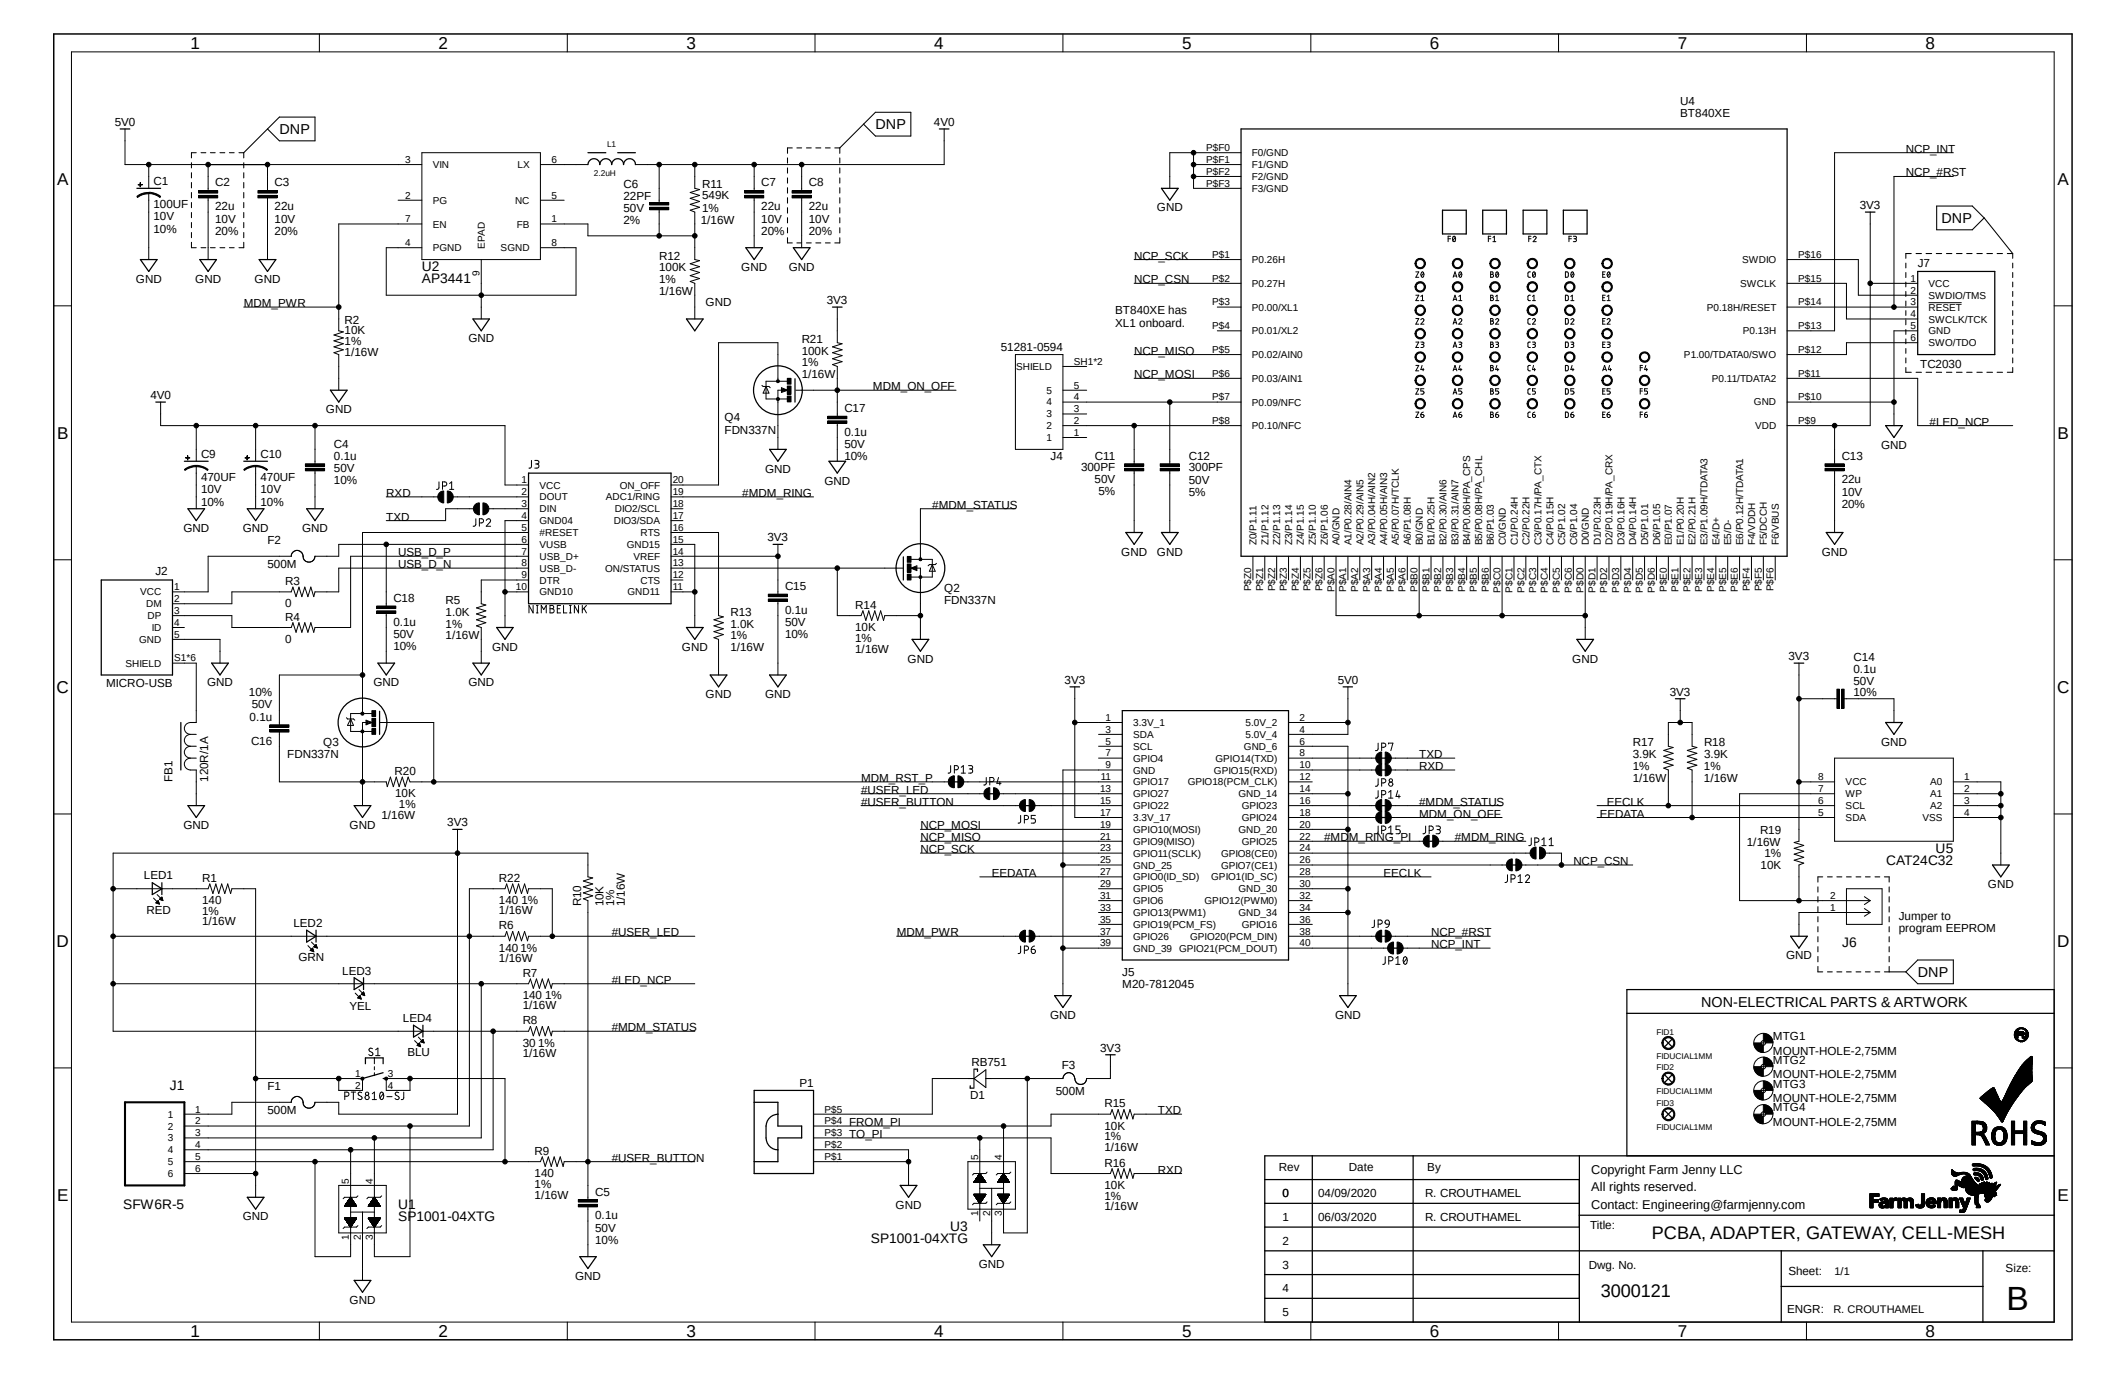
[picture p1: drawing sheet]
<svg xmlns="http://www.w3.org/2000/svg" width="432mm" height="279mm" viewBox="0 0 432 279" stroke-linecap="round" stroke-linejoin="round" font-family="sans-serif">
<defs><g id="words">
<text font-size="6.8" x="407.8" y="266.2">B</text>
<g font-size="3.7">
<text x="335.7" y="251.8">PCBA, ADAPTER, GATEWAY, CELL-MESH</text>
<text x="325.3" y="263.6">3000121</text>
</g>
<g font-size="3.5">
<text x="38.7" y="9.9">1</text>
<text x="89.1" y="9.9">2</text>
<text x="139.5" y="9.9">3</text>
<text x="189.8" y="9.9">4</text>
<text x="240.2" y="9.9">5</text>
<text x="290.5" y="9.9">6</text>
<text x="340.9" y="9.9">7</text>
<text x="391.3" y="9.9">8</text>
<text x="11.6" y="37.5">A</text>
<text x="418.1" y="37.5">A</text>
<text x="11.6" y="89.2">B</text>
<text x="418.1" y="89.2">B</text>
<text x="11.5" y="140.8">C</text>
<text x="418" y="140.8">C</text>
<text x="11.5" y="192.4">D</text>
<text x="418" y="192.4">D</text>
<text x="11.6" y="244.1">E</text>
<text x="418.1" y="244.1">E</text>
<text x="38.7" y="271.7">1</text>
<text x="89.1" y="271.7">2</text>
<text x="139.5" y="271.7">3</text>
<text x="189.8" y="271.7">4</text>
<text x="240.2" y="271.7">5</text>
<text x="290.5" y="271.7">6</text>
<text x="340.9" y="271.7">7</text>
<text x="391.3" y="271.7">8</text>
</g>
<g font-size="2.9">
<text x="56.8" y="27.2">DNP</text>
<text x="177.9" y="26.2">DNP</text>
<text x="394.5" y="45.3">DNP</text>
<text x="389.7" y="198.5">DNP</text>
<text x="345.7" y="204.7">NON-ELECTRICAL PARTS &amp; ARTWORK</text>
</g>
<g font-size="2.8">
<text x="85.7" y="57.6">AP3441</text>
<text x="85.7" y="55.2">U2</text>
<text x="393.3" y="173.4">U5</text>
<text x="383.2" y="175.8">CAT24C32</text>
<text x="374.4" y="192.4">J6</text>
<text x="34.5" y="221.6">J1</text>
<text x="25" y="245.7">SFW6R-5</text>
<text x="80.9" y="245.7">U1</text>
<text x="80.9" y="248.1">SP1001-04XTG</text>
<text x="193.1" y="250.1">U3</text>
<text x="177" y="252.5">SP1001-04XTG</text>
</g>
<g font-size="2.6">
<text x="323.3" y="238.5">Copyright Farm Jenny LLC</text>
<text x="323.3" y="242.1">All rights reserved.</text>
<text x="323.3" y="245.7">Contact: Engineering@farmjenny.com</text>
</g>
<g font-size="2.4">
<text x="341.4" y="23.8">BT840XE</text>
<text x="341.4" y="21.4">U4</text>
<text x="23.3" y="25.6">5V0</text>
<text x="189.8" y="25.6">4V0</text>
<text x="387.3" y="35.9">NCP_#RST</text>
<text x="387.3" y="31">NCP_INT</text>
<text x="31.2" y="37.7">C1</text>
<text x="43.7" y="37.9">C2</text>
<text x="55.8" y="37.9">C3</text>
<text x="126.7" y="40.7">22PF</text>
<text x="126.7" y="38.3">C6</text>
<text x="142.7" y="40.4">549K</text>
<text x="142.7" y="38.3">R11</text>
<text x="154.7" y="37.9">C7</text>
<text x="164.3" y="37.9">C8</text>
<text x="31.2" y="44.8">10V</text>
<text x="31.2" y="47.4">10%</text>
<text x="31.2" y="42.2">100UF</text>
<text x="43.7" y="47.7">20%</text>
<text x="43.7" y="45.3">10V</text>
<text x="43.7" y="42.7">22u</text>
<text x="55.8" y="47.7">20%</text>
<text x="55.8" y="45.3">10V</text>
<text x="55.8" y="42.7">22u</text>
<text x="126.7" y="45.5">2%</text>
<text x="126.7" y="43.1">50V</text>
<text x="142.4" y="45.5">1/16W</text>
<text x="142.7" y="43.1">1%</text>
<text x="154.7" y="42.7">22u</text>
<text x="154.7" y="47.7">20%</text>
<text x="154.7" y="45.3">10V</text>
<text x="164.3" y="47.7">20%</text>
<text x="164.3" y="45.3">10V</text>
<text x="164.3" y="42.7">22u</text>
<text x="235.1" y="43">GND</text>
<text x="377.9" y="42.5">3V3</text>
<text x="133.9" y="52.7">R12</text>
<text x="230.5" y="52.7">NCP_SCK</text>
<text x="27.6" y="57.4">GND</text>
<text x="39.7" y="57.4">GND</text>
<text x="51.7" y="57.4">GND</text>
<text x="133.9" y="57.6">1%</text>
<text x="133.9" y="60">1/16W</text>
<text x="133.9" y="55.2">100K</text>
<text x="150.6" y="55">GND</text>
<text x="160.3" y="55">GND</text>
<text x="230.5" y="57.6">NCP_CSN</text>
<text x="389.7" y="54.2">J7</text>
<text x="49.5" y="62.4">MDM_PWR</text>
<text x="70" y="65.8">R2</text>
<text x="143.4" y="62.3">GND</text>
<text x="168" y="61.8">3V3</text>
<text x="226.6" y="63.8">BT840XE has</text>
<text x="70" y="70.1">1%</text>
<text x="70" y="67.9">10K</text>
<text x="95.2" y="69.5">GND</text>
<text x="162.9" y="69.6">R21</text>
<text x="203.4" y="71.3">51281-0594</text>
<text x="226.6" y="66.4">XL1 onboard.</text>
<text x="70" y="72.3">1/16W</text>
<text x="162.9" y="74.5">1%</text>
<text x="162.9" y="76.9">1/16W</text>
<text x="162.9" y="72.1">100K</text>
<text x="230.5" y="76.9">NCP_MOSI</text>
<text x="230.5" y="72.1">NCP_MISO</text>
<text x="390.1" y="74.7">TC2030</text>
<text x="30.6" y="81.1">4V0</text>
<text x="66.2" y="84">GND</text>
<text x="171.6" y="83.7">C17</text>
<text x="177.4" y="79.3">MDM_ON_OFF</text>
<text x="147.2" y="88.2">FDN337N</text>
<text x="147.2" y="85.6">Q4</text>
<text x="171.6" y="88.6">0.1u</text>
<text x="392.1" y="86.5">#LED_NCP</text>
<text x="40.9" y="93.1">C9</text>
<text x="52.9" y="93.1">C10</text>
<text x="67.9" y="95.9">50V</text>
<text x="67.9" y="93.4">0.1u</text>
<text x="67.9" y="91">C4</text>
<text x="171.6" y="93.5">10%</text>
<text x="171.6" y="91.1">50V</text>
<text x="213.5" y="93.5">J4</text>
<text x="219.7" y="95.8">300PF</text>
<text x="222.5" y="93.4">C11</text>
<text x="241.5" y="93.4">C12</text>
<text x="241.6" y="95.8">300PF</text>
<text x="374.2" y="93.4">C13</text>
<text x="382.2" y="91.2">GND</text>
<text x="40.9" y="100.2">10V</text>
<text x="40.9" y="97.7">470UF</text>
<text x="52.9" y="100.2">10V</text>
<text x="52.9" y="97.7">470UF</text>
<text x="67.9" y="98.3">10%</text>
<text x="78.5" y="101">RXD</text>
<text x="150.8" y="101">#MDM_RING</text>
<text x="155.4" y="96.1">GND</text>
<text x="167.5" y="98.5">GND</text>
<text x="222.4" y="98.1">50V</text>
<text x="223.2" y="100.5">5%</text>
<text x="241.6" y="100.8">5%</text>
<text x="241.6" y="98.3">50V</text>
<text x="374.2" y="100.8">10V</text>
<text x="374.2" y="98.2">22u</text>
<text x="40.9" y="102.9">10%</text>
<text x="52.9" y="102.9">10%</text>
<text x="78.5" y="105.8">TXD</text>
<text x="189.4" y="103.4">#MDM_STATUS</text>
<text x="374.2" y="103.2">20%</text>
<text x="37.3" y="108.1">GND</text>
<text x="49.3" y="108.1">GND</text>
<text x="54.4" y="110.6">F2</text>
<text x="61.4" y="108.1">GND</text>
<text x="80.9" y="113">USB_D_P</text>
<text x="156" y="110">3V3</text>
<text x="227.8" y="112.9">GND</text>
<text x="235.1" y="112.9">GND</text>
<text x="370.2" y="112.9">GND</text>
<text x="31.6" y="116.9">J2</text>
<text x="54.4" y="115.4">500M</text>
<text x="58" y="118.9">R3</text>
<text x="80.9" y="115.4">USB_D_N</text>
<text x="159.5" y="119.9">C15</text>
<text x="58" y="123.4">0</text>
<text x="79.9" y="122.3">C18</text>
<text x="90.6" y="125.1">1.0K</text>
<text x="90.6" y="122.7">R5</text>
<text x="148.4" y="125.1">R13</text>
<text x="159.5" y="124.8">0.1u</text>
<text x="173.8" y="123.7">R14</text>
<text x="191.9" y="122.7">FDN337N</text>
<text x="191.9" y="120.3">Q2</text>
<text x="58" y="130.6">0</text>
<text x="58" y="126.1">R4</text>
<text x="79.9" y="129.7">50V</text>
<text x="79.9" y="127.2">0.1u</text>
<text x="90.6" y="127.5">1%</text>
<text x="90.6" y="129.9">1/16W</text>
<text x="148.4" y="129.9">1%</text>
<text x="148.4" y="127.5">1.0K</text>
<text x="159.5" y="129.7">10%</text>
<text x="159.5" y="127.3">50V</text>
<text x="173.8" y="130.4">1%</text>
<text x="173.8" y="128.2">10K</text>
<text x="79.9" y="132.1">10%</text>
<text x="100" y="132.2">GND</text>
<text x="138.6" y="132.2">GND</text>
<text x="148.4" y="132.3">1/16W</text>
<text x="173.8" y="132.6">1/16W</text>
<text x="184.4" y="134.6">GND</text>
<text x="319.5" y="134.6">GND</text>
<text x="363.4" y="134.2">3V3</text>
<text x="376.6" y="136.8">0.1u</text>
<text x="376.6" y="134.4">C14</text>
<text x="21.5" y="139.6">MICRO-USB</text>
<text x="42.1" y="139.4">GND</text>
<text x="50.6" y="141.5">10%</text>
<text x="51.1" y="143.9">50V</text>
<text x="75.9" y="139.4">GND</text>
<text x="95.2" y="139.4">GND</text>
<text x="143.4" y="141.9">GND</text>
<text x="155.4" y="141.9">GND</text>
<text x="216.3" y="139">3V3</text>
<text x="271.8" y="139">5V0</text>
<text x="339.3" y="141.4">3V3</text>
<text x="376.6" y="141.5">10%</text>
<text x="376.6" y="139.1">50V</text>
<text x="50.7" y="146.5">0.1u</text>
<text x="51" y="151.3">C16</text>
<text x="58.4" y="154.1">FDN337N</text>
<text x="65.7" y="151.6">Q3</text>
<text x="288.4" y="154.1">TXD</text>
<text x="331.8" y="154.1">3.9K</text>
<text x="331.8" y="151.6">R17</text>
<text x="346.3" y="154.1">3.9K</text>
<text x="346.3" y="151.6">R18</text>
<text x="382.2" y="151.5">GND</text>
<text x="35.1" y="158.9" transform="rotate(-90 35.1 158.9)">FB1</text>
<text x="42.3" y="158.9" transform="rotate(-90 42.3 158.9)">120R/1A</text>
<text x="80.2" y="157.4">R20</text>
<text x="175" y="161.3">#USER_LED</text>
<text x="175" y="158.9">MDM_RST_P</text>
<text x="288.4" y="156.5">RXD</text>
<text x="331.8" y="156.5">1%</text>
<text x="331.8" y="158.9">1/16W</text>
<text x="346.2" y="156.5">1%</text>
<text x="346.2" y="158.9">1/16W</text>
<text x="77.5" y="166.4">1/16W</text>
<text x="80.3" y="162">10K</text>
<text x="81.1" y="164.2">1%</text>
<text x="90.9" y="167.9">3V3</text>
<text x="175" y="163.7">#USER_BUTTON</text>
<text x="288.4" y="163.7">#MDM_STATUS</text>
<text x="288.4" y="166.1">MDM_ON_OFF</text>
<text x="325.1" y="166.1">EEDATA</text>
<text x="326.5" y="163.7">EECLK</text>
<text x="37.3" y="168.4">GND</text>
<text x="71" y="168.4">GND</text>
<text x="187" y="168.5">NCP_MOSI</text>
<text x="187" y="170.9">NCP_MISO</text>
<text x="187" y="173.4">NCP_SCK</text>
<text x="269.1" y="170.9">#MDM_RING_PI</text>
<text x="295.6" y="170.9">#MDM_RING</text>
<text x="355" y="171.9">1/16W</text>
<text x="357.6" y="169.5">R19</text>
<text x="29.3" y="178.6">LED1</text>
<text x="41.1" y="179.2">R1</text>
<text x="101.4" y="179.2">R22</text>
<text x="201.5" y="178.2">EEDATA</text>
<text x="281.1" y="178.2">EECLK</text>
<text x="319.7" y="175.8">NCP_CSN</text>
<text x="357.8" y="176.5">10K</text>
<text x="358.5" y="174.1">1%</text>
<text x="29.8" y="185.6">RED</text>
<text x="41.1" y="185.9">1%</text>
<text x="41.1" y="183.7">140</text>
<text x="101.4" y="185.6">1/16W</text>
<text x="101.4" y="183.7">140</text>
<text x="106" y="183.7">1%</text>
<text x="118.1" y="184.2" transform="rotate(-90 118.1 184.2)">R10</text>
<text x="122.6" y="184.2" transform="rotate(-90 122.6 184.2)">10K</text>
<text x="124.8" y="184.2" transform="rotate(-90 124.8 184.2)">1%</text>
<text x="127" y="184.2" transform="rotate(-90 127 184.2)">1/16W</text>
<text x="403.9" y="180.5">GND</text>
<text x="41.1" y="188">1/16W</text>
<text x="59.6" y="188.3">LED2</text>
<text x="101.4" y="188.8">R6</text>
<text x="124.3" y="190.2">#USER_LED</text>
<text x="182.2" y="190.2">MDM_PWR</text>
<text x="290.8" y="190.2">NCP_#RST</text>
<text x="385.8" y="186.9">Jumper to</text>
<text x="385.8" y="189.4">program EEPROM</text>
<text x="60.6" y="195.3">GRN</text>
<text x="101.4" y="195.5">1/16W</text>
<text x="101.4" y="193.4">140</text>
<text x="105.7" y="193.4">1%</text>
<text x="290.8" y="192.7">NCP_INT</text>
<text x="362.9" y="194.9">GND</text>
<text x="69.6" y="198.2">LED3</text>
<text x="106.2" y="203">140</text>
<text x="106.2" y="198.5">R7</text>
<text x="110.8" y="203">1%</text>
<text x="124.3" y="199.9">#LED_NCP</text>
<text x="228.1" y="200.7">M20-7812045</text>
<text x="228.1" y="198.3">J5</text>
<text x="71" y="205.2">YEL</text>
<text x="81.9" y="207.6">LED4</text>
<text x="106.2" y="204.9">1/16W</text>
<text x="106.2" y="208.1">R8</text>
<text x="124.3" y="209.6">#MDM_STATUS</text>
<text x="213.4" y="207">GND</text>
<text x="271.3" y="207">GND</text>
<text x="82.8" y="214.6">BLU</text>
<text x="106.2" y="214.8">1/16W</text>
<text x="106.2" y="212.7">30</text>
<text x="109.3" y="212.7">1%</text>
<text x="223.6" y="213.7">3V3</text>
<text x="360.3" y="214.3">MOUNT-HOLE-2,75MM</text>
<text x="360.3" y="211.4">MTG1</text>
<text x="54.4" y="221.6">F1</text>
<text x="162.4" y="220.9">P1</text>
<text x="197.4" y="216.5">RB751</text>
<text x="215.7" y="217.3">F3</text>
<text x="360.3" y="219.1">MOUNT-HOLE-2,75MM</text>
<text x="360.3" y="216.2">MTG2</text>
<text x="360.3" y="221">MTG3</text>
<text x="54.4" y="226.4">500M</text>
<text x="197.1" y="223.3">D1</text>
<text x="214.5" y="222.5">500M</text>
<text x="224.4" y="225">R15</text>
<text x="235.3" y="226.4">TXD</text>
<text x="360.3" y="223.9">MOUNT-HOLE-2,75MM</text>
<text x="360.3" y="225.9">MTG4</text>
<text x="172.6" y="228.8">FROM_PI</text>
<text x="172.6" y="231.2">TO_PI</text>
<text x="224.4" y="231.7">1%</text>
<text x="224.4" y="233.9">1/16W</text>
<text x="224.4" y="229.5">10K</text>
<text x="360.3" y="228.8">MOUNT-HOLE-2,75MM</text>
<text x="108.6" y="239.2">140</text>
<text x="108.6" y="234.7">R9</text>
<text x="124.3" y="236.1">#USER_BUTTON</text>
<text x="224.4" y="237.1">R16</text>
<text x="235.3" y="238.5">RXD</text>
<text x="259.9" y="237.9">Rev</text>
<text x="274.1" y="237.9">Date</text>
<text x="290" y="238">By</text>
<text x="108.6" y="241.4">1%</text>
<text x="108.6" y="243.5">1/16W</text>
<text x="120.9" y="243">C5</text>
<text x="182" y="245.6">GND</text>
<text x="224.4" y="243.8">1%</text>
<text x="224.4" y="246">1/16W</text>
<text x="224.4" y="241.6">10K</text>
<text x="260.6" y="243.3">0</text>
<text x="267.8" y="243.3">04/09/2020</text>
<text x="289.6" y="243.3">R. CROUTHAMEL</text>
<text x="49.3" y="248">GND</text>
<text x="120.9" y="250.3">50V</text>
<text x="120.9" y="247.8">0.1u</text>
<text x="260.6" y="248.1">1</text>
<text x="267.8" y="248.1">06/03/2020</text>
<text x="289.6" y="248.1">R. CROUTHAMEL</text>
<text x="323.1" y="249.8">Title:</text>
<text x="120.9" y="252.7">10%</text>
<text x="198.9" y="257.6">GND</text>
<text x="260.6" y="252.9">2</text>
<text x="260.6" y="257.8">3</text>
<text x="322.9" y="257.8">Dwg. No.</text>
<text x="116.8" y="260.1">GND</text>
<text x="260.6" y="262.6">4</text>
<text x="363.4" y="259">Sheet:</text>
<text x="407.5" y="258.5">Size:</text>
<text x="71" y="264.9">GND</text>
<text x="260.6" y="267.4">5</text>
<text x="363.1" y="266.7">ENGR:</text>
</g>
<g font-size="2.2">
<text x="372.8" y="259">1/1</text>
<text x="372.5" y="266.7">R. CROUTHAMEL</text>
</g>
<g font-size="2">
<text x="82.3" y="33.1">3</text>
<text x="87.9" y="34.2">VIN</text>
<text x="105.2" y="34.2">LX</text>
<text x="112.1" y="33.1">6</text>
<text x="245.1" y="30.7">P$F0</text>
<text x="245.1" y="33.1">P$F1</text>
<text x="245.1" y="35.5">P$F2</text>
<text x="254.4" y="31.8">F0/GND</text>
<text x="254.4" y="34.2">F1/GND</text>
<text x="82.3" y="40.3">2</text>
<text x="87.9" y="41.4">PG</text>
<text x="104.7" y="41.4">NC</text>
<text x="112.1" y="40.3">5</text>
<text x="245.1" y="37.9">P$F3</text>
<text x="254.4" y="36.6">F2/GND</text>
<text x="254.4" y="39">F3/GND</text>
<text x="82.3" y="45.2">7</text>
<text x="87.9" y="46.2">EN</text>
<text x="105" y="46.2">FB</text>
<text x="112.1" y="45.2">1</text>
<text x="82.3" y="50">4</text>
<text x="87.9" y="51.1">PGND</text>
<text x="98.5" y="50.5" transform="rotate(-90 98.5 50.5)">EPAD</text>
<text x="101.7" y="51.1">SGND</text>
<text x="112.1" y="50">8</text>
<text x="246.3" y="52.4">P$1</text>
<text x="254.4" y="53.5">P0.26H</text>
<text x="354" y="53.5">SWDIO</text>
<text x="365.4" y="52.4">P$16</text>
<text x="97.5" y="56.1" transform="rotate(-90 97.5 56.1)">9</text>
<text x="246.3" y="57.2">P$2</text>
<text x="254.4" y="58.3">P0.27H</text>
<text x="353.6" y="58.3">SWCLK</text>
<text x="365.4" y="57.2">P$15</text>
<text x="388.2" y="59.6">2</text>
<text x="388.2" y="57.2">1</text>
<text x="391.9" y="58.3">VCC</text>
<text x="246.3" y="62.1">P$3</text>
<text x="254.4" y="63.1">P0.00/XL1</text>
<text x="346.8" y="63.1">P0.18H/RESET</text>
<text x="365.4" y="62.1">P$14</text>
<text x="388.2" y="62.1">3</text>
<text x="388.2" y="64.5">4</text>
<text x="391.9" y="63.1">RESET</text>
<text x="391.9" y="65.5">SWCLK/TCK</text>
<text x="391.9" y="60.7">SWDIO/TMS</text>
<text x="246.3" y="66.9">P$4</text>
<text x="246.3" y="71.7">P$5</text>
<text x="254.4" y="67.9">P0.01/XL2</text>
<text x="354.1" y="67.9">P0.13H</text>
<text x="365.4" y="71.7">P$12</text>
<text x="365.4" y="66.9">P$13</text>
<text x="388.2" y="66.9">5</text>
<text x="388.2" y="69.3">6</text>
<text x="391.9" y="67.9">GND</text>
<text x="391.9" y="70.4">SWO/TDO</text>
<text x="206.5" y="75.2">SHIELD</text>
<text x="218.2" y="74.1">SH1*2</text>
<text x="246.3" y="76.5">P$6</text>
<text x="254.4" y="72.8">P0.02/AIN0</text>
<text x="254.4" y="77.6">P0.03/AIN1</text>
<text x="342.2" y="72.8">P1.00/TDATA0/SWO</text>
<text x="347.9" y="77.6">P0.11/TDATA2</text>
<text x="365.4" y="76.5">P$11</text>
<text x="212.6" y="82.4">4</text>
<text x="212.6" y="80">5</text>
<text x="218.2" y="83.8">3</text>
<text x="218.2" y="81.4">4</text>
<text x="218.2" y="79">5</text>
<text x="246.3" y="81.4">P$7</text>
<text x="254.4" y="82.4">P0.09/NFC</text>
<text x="356.4" y="82.4">GND</text>
<text x="365.4" y="81.4">P$10</text>
<text x="212.6" y="89.6">1</text>
<text x="212.6" y="87.2">2</text>
<text x="212.6" y="84.8">3</text>
<text x="218.2" y="88.6">1</text>
<text x="218.2" y="86.2">2</text>
<text x="246.3" y="86.2">P$8</text>
<text x="254.4" y="87.3">P0.10/NFC</text>
<text x="356.6" y="87.2">VDD</text>
<text x="365.4" y="86.2">P$9</text>
<text x="106" y="100.6">2</text>
<text x="106" y="98.2">1</text>
<text x="109.6" y="101.7">DOUT</text>
<text x="109.6" y="99.3">VCC</text>
<text x="123.1" y="101.7">ADC1/RING</text>
<text x="125.9" y="99.3">ON_OFF</text>
<text x="136.7" y="98.2">20</text>
<text x="136.7" y="100.6">19</text>
<text x="106" y="103">3</text>
<text x="106" y="105.5">4</text>
<text x="106" y="107.9">5</text>
<text x="109.6" y="104.1">DIN</text>
<text x="109.6" y="106.5">GND04</text>
<text x="124.7" y="106.5">DIO3/SDA</text>
<text x="124.9" y="104.1">DIO2/SCL</text>
<text x="136.7" y="103">18</text>
<text x="136.7" y="105.5">17</text>
<text x="136.7" y="107.9">16</text>
<text x="106" y="112.7">7</text>
<text x="106" y="110.3">6</text>
<text x="109.6" y="113.8">USB_D+</text>
<text x="109.6" y="108.9">#RESET</text>
<text x="109.6" y="111.3">VUSB</text>
<text x="127.3" y="111.3">GND15</text>
<text x="128.7" y="113.8">VREF</text>
<text x="130.2" y="108.9">RTS</text>
<text x="136.7" y="110.3">15</text>
<text x="136.7" y="112.7">14</text>
<text x="255.3" y="110.8" transform="rotate(-90 255.3 110.8)">Z0/P1.11</text>
<text x="257.7" y="110.8" transform="rotate(-90 257.7 110.8)">Z1/P1.12</text>
<text x="260.1" y="110.8" transform="rotate(-90 260.1 110.8)">Z2/P1.13</text>
<text x="262.6" y="110.8" transform="rotate(-90 262.6 110.8)">Z3/P1.14</text>
<text x="265" y="110.8" transform="rotate(-90 265 110.8)">Z4/P1.15</text>
<text x="267.4" y="110.8" transform="rotate(-90 267.4 110.8)">Z5/P1.10</text>
<text x="269.8" y="110.8" transform="rotate(-90 269.8 110.8)">Z6/P1.06</text>
<text x="272.2" y="110.8" transform="rotate(-90 272.2 110.8)">A0/GND</text>
<text x="274.6" y="110.8" transform="rotate(-90 274.6 110.8)">A1/P0.28/AIN4</text>
<text x="277" y="110.8" transform="rotate(-90 277 110.8)">A2/P0.29/AIN5</text>
<text x="279.4" y="110.8" transform="rotate(-90 279.4 110.8)">A3/P0.04H/AIN2</text>
<text x="281.9" y="110.8" transform="rotate(-90 281.9 110.8)">A4/P0.05H/AIN3</text>
<text x="284.3" y="110.8" transform="rotate(-90 284.3 110.8)">A5/P0.07H/TCLK</text>
<text x="286.7" y="110.8" transform="rotate(-90 286.7 110.8)">A6/P1.08H</text>
<text x="289.1" y="110.8" transform="rotate(-90 289.1 110.8)">B0/GND</text>
<text x="291.5" y="110.8" transform="rotate(-90 291.5 110.8)">B1/P0.25H</text>
<text x="293.9" y="110.8" transform="rotate(-90 293.9 110.8)">B2/P0.30/AIN6</text>
<text x="296.3" y="110.8" transform="rotate(-90 296.3 110.8)">B3/P0.31/AIN7</text>
<text x="298.8" y="110.8" transform="rotate(-90 298.8 110.8)">B4/P0.06H/PA_CPS</text>
<text x="301.2" y="110.8" transform="rotate(-90 301.2 110.8)">B5/P0.08H/PA_CHL</text>
<text x="303.6" y="110.8" transform="rotate(-90 303.6 110.8)">B6/P1.03</text>
<text x="306" y="110.8" transform="rotate(-90 306 110.8)">C0/GND</text>
<text x="308.4" y="110.8" transform="rotate(-90 308.4 110.8)">C1/P0.24H</text>
<text x="310.8" y="110.8" transform="rotate(-90 310.8 110.8)">C2/P0.22H</text>
<text x="313.2" y="110.8" transform="rotate(-90 313.2 110.8)">C3/P0.17H/PA_CTX</text>
<text x="315.6" y="110.8" transform="rotate(-90 315.6 110.8)">C4/P0.15H</text>
<text x="318.1" y="110.8" transform="rotate(-90 318.1 110.8)">C5/P1.02</text>
<text x="320.5" y="110.8" transform="rotate(-90 320.5 110.8)">C6/P1.04</text>
<text x="322.9" y="110.8" transform="rotate(-90 322.9 110.8)">D0/GND</text>
<text x="325.3" y="110.8" transform="rotate(-90 325.3 110.8)">D1/P0.23H</text>
<text x="327.7" y="110.8" transform="rotate(-90 327.7 110.8)">D2/P0.19H/PA_CRX</text>
<text x="330.1" y="110.8" transform="rotate(-90 330.1 110.8)">D3/P0.16H</text>
<text x="332.5" y="110.8" transform="rotate(-90 332.5 110.8)">D4/P0.14H</text>
<text x="334.9" y="110.8" transform="rotate(-90 334.9 110.8)">D5/P1.01</text>
<text x="337.3" y="110.8" transform="rotate(-90 337.3 110.8)">D6/P1.05</text>
<text x="339.7" y="110.8" transform="rotate(-90 339.7 110.8)">E0/P1.07</text>
<text x="342.1" y="110.8" transform="rotate(-90 342.1 110.8)">E1/P0.20H</text>
<text x="344.6" y="110.8" transform="rotate(-90 344.6 110.8)">E2/P0.21H</text>
<text x="347" y="110.8" transform="rotate(-90 347 110.8)">E3/P1.09H/TDATA3</text>
<text x="349.4" y="110.8" transform="rotate(-90 349.4 110.8)">E4/D+</text>
<text x="351.8" y="110.8" transform="rotate(-90 351.8 110.8)">E5/D-</text>
<text x="354.2" y="110.8" transform="rotate(-90 354.2 110.8)">E6/P0.12H/TDATA1</text>
<text x="356.6" y="110.8" transform="rotate(-90 356.6 110.8)">F4/VDDH</text>
<text x="359" y="110.8" transform="rotate(-90 359 110.8)">F5/DCCH</text>
<text x="361.4" y="110.8" transform="rotate(-90 361.4 110.8)">F6/VBUS</text>
<text x="35.4" y="119.9">1</text>
<text x="104.8" y="119.9">10</text>
<text x="106" y="117.5">9</text>
<text x="106" y="115.1">8</text>
<text x="109.6" y="118.6">DTR</text>
<text x="109.6" y="116.2">USB_D-</text>
<text x="123" y="116.2">ON/STATUS</text>
<text x="130.1" y="118.6">CTS</text>
<text x="136.7" y="117.5">12</text>
<text x="136.7" y="119.9">11</text>
<text x="136.7" y="115.1">13</text>
<text x="28.5" y="121">VCC</text>
<text x="29.7" y="123.4">DM</text>
<text x="30" y="125.8">DP</text>
<text x="35.4" y="122.3">2</text>
<text x="35.4" y="124.8">3</text>
<text x="109.6" y="121">GND10</text>
<text x="127.5" y="121">GND11</text>
<text x="254.3" y="120.1" transform="rotate(-90 254.3 120.1)">P$Z0</text>
<text x="256.7" y="120.1" transform="rotate(-90 256.7 120.1)">P$Z1</text>
<text x="259.1" y="120.1" transform="rotate(-90 259.1 120.1)">P$Z2</text>
<text x="261.5" y="120.1" transform="rotate(-90 261.5 120.1)">P$Z3</text>
<text x="263.9" y="120.1" transform="rotate(-90 263.9 120.1)">P$Z4</text>
<text x="266.3" y="120.1" transform="rotate(-90 266.3 120.1)">P$Z5</text>
<text x="268.7" y="120.1" transform="rotate(-90 268.7 120.1)">P$Z6</text>
<text x="271.2" y="120.3" transform="rotate(-90 271.2 120.3)">P$A0</text>
<text x="273.6" y="120.3" transform="rotate(-90 273.6 120.3)">P$A1</text>
<text x="276" y="120.3" transform="rotate(-90 276 120.3)">P$A2</text>
<text x="278.4" y="120.3" transform="rotate(-90 278.4 120.3)">P$A3</text>
<text x="280.8" y="120.3" transform="rotate(-90 280.8 120.3)">P$A4</text>
<text x="283.2" y="120.3" transform="rotate(-90 283.2 120.3)">P$A5</text>
<text x="285.6" y="120.3" transform="rotate(-90 285.6 120.3)">P$A6</text>
<text x="288" y="120.3" transform="rotate(-90 288 120.3)">P$B0</text>
<text x="290.5" y="120.3" transform="rotate(-90 290.5 120.3)">P$B1</text>
<text x="292.9" y="120.3" transform="rotate(-90 292.9 120.3)">P$B2</text>
<text x="295.3" y="120.3" transform="rotate(-90 295.3 120.3)">P$B3</text>
<text x="297.7" y="120.3" transform="rotate(-90 297.7 120.3)">P$B4</text>
<text x="300.1" y="120.3" transform="rotate(-90 300.1 120.3)">P$B5</text>
<text x="302.5" y="120.3" transform="rotate(-90 302.5 120.3)">P$B6</text>
<text x="304.9" y="120.4" transform="rotate(-90 304.9 120.4)">P$C0</text>
<text x="307.3" y="120.4" transform="rotate(-90 307.3 120.4)">P$C1</text>
<text x="309.8" y="120.4" transform="rotate(-90 309.8 120.4)">P$C2</text>
<text x="312.1" y="120.4" transform="rotate(-90 312.1 120.4)">P$C3</text>
<text x="314.5" y="120.4" transform="rotate(-90 314.5 120.4)">P$C4</text>
<text x="317" y="120.4" transform="rotate(-90 317 120.4)">P$C5</text>
<text x="319.4" y="120.4" transform="rotate(-90 319.4 120.4)">P$C6</text>
<text x="321.8" y="120.4" transform="rotate(-90 321.8 120.4)">P$D0</text>
<text x="324.2" y="120.4" transform="rotate(-90 324.2 120.4)">P$D1</text>
<text x="326.6" y="120.4" transform="rotate(-90 326.6 120.4)">P$D2</text>
<text x="329" y="120.4" transform="rotate(-90 329 120.4)">P$D3</text>
<text x="331.4" y="120.4" transform="rotate(-90 331.4 120.4)">P$D4</text>
<text x="333.8" y="120.4" transform="rotate(-90 333.8 120.4)">P$D5</text>
<text x="336.3" y="120.4" transform="rotate(-90 336.3 120.4)">P$D6</text>
<text x="338.7" y="120.3" transform="rotate(-90 338.7 120.3)">P$E0</text>
<text x="341.1" y="120.3" transform="rotate(-90 341.1 120.3)">P$E1</text>
<text x="343.5" y="120.3" transform="rotate(-90 343.5 120.3)">P$E2</text>
<text x="345.9" y="120.3" transform="rotate(-90 345.9 120.3)">P$E3</text>
<text x="348.3" y="120.3" transform="rotate(-90 348.3 120.3)">P$E4</text>
<text x="350.7" y="120.3" transform="rotate(-90 350.7 120.3)">P$E5</text>
<text x="353.2" y="120.3" transform="rotate(-90 353.2 120.3)">P$E6</text>
<text x="355.6" y="120.1" transform="rotate(-90 355.6 120.1)">P$F4</text>
<text x="358" y="120.1" transform="rotate(-90 358 120.1)">P$F5</text>
<text x="360.4" y="120.1" transform="rotate(-90 360.4 120.1)">P$F6</text>
<text x="28.3" y="130.6">GND</text>
<text x="30.8" y="128.2">ID</text>
<text x="35.4" y="127.2">4</text>
<text x="35.4" y="129.6">5</text>
<text x="25.5" y="135.5">SHIELD</text>
<text x="35.4" y="134.4">S1*6</text>
<text x="224.7" y="146.5">1</text>
<text x="224.7" y="148.9">3</text>
<text x="230.3" y="147.5">3.3V_1</text>
<text x="230.3" y="149.9">SDA</text>
<text x="253.1" y="147.5">5.0V_2</text>
<text x="253.1" y="149.9">5.0V_4</text>
<text x="264" y="146.5">2</text>
<text x="264" y="148.9">4</text>
<text x="224.7" y="151.3">5</text>
<text x="224.7" y="153.7">7</text>
<text x="230.3" y="152.4">SCL</text>
<text x="230.3" y="154.8">GPIO4</text>
<text x="247" y="154.8">GPIO14(TXD)</text>
<text x="252.8" y="152.4">GND_6</text>
<text x="264" y="151.3">6</text>
<text x="264" y="153.7">8</text>
<text x="223.5" y="161">13</text>
<text x="223.7" y="158.5">11</text>
<text x="224.7" y="156.1">9</text>
<text x="230.3" y="157.2">GND</text>
<text x="230.3" y="159.6">GPIO17</text>
<text x="241.3" y="159.6">GPIO18(PCM_CLK)</text>
<text x="246.7" y="157.2">GPIO15(RXD)</text>
<text x="264" y="156.1">10</text>
<text x="264" y="158.5">12</text>
<text x="264" y="161">14</text>
<text x="369.5" y="161">7</text>
<text x="369.5" y="158.5">8</text>
<text x="375" y="159.6">VCC</text>
<text x="392.2" y="159.6">A0</text>
<text x="399.1" y="158.5">1</text>
<text x="399.1" y="161">2</text>
<text x="223.5" y="163.4">15</text>
<text x="223.5" y="165.8">17</text>
<text x="230.3" y="162">GPIO27</text>
<text x="230.3" y="164.4">GPIO22</text>
<text x="230.3" y="166.8">3.3V_17</text>
<text x="251.6" y="162">GND_14</text>
<text x="252.3" y="164.4">GPIO23</text>
<text x="252.3" y="166.8">GPIO24</text>
<text x="264" y="163.4">16</text>
<text x="264" y="165.8">18</text>
<text x="369.5" y="165.8">5</text>
<text x="369.5" y="163.4">6</text>
<text x="375" y="166.8">SDA</text>
<text x="375" y="164.4">SCL</text>
<text x="375" y="162">WP</text>
<text x="390.7" y="166.8">VSS</text>
<text x="392.2" y="162">A1</text>
<text x="392.2" y="164.4">A2</text>
<text x="399.1" y="163.4">3</text>
<text x="399.1" y="165.8">4</text>
<text x="223.5" y="168.2">19</text>
<text x="223.5" y="170.6">21</text>
<text x="223.5" y="173">23</text>
<text x="230.3" y="169.3">GPIO10(MOSI)</text>
<text x="230.3" y="171.7">GPIO9(MISO)</text>
<text x="251.6" y="169.3">GND_20</text>
<text x="252.3" y="171.7">GPIO25</text>
<text x="264" y="168.2">20</text>
<text x="264" y="170.6">22</text>
<text x="264" y="173">24</text>
<text x="223.5" y="175.4">25</text>
<text x="223.5" y="177.8">27</text>
<text x="230.3" y="174.1">GPIO11(SCLK)</text>
<text x="230.3" y="176.5">GND_25</text>
<text x="230.3" y="178.9">GPIO0(ID_SD)</text>
<text x="246.1" y="178.9">GPIO1(ID_SC)</text>
<text x="248.1" y="174.1">GPIO8(CE0)</text>
<text x="248.1" y="176.5">GPIO7(CE1)</text>
<text x="264" y="175.4">26</text>
<text x="264" y="177.8">28</text>
<text x="223.5" y="180.3">29</text>
<text x="223.5" y="182.7">31</text>
<text x="223.5" y="185.1">33</text>
<text x="230.3" y="181.3">GPIO5</text>
<text x="230.3" y="183.7">GPIO6</text>
<text x="244.8" y="183.7">GPIO12(PWM0)</text>
<text x="251.6" y="181.3">GND_30</text>
<text x="264" y="180.3">30</text>
<text x="264" y="182.7">32</text>
<text x="264" y="185.1">34</text>
<text x="371.9" y="185.1">1</text>
<text x="371.9" y="182.7">2</text>
<text x="223.5" y="187.5">35</text>
<text x="223.5" y="189.9">37</text>
<text x="230.3" y="186.1">GPIO13(PWM1)</text>
<text x="230.3" y="188.6">GPIO19(PCM_FS)</text>
<text x="230.3" y="191">GPIO26</text>
<text x="241.9" y="191">GPIO20(PCM_DIN)</text>
<text x="251.6" y="186.1">GND_34</text>
<text x="252.3" y="188.6">GPIO16</text>
<text x="264" y="187.5">36</text>
<text x="264" y="189.9">38</text>
<text x="223.5" y="192.3">39</text>
<text x="230.3" y="193.4">GND_39 GPIO21(PCM_DOUT)</text>
<text x="264" y="192.3">40</text>
<text x="72.2" y="218.8">1</text>
<text x="72.2" y="221.2">2</text>
<text x="78.8" y="218.8">3</text>
<text x="78.8" y="221.2">4</text>
<text x="34.1" y="227.1">1</text>
<text x="39.7" y="226.1">1</text>
<text x="167.6" y="226.1">P$5</text>
<text x="34.1" y="231.9">3</text>
<text x="34.1" y="229.5">2</text>
<text x="39.7" y="230.9">3</text>
<text x="39.7" y="228.5">2</text>
<text x="39.7" y="233.3">4</text>
<text x="167.6" y="233.3">P$2</text>
<text x="167.6" y="230.9">P$3</text>
<text x="167.6" y="228.5">P$4</text>
<text x="34.1" y="236.8">5</text>
<text x="34.1" y="234.4">4</text>
<text x="34.1" y="239.2">6</text>
<text x="39.7" y="235.7">5</text>
<text x="39.7" y="238.1">6</text>
<text x="167.6" y="235.7">P$1</text>
<text x="198.8" y="235.7" transform="rotate(-90 198.8 235.7)">5</text>
<text x="203.6" y="235.7" transform="rotate(-90 203.6 235.7)">4</text>
<text x="70.9" y="240.5" transform="rotate(-90 70.9 240.5)">5</text>
<text x="75.7" y="240.5" transform="rotate(-90 75.7 240.5)">4</text>
<text x="198.8" y="247.2" transform="rotate(-90 198.8 247.2)">1</text>
<text x="201.2" y="247.2" transform="rotate(-90 201.2 247.2)">2</text>
<text x="203.6" y="247.2" transform="rotate(-90 203.6 247.2)">3</text>
<text x="70.9" y="252" transform="rotate(-90 70.9 252)">1</text>
<text x="73.3" y="252" transform="rotate(-90 73.3 252)">2</text>
<text x="75.7" y="252" transform="rotate(-90 75.7 252)">3</text>
</g>
<g font-size="1.7">
<text x="123.4" y="29.8">L1</text>
<text x="120.7" y="35.9">2.2uH</text>
<text x="336.6" y="215.1">FIDUCIAL1MM</text>
<text x="336.6" y="210.3">FID1</text>
<text x="336.6" y="217.5">FID2</text>
<text x="336.6" y="222.3">FIDUCIAL1MM</text>
<text x="336.6" y="224.7">FID3</text>
<text x="336.6" y="229.5">FIDUCIAL1MM</text>
</g>
</g></defs>
<path d="M10.4 6.6l411 266.2M421.4 6.6l-411 266.2" fill="none" stroke="#fff" stroke-width=".2"/>
<g fill="none" stroke="#000" stroke-width=".2">
<path d="M14.5 10.5h402.9v258.1h-402.9zM64.9 6.9v3.6M115.3 6.9v3.6M165.6 6.9v3.6M216 6.9v3.6M266.4 6.9v3.6M316.7 6.9v3.6M367.1 6.9v3.6M25.4 26.2v7.2h60.3M27.8 39.9a3.4 3.4 0 0 1 2.4-.8v.3a3.5 3.5 0 0 0-2.3 .7zM28.1 37.5l.8 .1zM28.4 37.1l.1 .9z"/>
<path d="M30.2 39.1a3.9 3.9 0 0 1 2.4 .8l-.1 .2a3.9 3.9 0 0 0-2.3-.8zM30.2 33.4v4.9M30.2 39.2v13.5M40.3 39.7h3.9v.5h-3.9zM40.3 38.7h3.9v.5h-3.9zM42.3 33.4v5.3M52.4 39.7h3.9v.5h-3.9zM52.4 38.7h3.9v.5h-3.9zM54.4 33.4v5.3M85.7 31h24.1v21.7h-24.1zM109.8 33.4h9.7M133.9 33.4v7.7"/>
<path d="M141.2 33.4v4.9l1 .2-1.9 .6 1.9 .6-1.9 .6 1.9 .6-1.9 .6 1.9 .6-1.9 .6 .9 .4v9.6l1 .3-1.9 .6 1.9 .6-1.9 .6 1.9 .6-1.9 .6 1.9 .6-1.9 .6 .9 .4v7.2M151.3 39.7h3.9v.5h-3.9zM151.3 38.7h3.9v.5h-3.9zM153.2 33.4v5.3M161 39.7h3.8v.5h-3.8zM161 38.7h3.8v.5h-3.8zM162.9 33.4v5.3M191.9 26.2v7.2h-62.8M242.5 33.4h9.7M242.5 35.9h9.7M242.5 31v7.3h9.7M252.2 31h-14.5v7.3"/>
<path d="M396.9 31h-24.1v36.2h-9.7M396.9 35.9h-12v26.5M42.3 40.2v12.5M54.4 40.2v12.5M80.9 40.7h4.8M85.7 50.3h-7.2v9.7h38.6v-9.7h-7.3M85.7 45.5h-16.9v21.7l1 .2-1.9 .7 1.9 .6-1.9 .6 1.9 .5-1.9 .7 1.9 .6-1.9 .6 .9 .4v7.2M97.8 52.7v12.1M109.8 45.5h9.7v2.4h21.7M109.8 40.7h4.8M132 42.1h3.9v.5h-3.9zM132 41.1h3.9v.6h-3.9z"/>
<path d="M133.9 42.6v5.3M153.2 40.2v10.1M162.9 40.2v10.1M230.5 52.7h21.7M230.5 57.6h21.7M287.7 60h.6l-.6 1.1h.6M287.7 55.2h.6l-.6 1.1h.6M287.9 52.7a1.07 1.07 0 0 1 1.6 .3 1.07 1.07 0 0 1-.6 1.6 1.07 1.07 0 0 1-1.4-1h.2a.83 .83 0 0 1 1.2-.9 .83 .83 0 0 1 .3 1.4 .83 .83 0 0 1-1.4-.2l-.1-.3h-.2zM287.9 57.5a1.07 1.07 0 0 1 1.6 .2 1.07 1.07 0 0 1-.6 1.6 1.07 1.07 0 0 1-1.4-1h.2a.83 .83 0 0 1 1.2-.8 .83 .83 0 0 1 .3 1.3 .83 .83 0 0 1-1.4-.2l-.1-.3h-.2zM288.9 55.3l.2-.1a.66 .66 0 0 1 0 1.1l-.3-.1-.1-.4zM289.3 55.5l-.5 .6M294.3 48.5h.5"/>
<path d="M294.8 48h-.5v1.1M295.3 56.3l.4-1.1 .3 1.1M295.3 48h.2a.66 .66 0 0 1 0 1.1 .69 .69 0 0 1-.2-1.1zM295.4 56.1h.5M295.5 52.7a1.07 1.07 0 0 1 1.6 .4 1.07 1.07 0 0 1-.7 1.5 1.07 1.07 0 0 1-1.3-1h.3a.83 .83 0 0 1 1.1-.9 .83 .83 0 0 1 .3 1.4 .83 .83 0 0 1-1.4-.2v-.3h-.3l.1-.5zM295.5 57.5a1.07 1.07 0 0 1 1.6 .3 1.07 1.07 0 0 1-.7 1.5 1.07 1.07 0 0 1-1.3-1h.3a.83 .83 0 0 1 1.1-.8 .83 .83 0 0 1 .3 1.3 .83 .83 0 0 1-1.4-.2v-.3h-.3l.1-.4zM295.7 48.3l-.5 .6M296.6 55.3l.2-.1a.66 .66 0 0 1 0 1.1 .69 .69 0 0 1-.2-1zM297 55.5l-.5 .6M302.4 48.5h.5M302.9 55.2l.5 .2-.2 .4 .3 .2-.1 .3h-.5zM302.9 60l.5 .2-.2 .3 .3 .2-.1 .3-.5 .1z"/>
<path d="M302.9 55.8h.3M302.9 48h-.5v1.1M303.1 52.7a1.07 1.07 0 0 1 1.6 .3 1.07 1.07 0 0 1-.6 1.6 1.07 1.07 0 0 1-1.4-1h.2a.83 .83 0 0 1 1.2-.9 .83 .83 0 0 1 .3 1.4 .83 .83 0 0 1-1.4-.2l-.1-.3h-.2zM303.1 57.5a1.07 1.07 0 0 1 1.6 .2 1.07 1.07 0 0 1-.6 1.6 1.07 1.07 0 0 1-1.4-1h.2a.83 .83 0 0 1 1.2-.8 .83 .83 0 0 1 .3 1.3 .83 .83 0 0 1-1.4-.2l-.1-.3h-.2zM303.4 48.3l.3-.3v1.1M303.4 49.1h.6M304.1 55.3a.51 .51 0 0 1 .4 .5 .51 .51 0 0 1-.4 .5l-.2-.5zM304.5 55.5l-.5 .6M310.6 48.5h.5M310.6 52.7a1.07 1.07 0 0 1 1.7 .3 1.07 1.07 0 0 1-.6 1.6 1.07 1.07 0 0 1-1.4-1h.3a.83 .83 0 0 1 1.1-.9 .83 .83 0 0 1 .3 1.4 .83 .83 0 0 1-1.4-.2v-.3h-.3zM310.6 57.5a1.07 1.07 0 0 1 1.7 .2 1.07 1.07 0 0 1-.6 1.6 1.07 1.07 0 0 1-1.4-1h.3a.83 .83 0 0 1 1.1-.8 .83 .83 0 0 1 .3 1.3 .83 .83 0 0 1-1.4-.2v-.3h-.3zM311 55.2l-.4 .1-.1 .2v.7l.5 .1"/>
<path d="M311 60l-.4 .1-.1 .1v.8l.5 .1M311.1 48h-.5v1.1M311.5 48.3a.3 .3 0 0 1 .5-.3 .3 .3 0 0 1 0 .5l-.5 .6h.7M311.6 55.3a.52 .52 0 0 1 .4 .5 .52 .52 0 0 1-.4 .5l-.2-.3zM312 55.5l-.6 .6M318.1 55.2l.5 .2 .1 .6-.1 .3h-.5zM318.1 60l.5 .2 .1 .6-.1 .2-.5 .1zM318.3 52.7a1.07 1.07 0 0 1 1.6 .3 1.07 1.07 0 0 1-.6 1.6 1.07 1.07 0 0 1-1.4-1h.2a.83 .83 0 0 1 1.2-.9 .83 .83 0 0 1 .3 1.4 .83 .83 0 0 1-1.4-.2l-.1-.3h-.2zM318.3 57.5a1.07 1.07 0 0 1 1.6 .2 1.07 1.07 0 0 1-.6 1.6 1.07 1.07 0 0 1-1.4-1h.2a.83 .83 0 0 1 1.2-.8 .83 .83 0 0 1 .3 1.3 .83 .83 0 0 1-1.4-.2l-.1-.3h-.2zM318.8 48.5h.5M319.3 48h-.5v1.1M319.4 55.3l.1-.1a.62 .62 0 0 1 .3 .6 .62 .62 0 0 1-.3 .5l-.2-.1-.1-.4z"/>
<path d="M319.7 48l.6 .2v.3h-.5M319.7 55.5l-.4 .6M320 48.5l.2 .1 .1 .3-.1 .2h-.5M325.7 55.8h.4M325.8 52.7a1.07 1.07 0 0 1 1.7 .3 1.07 1.07 0 0 1-.6 1.6 1.07 1.07 0 0 1-1.4-1h.3a.84 .84 0 0 1 1.2-.7 .84 .84 0 0 1 .1 1.4 .84 .84 0 0 1-1.3-.4v-.3h-.3zM325.8 57.5a1.07 1.07 0 0 1 1.7 .2 1.07 1.07 0 0 1-.6 1.6 1.07 1.07 0 0 1-1.4-1h.3a.84 .84 0 0 1 1.2-.7 .84 .84 0 0 1 .1 1.4 .84 .84 0 0 1-1.3-.4v-.3h-.3zM326.2 60h-.5v1.1h.5M326.2 55.2h-.5v1.1h.5M326.8 55.3l.1-.1a.66 .66 0 0 1 0 1.1l-.2-.1-.1-.4zM327.2 55.5l-.6 .6M363.1 52.7h14.5v7.3h12.1M363.1 57.6h12.1v7.2h14.5"/>
<path d="M380 57.6h9.7M380 43.1v43.4h-16.9M10.9 62.1h3.6M49.5 62.4h19.3M154.8 78.3l.3 .2h1.2l.2 .3M155.7 78.5l.6 1.4h-1.2zM158.1 77.5v-7.9h-12.1v29h-9.6M158.8 78.8l1.2 .5-1.2 .5zM158.9 79.3h-.8v12M160 76.9h.7v1.2h-.7zM160 78.4h.7v1.7h-.7zM160 77.5h-4.3v3.6h4.3"/>
<path d="M161.7 79.3h32.6M170.1 62.4v7.2l1 .2-1.9 .7 1.9 .6-1.9 .6 1.9 .6-1.9 .6 1.9 .6-1.9 .6 .9 .4v10.1M206.3 72.1h9.7v19.2h-9.7zM216 79.3h4.8M216 74.5h4.8M230.5 72.1h21.7M230.5 76.9h21.7M247.4 62.4h4.8M247.4 67.2h4.8M287.7 64.7h.6l-.6 1.2h.6M287.7 69.5h.6l-.6 1.1h.6M287.7 74.3h.6l-.6 1.1h.6"/>
<path d="M287.7 79h.6l-.6 1.1h.6M287.9 62.3a1.07 1.07 0 0 1 1.6 .2 1.07 1.07 0 0 1-.6 1.6 1.07 1.07 0 0 1-1.4-1.1h.2a.83 .83 0 0 1 1.2-.8 .83 .83 0 0 1 .3 1.4 .83 .83 0 0 1-1.4-.2l-.1-.4h-.2zM287.9 67a1.07 1.07 0 0 1 1.6 .3 1.07 1.07 0 0 1-.6 1.5 1.07 1.07 0 0 1-1.4-1h.2a.84 .84 0 0 1 1.2-.8 .84 .84 0 0 1 .3 1.3 .84 .84 0 0 1-1.4-.1l-.1-.4h-.2l.1-.4zM287.9 71.8a1.07 1.07 0 0 1 1.6 .2 1.07 1.07 0 0 1-.6 1.6 1.07 1.07 0 0 1-1.4-1h.2a.83 .83 0 0 1 1.2-.9 .83 .83 0 0 1 .3 1.4 .83 .83 0 0 1-1.4-.2l-.1-.3h-.2l.1-.5zM287.9 76.5a1.07 1.07 0 0 1 1.6 .3 1.07 1.07 0 0 1-.6 1.5 1.07 1.07 0 0 1-1.4-1h.2a.83 .83 0 0 1 1.2-.8 .83 .83 0 0 1 .3 1.3 .83 .83 0 0 1-1.4-.2l-.1-.3h-.2zM288.7 65a.32 .32 0 0 1 .5-.3 .32 .32 0 0 1 .1 .5l-.6 .7h.6M288.7 69.5l.6 .2v.2l-.5 .1M288.7 61.1h.6M288.7 60.2l.4-.2v1.1M289 74.3l-.3 .8h.6M289.1 70l.2 .2v.2l-.2 .2h-.4M289.2 74.8v.6"/>
<path d="M289.3 79h-.6v.5h.5l.1 .2-.1 .4h-.5M295.3 61.1l.4-1.1 .3 1.1M295.3 65.9l.4-1.2 .3 1.2M295.3 70.6l.4-1.1 .3 1.1M295.3 75.4l.4-1.1 .3 1.1M295.4 60.8h.5M295.4 65.6h.5M295.4 70.3h.5M295.4 75.1h.5M295.4 79.8h.5M295.5 62.3a1.07 1.07 0 0 1 1.6 .3 1.07 1.07 0 0 1-.7 1.5 1.07 1.07 0 0 1-1.3-1.1h.3a.83 .83 0 0 1 1.1-.8 .83 .83 0 0 1 .3 1.4 .83 .83 0 0 1-1.4-.2v-.4h-.3l.1-.4zM295.5 67a1.07 1.07 0 0 1 1.6 .4 1.07 1.07 0 0 1-.7 1.5 1.07 1.07 0 0 1-1.3-1.1h.3a.84 .84 0 0 1 1.1-.8 .84 .84 0 0 1 .3 1.3 .84 .84 0 0 1-1.4-.1v-.4h-.3l.1-.4z"/>
<path d="M295.5 71.8a1.07 1.07 0 0 1 1.6 .3 1.07 1.07 0 0 1-.7 1.5 1.07 1.07 0 0 1-1.3-1h.3a.83 .83 0 0 1 1.1-.9 .83 .83 0 0 1 .3 1.4 .83 .83 0 0 1-1.4-.2v-.3h-.3l.1-.5zM295.5 76.5a1.07 1.07 0 0 1 1.6 .3 1.07 1.07 0 0 1-.7 1.6 1.07 1.07 0 0 1-1.3-1.1h.3a.83 .83 0 0 1 1.1-.8 .83 .83 0 0 1 .3 1.3 .83 .83 0 0 1-1.4-.2v-.3h-.3l.1-.4zM296.4 65a.32 .32 0 0 1 .5-.3 .32 .32 0 0 1 .1 .5l-.6 .7h.7M296.4 69.5l.7 .2-.2 .2-.4 .1M296.4 60.2l.4-.2v1.1M296.4 61.1h.7M296.7 74.3l-.3 .8h.7M296.8 70l.2 .2v.2l-.2 .2h-.4M296.8 74.8v.6M297.1 79h-.7v.5h.5l.2 .2-.2 .4h-.5M302.9 64.7l.5 .2-.2 .3 .3 .2v.3l-.3 .2h-.3zM302.9 69.5l.5 .2-.2 .3 .3 .2v.2l-.3 .2h-.3z"/>
<path d="M302.9 74.3l.5 .1-.2 .3 .3 .2v.2l-.3 .3h-.3zM302.9 79l.5 .2-.2 .3 .3 .2-.1 .4h-.5zM302.9 70h.3M302.9 60.5h.3M302.9 65.2h.3M302.9 74.7h.3M302.9 79.5h.3M303.1 62.3a1.07 1.07 0 0 1 1.6 .2 1.07 1.07 0 0 1-.6 1.6 1.07 1.07 0 0 1-1.4-1.1h.2a.83 .83 0 0 1 1.2-.8 .83 .83 0 0 1 .3 1.4 .83 .83 0 0 1-1.4-.2l-.1-.4h-.2zM303.1 67a1.07 1.07 0 0 1 1.6 .3 1.07 1.07 0 0 1-.6 1.5 1.07 1.07 0 0 1-1.4-1h.2a.84 .84 0 0 1 1.2-.8 .84 .84 0 0 1 .3 1.3 .84 .84 0 0 1-1.4-.1l-.1-.4h-.2l.1-.4zM303.1 71.8a1.07 1.07 0 0 1 1.6 .2 1.07 1.07 0 0 1-.6 1.6 1.07 1.07 0 0 1-1.4-1h.2a.83 .83 0 0 1 1.2-.9 .83 .83 0 0 1 .3 1.4 .83 .83 0 0 1-1.4-.2l-.1-.3h-.2l.1-.5zM303.1 76.5a1.07 1.07 0 0 1 1.6 .3 1.07 1.07 0 0 1-.6 1.5 1.07 1.07 0 0 1-1.4-1h.2a.83 .83 0 0 1 1.2-.8 .83 .83 0 0 1 .3 1.3 .83 .83 0 0 1-1.4-.2l-.1-.3h-.2zM303.9 65a.3 .3 0 0 1 .4-.2 .3 .3 0 0 1 .1 .4l-.5 .7h.6"/>
<path d="M303.9 69.5h.4l.2 .2-.1 .2-.4 .1M303.9 61.1h.6M303.9 60.2l.3-.2v1.1M304.2 74.3l-.3 .8h.6M304.2 70l.2 .1 .1 .3-.6 .2M304.3 74.8v.6M304.5 79h-.6v.5h.5l.1 .2-.1 .4h-.5M310.6 62.3a1.07 1.07 0 0 1 1.7 .2 1.07 1.07 0 0 1-.7 1.6 1.07 1.07 0 0 1-1.3-1.1h.3a.83 .83 0 0 1 1.1-.8 .83 .83 0 0 1 .3 1.4 .83 .83 0 0 1-1.4-.2v-.4h-.3zM310.6 67a1.07 1.07 0 0 1 1.7 .3 1.07 1.07 0 0 1-.6 1.5 1.07 1.07 0 0 1-1.4-1h.3a.84 .84 0 0 1 1.1-.8 .84 .84 0 0 1 .3 1.3 .84 .84 0 0 1-1.4-.1v-.4h-.3l.1-.4zM310.6 71.8a1.07 1.07 0 0 1 1.7 .2 1.07 1.07 0 0 1-.6 1.6 1.07 1.07 0 0 1-1.4-1h.3a.83 .83 0 0 1 1.1-.9 .83 .83 0 0 1 .3 1.4 .83 .83 0 0 1-1.4-.2v-.3h-.3l.1-.5zM310.6 76.5a1.07 1.07 0 0 1 1.7 .3 1.07 1.07 0 0 1-.6 1.5 1.07 1.07 0 0 1-1.4-1h.3a.83 .83 0 0 1 1.1-.8 .83 .83 0 0 1 .3 1.3 .83 .83 0 0 1-1.4-.2v-.3h-.3zM311 64.7h-.3l-.2 .3v.7l.5 .2"/>
<path d="M311 69.5l-.4 .1-.1 .1v.8l.5 .1M311 74.3h-.4l-.1 .2v.7l.5 .2M311 79h-.3l-.2 .2v.8l.5 .1M311.4 65l.3-.3 .3 .2v.3l-.6 .7h.6M311.4 69.5l.6 .2-.1 .2-.4 .1M311.4 61.1h.6M311.4 60.2l.3-.2v1.1M311.6 74.3l-.2 .8h.6M311.7 70l.3 .2v.2l-.6 .2M311.8 74.8v.6M312 79h-.6v.5h.5l.1 .2-.1 .4h-.5M318.1 64.7l.5 .2v.9l-.5 .1z"/>
<path d="M318.1 69.5h.5v.1v1h-.5zM318.1 74.3l.5 .1 .1 .7-.1 .2-.5 .1zM318.1 79l.5 .1 .1 .7-.1 .3h-.5zM318.3 62.3a1.07 1.07 0 0 1 1.6 .2 1.07 1.07 0 0 1-.7 1.6 1.07 1.07 0 0 1-1.3-1.1h.2a.83 .83 0 0 1 1.2-.8 .83 .83 0 0 1 .3 1.4 .83 .83 0 0 1-1.4-.2l-.1-.4h-.2zM318.3 67a1.07 1.07 0 0 1 1.6 .3 1.07 1.07 0 0 1-.6 1.5 1.07 1.07 0 0 1-1.4-1h.2a.84 .84 0 0 1 1.2-.8 .84 .84 0 0 1 .3 1.3 .84 .84 0 0 1-1.4-.1l-.1-.4h-.2l.1-.4zM318.3 71.8a1.07 1.07 0 0 1 1.6 .2 1.07 1.07 0 0 1-.6 1.6 1.07 1.07 0 0 1-1.4-1h.2a.83 .83 0 0 1 1.2-.9 .83 .83 0 0 1 .3 1.4 .83 .83 0 0 1-1.4-.2l-.1-.3h-.2l.1-.5zM318.3 76.5a1.07 1.07 0 0 1 1.6 .3 1.07 1.07 0 0 1-.6 1.5 1.07 1.07 0 0 1-1.4-1h.2a.83 .83 0 0 1 1.2-.8 .83 .83 0 0 1 .3 1.3 .83 .83 0 0 1-1.4-.2l-.1-.3h-.2zM319.2 65a.3 .3 0 0 1 .4-.2 .3 .3 0 0 1 .1 .4l-.5 .7h.6M319.2 69.5h.4l.2 .2-.1 .2-.4 .1M319.2 61.1h.6M319.2 60.2l.3-.2v1.1M319.4 74.3l-.2 .8h.6"/>
<path d="M319.5 70l.2 .1 .1 .3-.6 .2M319.6 74.8v.6M319.8 79h-.6v.5h.5l.1 .2-.1 .4h-.5M325.7 70h.4M325.7 60.5h.4M325.7 65.2h.4M325.7 79.5h.4M325.7 75.4l.4-1.1 .3 1.1M325.8 75.1h.5M325.8 62.3a1.07 1.07 0 0 1 1.7 .2 1.07 1.07 0 0 1-.7 1.6 1.07 1.07 0 0 1-1.3-1.1h.3a.84 .84 0 0 1 1.2-.7 .84 .84 0 0 1 .1 1.4 .84 .84 0 0 1-1.3-.3v-.4h-.3zM325.8 67a1.07 1.07 0 0 1 1.7 .3 1.07 1.07 0 0 1-.6 1.5 1.07 1.07 0 0 1-1.4-1h.3a.83 .83 0 0 1 1-.8 .83 .83 0 0 1 .5 1.2 .83 .83 0 0 1-1.3 .2l-.2-.6h-.3l.1-.4zM325.8 71.8a1.07 1.07 0 0 1 1.7 .2 1.07 1.07 0 0 1-.6 1.6 1.07 1.07 0 0 1-1.4-1h.3a.83 .83 0 0 1 1-.8 .83 .83 0 0 1 .5 1.2 .83 .83 0 0 1-1.3 .2l-.2-.6h-.3l.1-.5z"/>
<path d="M325.8 76.5a1.07 1.07 0 0 1 1.7 .3 1.07 1.07 0 0 1-.6 1.5 1.07 1.07 0 0 1-1.4-1h.3a.83 .83 0 0 1 1-.8 .83 .83 0 0 1 .5 1.2 .83 .83 0 0 1-1.3 .2l-.2-.6h-.3zM326.2 64.7h-.5v1.2h.5M326.2 69.5h-.5v1.1h.5M326.2 79h-.5v1.1h.5M326.6 65a.32 .32 0 0 1 .4-.3 .32 .32 0 0 1 .1 .5l-.5 .7h.6M326.6 69.5l.6 .2-.1 .2-.4 .1M326.6 61.1h.6M326.6 60.2l.3-.2v1.1M326.9 70l.3 .2v.2l-.3 .2h-.3M327.1 74.3l-.3 .8h.6M327.2 79h-.6v.5h.5l.1 .2-.1 .4h-.5M327.2 74.8v.6"/>
<path d="M333.3 74.7h.5M333.3 79.5h.5M333.5 71.8a1.07 1.07 0 0 1 1.6 .2 1.07 1.07 0 0 1-.6 1.6 1.07 1.07 0 0 1-1.4-1h.2a.83 .83 0 0 1 1.1-.9 .83 .83 0 0 1 .4 1.4 .83 .83 0 0 1-1.4-.2l-.1-.3h-.2l.1-.5zM333.5 76.5a1.07 1.07 0 0 1 1.6 .3 1.07 1.07 0 0 1-.6 1.5 1.07 1.07 0 0 1-1.4-1h.2a.83 .83 0 0 1 1.1-.8 .83 .83 0 0 1 .4 1.3 .83 .83 0 0 1-1.4-.2l-.1-.3h-.2zM333.8 74.3h-.5v1.1M333.8 79h-.5v1.1M334.4 74.3l-.2 .8h.6M334.6 74.8v.6M334.8 79h-.6v.5l.6 .1-.1 .5h-.5M363.1 62.4h26.6M363.1 76.9h26.6v9.6h19.3M389.7 67.2h-4.8v19.3"/>
<path d="M389.7 69.6h-14.5v2.5h-12.1M391.9 61.5h6.7M417.4 62.1h3.6M32.6 81.7v4.8h70v12.1h4.8M37.5 95.4a3.7 3.7 0 0 1 2.4-.8v.2a4.3 4.3 0 0 0-2.3 .8zM37.7 93l.9 .1zM38.1 92.6l.1 .9zM39.9 86.5v7.2M39.9 94.7v8.7M39.9 94.6a3.9 3.9 0 0 1 2.4 .8l-.1 .2a3.5 3.5 0 0 0-2.3-.8zM49.5 95.4a3.7 3.7 0 0 1 2.4-.8v.2a4 4 0 0 0-2.2 .8zM49.8 93l.8 .1z"/>
<path d="M50.2 92.6v.9zM51.9 94.6a3.9 3.9 0 0 1 2.5 .8l-.2 .2a3.5 3.5 0 0 0-2.3-.8zM51.9 86.5v7.2M51.9 94.7v8.7M62.1 94.2h3.9v.5h-3.9zM62.1 95.2h3.9v.5h-3.9zM64 86.5v7.7M64 95.7v7.7M89.2 97.9v1.2a.38 .38 0 0 1-.5 .3M89.9 98.8h.4a.44 .44 0 0 0 .5-.3 .44 .44 0 0 0-.2-.5l-.7-.1v1.5M90.9 99.8a1.21 1.21 0 0 1 1.2 1.2 1.21 1.21 0 0 1-1.2 1.2zM91.4 99.4h.8"/>
<path d="M91.4 98.3l.4-.4v1.5M108 93.6v1.2a.38 .38 0 0 1-.5 .3M108.7 93.6h.5l.3 .1-.2 .5-.5 .1M109.1 94.3a.42 .42 0 0 1 .4 .4 .42 .42 0 0 1-.4 .4h-.4M157.9 80.9h.4l.1 .2-.1 .2h-.4zM160 80.5h.7v1.2h-.7zM168.2 85.5h3.9v.5h-3.9zM168.2 84.6h3.9v.5h-3.9zM170.1 86v7.7M216 81.7h36.2M216 86.5h36.2M216 88.9h4.8"/>
<path d="M216 84.1h4.8M228.5 95.2h3.9v.5h-3.9zM228.5 94.2h3.9v.5h-3.9zM230.5 86.5v7.7M230.5 95.7v12.5M235.8 95.2h3.8v.5h-3.8zM235.8 94.2h3.8v.5h-3.8zM237.7 81.7v12.5M237.7 95.7v12.5M287.7 83.7h.6l-.6 1.1h.6M287.9 81.2a1.07 1.07 0 0 1 1.6 .3 1.07 1.07 0 0 1-.6 1.6 1.07 1.07 0 0 1-1.4-1.1h.2a.83 .83 0 0 1 1.2-.8 .83 .83 0 0 1 .3 1.4 .83 .83 0 0 1-1.4-.2l-.1-.4h-.2zM288.7 84.2h.5l.1 .5-.4 .1z"/>
<path d="M289.2 83.7l-.2 .1-.3 .4M295.3 80.1l.4-1.1 .3 1.1M295.3 84.8l.4-1.1 .3 1.1M295.4 84.6h.5M295.5 81.2a1.07 1.07 0 0 1 1.6 .4 1.07 1.07 0 0 1-.7 1.5 1.07 1.07 0 0 1-1.3-1.1h.3a.83 .83 0 0 1 1.1-.8 .83 .83 0 0 1 .3 1.4 .83 .83 0 0 1-1.4-.2v-.4h-.3l.1-.4zM296.4 84.2h.5l.2 .3-.3 .3-.3-.1zM296.9 83.7l-.2 .1-.3 .4M302.9 83.7l.5 .2-.2 .3 .3 .3-.1 .3h-.5zM302.9 84.2h.3M303.1 81.2a1.07 1.07 0 0 1 1.6 .3 1.07 1.07 0 0 1-.6 1.6 1.07 1.07 0 0 1-1.4-1.1h.2a.83 .83 0 0 1 1.2-.8 .83 .83 0 0 1 .3 1.4 .83 .83 0 0 1-1.4-.2l-.1-.4h-.2zM303.9 84.2h.5l.1 .3-.2 .3-.3-.1zM304.4 83.7l-.2 .1-.3 .4"/>
<path d="M310.6 81.2a1.07 1.07 0 0 1 1.7 .3 1.07 1.07 0 0 1-.6 1.6 1.07 1.07 0 0 1-1.4-1.1h.3a.83 .83 0 0 1 1.1-.8 .83 .83 0 0 1 .3 1.4 .83 .83 0 0 1-1.4-.2v-.4h-.3zM311 83.7l-.4 .1-.1 .2v.7l.5 .1M311.4 84.2h.5l.1 .5-.2 .1-.4-.1zM311.9 83.7l-.5 .3v.2M318.1 83.7l.5 .2 .1 .6-.1 .3h-.5zM318.3 81.2a1.07 1.07 0 0 1 1.6 .3 1.07 1.07 0 0 1-.6 1.6 1.07 1.07 0 0 1-1.4-1.1h.2a.83 .83 0 0 1 1.2-.8 .83 .83 0 0 1 .3 1.4 .83 .83 0 0 1-1.4-.2l-.1-.4h-.2zM319.2 84.2h.5l.1 .3-.2 .3-.4-.1zM319.7 83.7l-.4 .3-.1 .2M325.7 84.2h.4M325.8 81.2a1.07 1.07 0 0 1 1.7 .3 1.07 1.07 0 0 1-.6 1.6 1.07 1.07 0 0 1-1.4-1.1h.3a.84 .84 0 0 1 1.2-.6 .84 .84 0 0 1 .1 1.3 .84 .84 0 0 1-1.3-.3v-.4h-.3zM326.2 83.7h-.5v1.1h.5M326.6 84.2h.5l.1 .5-.4 .1z"/>
<path d="M327.1 83.7l-.3 .1-.2 .4M333.3 84.2h.5M333.5 81.2a1.07 1.07 0 0 1 1.6 .3 1.07 1.07 0 0 1-.6 1.6 1.07 1.07 0 0 1-1.4-1.1h.2a.83 .83 0 0 1 1.1-.8 .83 .83 0 0 1 .4 1.4 .83 .83 0 0 1-1.4-.2l-.1-.4h-.2zM333.8 83.7h-.5v1.1M334.2 84.2h.5v.5l-.1 .1-.4-.1zM334.7 83.7l-.5 .3v.2M363.1 81.7h21.8M370.8 95.2h3.9v.5h-3.9zM370.8 94.2h3.9v.5h-3.9zM372.8 86.5v7.7M372.8 95.7v12.5M10.9 113.7h3.6"/>
<path d="M78.5 101h10.5M78.5 110.6v12.6M89.2 100.2l.4-.3 .6-.1v2.4a1.21 1.21 0 0 1-1.1-.7 1.21 1.21 0 0 1 .1-1.3zM92.1 101h15.3M96.2 103.4h-5.6v2.4h-12.1M96.5 102.6l.3-.3 .6-.1v2.4a1.21 1.21 0 0 1-1.1-.7 1.21 1.21 0 0 1 .2-1.3zM96.7 105.4v1.2l-.2 .3h-.4M97.4 106.3h.4a.42 .42 0 0 0 .5-.5 .42 .42 0 0 0-.5-.4h-.4v1.5M98.1 102.2a1.21 1.21 0 0 1 1.3 1.2 1.21 1.21 0 0 1-1.3 1.2zM98.8 105.7a.43 .43 0 0 1 .6-.3 .43 .43 0 0 1 .2 .7l-.8 .8h.9M99.4 103.4h8M107.4 110.6h-38.6v2.4h-4.8a1.21 1.21 0 0 1-1.2 1.2 1.21 1.21 0 0 1-1.2-1.2 1.21 1.21 0 0 0-1.2-1.2 1.21 1.21 0 0 0-1.2 1.2h-16.9v7.3h-7.2"/>
<path d="M107.4 117.9h-9.6v4.8l.9 .2-1.9 .6 1.9 .6-1.9 .7 1.9 .5-1.9 .6 1.9 .6-1.9 .7 1 .3v7.2M107.4 105.8h-4.8v21.7M107.4 115.4h-38.6v4.9h-4.8l-.2 .9-.6-1.9-.6 1.9-.7-1.9-.6 1.9-.6-1.9-.5 1.9-.7-1.9-.3 1h-12.1v2.4h-12M107.4 113h-36.2v14.5h-7.2l-.2 1-.6-2-.6 2-.7-2-.6 2-.6-2-.5 2-.7-2-.3 1h-12.1v-2.4h-12M107.4 108.2h-33.7v36.8M136.4 117.9h2.4M136.4 103.4h2.4M136.4 101h28.9M136.4 105.8h2.4M136.4 110.6h4.8v16.9M136.4 115.4h47M136.4 113h21.7"/>
<path d="M136.4 108.2h9.6v16.9l1 .2-1.9 .6 1.9 .6-1.9 .7 1.9 .6-1.9 .6 1.9 .5-1.9 .7 .9 .3v7.3M158.1 110.6v10.2M170.1 115.4v9.7h4.9l.3-1 .6 2 .6-2 .6 2 .7-2 .6 2 .5-2 .6 2 .3-1h7.2M184.4 116.7h.7v1.2h-.7zM184.4 113.1h.7v1.2h-.7zM184.4 114.6h.7v1.7h-.7zM185.1 115.4l1.2-.4v1zM185.1 113.7h4.3v3.6h-4.3M186.2 115.4h.8v14.5M186.8 113.4h.4v.5h-.4zM189.4 114.7l.6 1.4h-1.2zM190.3 114.5l-.3 .2h-1.2l-.2 .3"/>
<path d="M206.3 103.4h-19.3v10.3M254.6 113v4.9M257 113v4.9M259.4 113v4.9M261.8 113v4.9M264.2 113v4.9M266.7 113v4.9M269.1 113v4.9M271.5 113v12.1h50.6M273.9 113v4.9M276.3 113v4.9M278.7 113v4.9"/>
<path d="M281.1 113v4.9M283.5 113v4.9M286 113v4.9M288.4 113v12.1M290.8 113v4.9M293.2 113v4.9M295.6 113v4.9M298 113v4.9M300.4 113v4.9M302.8 113v4.9M305.2 113v12.1M307.6 113v4.9"/>
<path d="M310 113v4.9M312.5 113v4.9M314.9 113v4.9M317.3 113v4.9M319.7 113v4.9M322.1 113v16.9M324.5 113v4.9M326.9 113v4.9M329.4 113v4.9M331.8 113v4.9M334.2 113v4.9M336.6 113v4.9"/>
<path d="M339 113v4.9M341.4 113v4.9M343.8 113v4.9M346.2 113v4.9M348.7 113v4.9M351.1 113v4.9M353.5 113v4.9M355.9 113v4.9M358.3 113v4.9M360.7 113v4.9M417.4 113.7h3.6M35.1 127.5h2.4"/>
<path d="M35.1 129.9h9.6v4.8M35.1 134.7h4.8v12.1M73.7 137.2h-16.9v10.1M76.5 124.1h3.9v.5h-3.9zM76.5 123.1h3.9v.6h-3.9zM78.5 124.6v10.1M102.6 120.3h4.8M108.3 123v1.5l-.8-1.5v1.5M109 124.5h.3M109 123h.3M109.2 123v1.5M110 124.5v-1.5l.5 .9 .5-.9v1.5"/>
<path d="M111.8 123h.4a.34 .34 0 0 1 .3 .4 .34 .34 0 0 1-.3 .3 .42 .42 0 0 1 .4 .4 .42 .42 0 0 1-.4 .4h-.4zM111.8 123.7h.4M113.2 123.7h.5M113.9 123h-.7v1.5h.7M114.5 123v1.5h.7M115.7 124.5h.4M115.7 123h.4M115.9 123v1.5M117.6 123v1.5l-.9-1.5v1.5M118.3 123v1.5M118.7 123.6l.5 .9M119.2 123l-.9 1"/>
<path d="M136.4 120.3h4.8M156.1 121.7h3.9v.5h-3.9zM156.1 120.7h3.9v.5h-3.9zM158.1 122.2v15M218.4 139.6v26.5h9.6M273.9 139.6v9.6h-12.1M365.5 134.7v36.2l-.9 .3 1.9 .6-1.9 .6 1.9 .6-1.9 .6 1.9 .6-1.9 .6 1.9 .6-1 .4v7.2M38.7 146.8a1.21 1.21 0 0 0-1.3 1.2 1.21 1.21 0 0 0 1.3 1.2 1.21 1.21 0 0 0-1.3 1.2 1.21 1.21 0 0 0 1.3 1.2 1.21 1.21 0 0 0-1.3 1.2 1.21 1.21 0 0 0 1.3 1.3 1.21 1.21 0 0 0-1.3 1.2 1.21 1.21 0 0 0 1.3 1.2M39.9 156.5v7.2M54.8 147.3h3.9v.5h-3.9zM54.8 148.3h3.9v.5h-3.9zM56.8 148.8v10.1h21.7l.2 1 .6-2 .6 2 .6-2 .6 2 .6-2 .6 2 .6-2 .4 1h109.4"/>
<path d="M70.4 145.8l.2 .3h1.2l.3 .2M71.2 146.1l.6 1.3h-1.2zM73.4 148.4l.3-.1 .2 .1v.4h-.5zM73.4 144.8h.5v.4h-.5zM74.4 146.3l1.2 .5-1.2 .5zM74.5 146.8h-.8v16.9M75.6 148h.7v1.2h-.7zM75.6 144.4h.7v1.2h-.7zM75.6 146h.7v1.7h-.7zM75.6 145h-4.4v3.6h4.4M77.3 146.8h10.8v12.1M193 158.1l.9-.5v2.5a1.19 1.19 0 0 1-1.1-.7 1.19 1.19 0 0 1 .2-1.3z"/>
<path d="M193.2 155.6v1.2a.38 .38 0 0 1-.5 .3M193.9 156.4h.5a.42 .42 0 0 0 .4-.4 .42 .42 0 0 0-.4-.4h-.5v1.5M194.6 157.6a1.23 1.23 0 0 1 1.2 1.3h-1.2zM194.6 158.9h1.2a1.16 1.16 0 0 1-1.2 1.2zM195.3 157.1h.9M195.3 155.9l.4-.3v1.5M195.8 158.9h32.2M196.8 155.6h.5a.34 .34 0 0 1 .4 .3 .34 .34 0 0 1-.4 .4h-.3M197.2 156.3a.42 .42 0 0 1 .5 .4 .42 .42 0 0 1-.5 .4h-.4M200.4 158v1.2a.38 .38 0 0 1-.5 .3M201.6 158.8a.42 .42 0 0 0 .4-.4 .42 .42 0 0 0-.4-.4h-.5v1.5M202.9 158l-.3 1.2h.8"/>
<path d="M203.2 158.8v.7M218.4 146.8h9.6M223.2 149.2h4.8M223.2 151.6h4.8M223.2 154.1h4.8M228 156.5h-12v45.8M261.8 158.9h4.9M261.8 151.6h12.1v50.7M261.8 146.8h12.1M261.8 154.1h17.8M261.8 156.5h17.8M279.8 153.2l1-.4v2.4a1.19 1.19 0 0 1-1.2-.6 1.19 1.19 0 0 1 .2-1.4z"/>
<path d="M279.8 155.7l1-.5v2.4a1.19 1.19 0 0 1-1.2-.6 1.19 1.19 0 0 1 .2-1.3zM280 151v1.2a.4 .4 0 0 1-.5 .3M280 158.2v1.2a.4 .4 0 0 1-.5 .4M280.8 151.8h.4a.42 .42 0 0 0 .4-.4 .42 .42 0 0 0-.4-.4h-.4v1.5M280.8 159.1h.4a.42 .42 0 0 0 .4-.4 .42 .42 0 0 0-.4-.5h-.4v1.6M281.5 152.8a1.23 1.23 0 0 1 1.2 1.3h-1.2zM281.5 154.1h1.2a1.16 1.16 0 0 1-1.2 1.1zM281.5 155.2a1.23 1.23 0 0 1 1.2 1.3h-1.2zM281.5 156.5h1.2a1.16 1.16 0 0 1-1.2 1.1zM282.2 151.2v-.2h.8l-.4 1.5M282.7 154.1h12.9M282.7 156.5h12.9"/>
<path d="M341.4 142v4.8M365.5 158.9h7.3M365.5 142h7.8M372.8 154.1h24.1v16.8h-24.1zM373.3 140h.5v3.9h-.5zM374.2 140h.5v3.9h-.5zM374.7 142h10.2v4.8M396.9 158.9h9.7v16.9M10.9 165.4h3.6M93 168.5v57.9h-24.2v-2.4h-4.8a1.21 1.21 0 0 1-1.2 1.2 1.21 1.21 0 0 1-1.2-1.2 1.21 1.21 0 0 0-1.2-1.2 1.21 1.21 0 0 0-1.2 1.2h-12.1v2.4h-9.6M175 161.3h24.9M175 163.7h32.2"/>
<path d="M187 168.5h41M187 170.9h41M187 173.4h41M199.1 178.2h28.9M200.2 160.5l.9-.4v2.4a1.21 1.21 0 0 1-1.1-.7 1.21 1.21 0 0 1 .2-1.3zM201.9 160.1a1.16 1.16 0 0 1 1.2 1.2h-1.2zM201.9 161.3h1.2a1.16 1.16 0 0 1-1.2 1.2zM203.1 161.3h24.9M207.4 165.7v1.2a.38 .38 0 0 1-.5 .4M207.4 162.9l1-.4v2.4a1.21 1.21 0 0 1-1.1-.7 1.21 1.21 0 0 1 .1-1.3zM208.2 166.5h.4a.42 .42 0 0 0 .4-.4 .42 .42 0 0 0-.4-.4h-.4v1.6M209.1 162.5a1.16 1.16 0 0 1 1.2 1.2h-1.2z"/>
<path d="M209.1 163.7h1.2a1.16 1.16 0 0 1-1.2 1.2zM210.3 163.7h17.7M210.4 165.7h-.9v.7h.6a.46 .46 0 0 1 .3 .4 .46 .46 0 0 1-.3 .5h-.6M216 175.8h12M261.8 168.5h12.1M261.8 161.3h12.1M261.8 163.7h17.8M261.8 166.1h17.8M261.8 170.9h27.4M261.8 173.4h49.1M261.8 175.8h44.3M261.8 178.2h29"/>
<path d="M279.8 162.9l1-.4v2.4a1.21 1.21 0 0 1-1.2-.7 1.21 1.21 0 0 1 .2-1.3zM279.8 165.3l1-.4v2.4a1.21 1.21 0 0 1-1.2-.7 1.21 1.21 0 0 1 .2-1.3zM280 160.7v1.1a.4 .4 0 0 1-.5 .4M280 167.9v1.2a.4 .4 0 0 1-.5 .3M280.8 161.5h.4a.42 .42 0 0 0 .4-.4 .42 .42 0 0 0-.4-.4h-.4v1.5M280.8 168.7h.4a.45 .45 0 0 0 .4-.4 .45 .45 0 0 0-.4-.4h-.4v1.5M281.5 162.5a1.16 1.16 0 0 1 1.2 1.2h-1.2zM281.5 163.7h1.2a1.16 1.16 0 0 1-1.2 1.2zM281.5 164.9a1.16 1.16 0 0 1 1.2 1.2h-1.2zM281.5 166.1h1.2a1.16 1.16 0 0 1-1.2 1.2zM282.2 162.2h.8M282.2 161l.4-.3v1.5"/>
<path d="M282.2 168.2l.4-.3v1.5M282.2 169.4h.8M282.7 163.7h22.5M282.7 166.1h22.5M284 160.7l-.3 1.1h.8M284.3 161.5v.7M284.5 167.9h-.8v.7h.5a.43 .43 0 0 1 .3 .4 .43 .43 0 0 1-.3 .4h-.5M289.5 170.1l.9-.4v2.4a1.21 1.21 0 0 1-1.1-.7 1.21 1.21 0 0 1 .2-1.3zM289.7 167.9v1.2l-.2 .3h-.4M290.4 168.7h.4a.45 .45 0 0 0 .5-.4 .45 .45 0 0 0-.5-.4h-.4v1.5M291.1 169.7a1.23 1.23 0 0 1 1.3 1.2h-1.3zM291.1 170.9h1.3a1.23 1.23 0 0 1-1.3 1.2z"/>
<path d="M291.8 167.9h.6l.3 .1-.2 .5-.5 .1M292.3 168.6a.42 .42 0 0 1 .4 .4 .42 .42 0 0 1-.4 .4h-.5M292.4 170.9h17.6M306.3 177.8v1.3l-.5 .2M306.4 175l.3-.3 .6-.2v2.5a1.21 1.21 0 0 1-1.1-.7 1.21 1.21 0 0 1 .2-1.3zM307 178.6h.5a.42 .42 0 0 0 .4-.4 .42 .42 0 0 0-.4-.4h-.5v1.5M308 174.5a1.23 1.23 0 0 1 1.2 1.3h-1.2zM308 175.8h1.2a1.23 1.23 0 0 1-1.2 1.2zM308.5 179.3h.8M308.5 178.1l.4-.3v1.5M309.2 175.8h22.6M310 178.1a.42 .42 0 0 1 .6-.3 .42 .42 0 0 1 .1 .6l-.7 .9h.8"/>
<path d="M311.1 170.3v1.2a.38 .38 0 0 1-.5 .3M311.2 172.6l.3-.3 .6-.2v2.4a1.21 1.21 0 0 1-1.1-.7 1.21 1.21 0 0 1 .2-1.2zM311.9 171.2h.4l.4-.3v-.4l-.4-.2h-.4v1.5M312.8 172.1a1.21 1.21 0 0 1 1.3 1.2 1.21 1.21 0 0 1-1.3 1.2zM313.3 171.8h.9M313.3 170.6l.4-.3v1.5M314 173.4h3.3v2.4M314.8 171.8h.8M314.8 170.6l.4-.3v1.5M324.5 163.7h48.3M324.5 166.1h48.3M339 163.7v-7.2l-.9-.4 1.9-.6-1.9-.6 1.9-.6-1.9-.6 1.9-.6-1.9-.6 1.9-.6-1-.3v-4.8h4.8v4.8l1 .3-1.9 .6 1.9 .6-1.9 .6 1.9 .6-1.9 .6 1.9 .6-1.9 .6 .9 .4v9.6"/>
<path d="M372.8 161.3h-19.3v21.7h26.5M396.9 161.3h9.7M396.9 163.7h9.7M396.9 166.1h9.7M417.4 165.4h3.6M23 180.6h19.3l.3-1 .7 2 .6-2 .5 2 .6-2 .7 2 .6-2 .6 2 .2-1h4.8v62.7M23 190.2h79.6l.4-.9 .5 1.9 .7-1.9 .6 1.9 .6-1.9 .6 1.9 .6-1.9 .6 1.9 .2-1h33.8M23 199.9h84.4l.4-1 .6 1.9 .6-1.9 .6 1.9 .6-1.9 .6 1.9 .6-1.9 .6 1.9 .2-.9h29M31.2 182.5l.8 .8M31.7 183.4h.6M31.8 183.4h.5M31.8 183.5h.5"/>
<path d="M31.9 183.3h.4M31.9 181.8l.9 .8M31.9 183.2h.3M32 183.1h.2M32.1 183.6h.2M32.1 183h.1M32.1 183l.3 .7-.7-.2zM32.3 183.7h.1M32.4 182.8l.7 .2M32.4 182.8l.5-.5 .2 .7M32.4 182.7h.6M32.5 182.6h.5"/>
<path d="M32.6 182.8h.5M32.6 182.5h.4M32.7 182.5h.2M32.8 182.9h.3M32.8 182.4h.1M32.9 182.3h.1M33 183h.1M62.6 192.2l.8 .8M63 193.1l.8 .3M63 193.1l.5-.4 .3 .7M63 193.1h.7M63.1 193h.5"/>
<path d="M63.2 193h.4M63.2 193.2h.5M63.3 192.9h.3M63.3 191.4l.8 .9M63.4 192.8h.2M63.5 192.7h.1M63.5 193.3h.2M63.8 192.4l.4-.5 .3 .8M63.8 193.4h.1M63.8 192.4l.7 .3M63.8 192.4h.6M63.8 192.3h.5"/>
<path d="M63.9 192.2h.4M64 192.5h.4M64 192.2h.3M64.1 192.1h.2M64.2 192.5h.2M64.2 192h.1M64.4 192.6h.1M97.8 199.9v31.3h-60.3M112.2 190.2v-9.6h-4.8l-.2 1-.6-2-.6 2-.6-2-.6 2-.6-2-.7 2-.5-2-.4 1h-7.2v48.2h-57.9M182.2 190.2h25M207.4 192.2v1.2a.38 .38 0 0 1-.5 .4M207.4 189.4l1-.4v2.4a1.21 1.21 0 0 1-1.1-.7 1.21 1.21 0 0 1 .1-1.3z"/>
<path d="M208.2 193.1h.4a.42 .42 0 0 0 .4-.4 .42 .42 0 0 0-.4-.5h-.4v1.6M209.1 189a1.16 1.16 0 0 1 1.2 1.2h-1.2zM209.1 190.2h1.2a1.16 1.16 0 0 1-1.2 1.2zM209.5 192.9h.6a.43 .43 0 0 1 .3 .5 .43 .43 0 0 1-.4 .4 .43 .43 0 0 1-.5-.5zM210.2 192.2a.73 .73 0 0 0-.7 .7M210.3 190.2h17.7M216 192.7h12M223.2 187.8h4.8M223.2 180.6h4.8M223.2 183h4.8M223.2 185.4h4.8M261.8 187.8h4.9"/>
<path d="M261.8 180.6h12.1M261.8 183h4.9M261.8 185.4h12.1M261.8 190.2h17.8M261.8 192.7h20.2M279.3 186.9v1.2a.38 .38 0 0 1-.5 .4M279.8 189.4l1-.4v2.4a1.21 1.21 0 0 1-1.2-.7 1.21 1.21 0 0 1 .2-1.3zM280 187.8h.5a.42 .42 0 0 0 .4-.4 .42 .42 0 0 0-.4-.5h-.5v1.6M281.5 194.4v1.2a.38 .38 0 0 1-.5 .4M281.5 189a1.16 1.16 0 0 1 1.2 1.2h-1.2zM281.5 190.2h1.2a1.16 1.16 0 0 1-1.2 1.2zM281.6 187h.5l.2 .4v.4l-.8-.2-.1-.2z"/>
<path d="M282.2 195.2h.4a.43 .43 0 0 0 .5-.4 .43 .43 0 0 0-.5-.4h-.4v1.6M282.2 191.9l1-.5v2.4a1.21 1.21 0 0 1-1.1-.7 1.21 1.21 0 0 1 .1-1.2zM282.3 187.8a.73 .73 0 0 1-.7 .7M282.7 190.2h20.1M283.6 196h.9M283.6 194.7l.5-.3v1.6M283.9 191.4a1.16 1.16 0 0 1 1.2 1.3h-1.2zM283.9 192.7h1.2a1.16 1.16 0 0 1-1.2 1.1zM285.1 192.7h17.7M285.2 194.6l.3-.2a.94 .94 0 0 1 0 1.6 1.02 1.02 0 0 1-.3-1.4zM285.9 194.7l-.7 .9M375.2 180.6h7.2v7.2h-7.2z"/>
<path d="M378.8 184.6l1.2 .8M378.8 182.2l1.2 .8M380 185.4h-14.5v4.8M380 185.4l-1.2 .8M380 183l-1.2 .8M10.9 217h3.6M51.9 219.2h21.8v2.4h-4.9v-2.4M72.2 201.8l.8 .8M72.7 202.8l.5-.5 .2 .7zM72.7 202.8h.6M72.8 202.7h.5M72.8 202.6h.5"/>
<path d="M72.9 202.5h.3M72.9 201.1l.9 .8M72.9 202.9h.5M73 202.5h.2M73.1 202.4h.1M73.2 202.3v.1M73.2 202.9h.2M73.4 218.9h.5v.5h-.5zM73.4 202.1h.6M73.5 202h.5M73.6 201.9h.4M73.7 202.1h.4"/>
<path d="M73.7 201.8h.3M73.7 201.7h.3M73.8 201.6h.1M73.9 201.5l.2 .8-.7-.2zM73.9 202.2h.2M75.7 213.1l-.4-.1a.34 .34 0 0 0-.3 .2 .34 .34 0 0 0 .1 .4l.5 .3a.34 .34 0 0 1 .2 .4 .34 .34 0 0 1-.4 .2l-.5-.2M76.1 215v1.2M76.1 216.7v.7M76.1 218v.6M76.3 213.3l.5-.3v1.5M76.3 214.5h.9M78.2 218.9h.5v.5h-.5z"/>
<path d="M83.3 219.2v2.4h-4.8v-2.4h24.1v16.9M84.2 211.5l.9 .8M84.8 212.4h.6M84.8 212.5h.6M84.9 212.3h.4M85 212.2h.3M85 210.7l.8 .9M85 212.1h.3M85.1 212.6h.3M85.1 212h.2M85.2 211.9l.3 .8-.7-.3zM85.2 212h.1"/>
<path d="M85.3 212.6h.2M85.5 211.6h.6M85.6 211.7h.5M85.6 211.5h.5M85.7 211.5h.3M85.8 211.8h.3M85.8 211.4h.2M85.9 211.3h.1M85.9 211.2l.3 .7-.7-.2zM85.9 211.2l.1 .1M86 211.9h.2M100.2 209.5v24.1h-62.7"/>
<path d="M141.2 209.5h-29l-.2 1-.6-1.9-.6 1.9-.6-1.9-.6 1.9-.6-1.9-.6 1.9-.6-1.9-.4 .9h-84.4v-36.1h96.5v4.8l.9 .2-1.9 .6 1.9 .6-1.9 .6 1.9 .6-1.9 .6 1.9 .6-1.9 .6 1 .4v60.8M196.7 219.2h-7.3v7.2h-24.1M208.7 219.2v31.3h-4.8v-21.7M225.6 214.3v4.9h-4.8a1.21 1.21 0 0 1-1.2 1.2 1.21 1.21 0 0 1-1.2-1.2 1.21 1.21 0 0 0-1.2-1.2 1.21 1.21 0 0 0-1.2 1.2h-14.5M338 211a1.33 1.33 0 0 1 2.1 .2 1.33 1.33 0 0 1-.7 2 1.33 1.33 0 0 1-1.7-1.3h.2a1.09 1.09 0 0 1 1.5-1 1.09 1.09 0 0 1 .5 1.7 1.09 1.09 0 0 1-1.7 .1l-.3-.8h-.2zM338 218.3a1.33 1.33 0 0 1 2.1 .2 1.33 1.33 0 0 1-.7 1.9 1.33 1.33 0 0 1-1.7-1.2h.2a1.09 1.09 0 0 1 1.5-1 1.09 1.09 0 0 1 .5 1.6 1.09 1.09 0 0 1-1.7 .1l-.3-.7h-.2zM356.4 211.9h1.4l.1 .3 .4 .2v1.5a1.85 1.85 0 0 1-1.9-2zM356.4 216.7h1.4l.1 .3 .4 .3v1.4a1.85 1.85 0 0 1-1.9-2zM357.8 216.7h1M357.8 211.9h1M358.3 211.5v.9M358.3 216.3v1"/>
<path d="M358.3 210a1.91 1.91 0 0 1 2 1.9h-1.5l-.2-.4h-.3zM358.3 214.8a1.91 1.91 0 0 1 2 1.9h-1.5l-.2-.3-.3-.1zM358.3 219.7a1.91 1.91 0 0 1 2 1.9h-1.5l-.2-.4-.3-.1zM408.7 220h4M408.8 219.9h3.9M408.8 219.8l-.1 .2M408.8 219.8h4.1M408.9 219.6l-.1 .2M408.9 219.7h4M408.9 219.6h4M408.9 219.5h4.1M409 219.5h4"/>
<path d="M409 219.4l-.1 .2M409 219.4h4M409.1 219.3h3.9M409.1 219.2h3.9M409.2 219.2h3.8M409.2 219.1l-.2 .3M409.2 219.1h3.8M409.2 219h3.8M409.3 218.9h3.6M409.3 210.1h.2M409.3 210h.2M409.3 210.2h.2"/>
<path d="M409.3 210.4h.2M409.3 210.3h.2M409.3 210.1v.3M409.3 210.4l.1 .2M409.3 218.8h3.6M409.4 210l-.1 .1M409.4 210.6v.3M409.4 209.9h.2M409.4 210.7h.2M409.4 210.6h.2M409.4 210.5h.2M409.4 210.5h.1"/>
<path d="M409.4 209.8h.2M409.4 209.7h.3M409.4 218.7l-.2 .4M409.4 218.7h3.5M409.4 209.6v.4M409.4 210.9l.1 .1M409.4 210.9h.3M409.4 210.8h.3M409.4 218.6h3.5M409.5 209.5h.2M409.5 209.6h.2M409.5 210.9h.2"/>
<path d="M409.5 218.5h3.4M409.5 209.5h.6M409.5 211l.1 .2M409.5 210.5l.1 .2M409.5 210.1v.4M409.5 211h.3M409.5 218.5l-.1 .2M409.6 209.9l-.2 .1M409.6 209.9l-.1 .2M409.6 211.1h.2M409.6 218.4h3.3M409.6 209.4h.4"/>
<path d="M409.6 209.4l-.2 .2M409.6 211.2h.1M409.6 210.7l.3 .4M409.6 209.8v.1M409.6 211.2h.4M409.6 211.1h.3M409.7 209.3h.3M409.7 218.3l-.2 .2M409.7 218.3h3.2M409.7 209.6l-.3 .1M409.7 209.3l-.1 .1M409.7 209.6l-.1 .2"/>
<path d="M409.7 209.6h.1M409.7 218.2h3.2M409.7 209.2h.4M409.7 209.2v.1M409.7 211.2l.2 .2M409.7 209.5v.1M409.7 209.5l.2 .1M409.7 209.5h.1M409.7 211.2h.3M409.7 218.1h3.2M409.8 211.3h.3M409.8 218.1l-.1 .2"/>
<path d="M409.8 218.1h3.1M409.8 211.3h.4M409.8 209.5h.4M409.8 209.8h1M409.8 209.7h1M409.8 209.6l1 .1v.5M409.8 209.6h.7v.2M409.8 210.1h.2M409.8 209.9h.2M409.8 210h.2M409.8 210.2h1.4M409.8 210.4h1.3"/>
<path d="M409.8 210.3h1.3M409.8 209.2h-.1M409.8 209.8l.3 .1M409.8 210.7h.2M409.8 210.9h.2M409.8 210.8h.2M409.8 210.6h.2M409.8 210.5h.2M409.9 211.4l.1 .1M409.9 211.1l.3 .3M409.9 209.5v.1M409.9 211.4h.3"/>
<path d="M409.9 217.9l-.1 .2M409.9 218h3M409.9 217.9h3M409.9 211.4h.5M409.9 209.1l-.1 .1M409.9 209.6l-.1-.1v1.4M409.9 217.8h3M410 209.3l.2 .3M410 211.5h1.4M410 211.5h.2M410 209h1.4M410 217.7l-.1 .2"/>
<path d="M410 217.8h2.9M410 217.7h2.9M410 210.4v.5h-.5M410.1 209.8h.1M410.1 217.6h2.8M410.1 210.2v.2M410.1 209.2l-.1 .1M410.2 211.5h1.1M410.2 211.5l.4 .2M410.2 217.5h2.6M410.2 211.4l.3 .1v.2l.8-.2M410.2 209h1.1l.3 .1"/>
<path d="M410.2 217.4h2.7M410.3 209.9l1.3 .2M410.3 211.6h.9M410.3 209.9l.1 .2h.5M410.3 210.2v.2M410.3 217.3h2.6M410.3 209.1l-.5 .1M410.3 209.1l-.2 .1M410.3 217.2l-.3 .5M410.3 217.2h2.6M410.4 211.6h.7M410.4 210h1.2"/>
<path d="M410.4 217.2h2.5M410.4 217.1h2.5M410.4 210.1h1.3M410.4 208.9h-.1M410.4 209.8h.1M410.5 210.1h.1M410.5 210.1l.4 .1M410.5 209.8l.2 .2M410.5 210.1v.1M410.5 209.8h-.3M410.5 211.5h.1M410.5 209.6v.3v-.1"/>
<path d="M410.5 209.6h.1M410.5 209l-.6 .1M410.5 217h2.4M410.5 210.4h.1M410.5 216.9h2.4M410.6 210.4h.1M410.6 210.4h-.8M410.6 208.9h.3M410.6 209.8h.5M410.6 216.9l-.3 .3M410.6 216.8h2.3M410.6 211.5h.1"/>
<path d="M410.6 210l-.6-.2v.4M410.6 209.9h.5M410.7 210.4l.2 .1M410.7 209.9h-.1M410.7 209.6v.1M410.7 216.7h2.2M410.8 210.4h.4l-.3 .1M410.8 216.6h2.1M410.8 211.5h.1M410.8 211.7h.1M410.8 210.2h.1M410.8 216.5h2.1"/>
<path d="M410.9 216.5h2M410.9 209.8h.2M410.9 209.7h.2M410.9 209.6h.2M410.9 210.1h.8M410.9 210.1h.3M410.9 210.5v.4h.2M410.9 210.7h.5M410.9 210.7h.8M410.9 209l.2 .1M410.9 210.9h.7M410.9 210.8h.7"/>
<path d="M410.9 210.8h.8M410.9 210.6h.4M410.9 210.5h.3M410.9 216.4l-.3 .5M410.9 216.4h2M411 216.3h1.9M411 208.9h.1M411.1 211.4h.5M411.1 209.1h.4M411.1 216.2h1.8M411.1 211.4l-.2 .1v.2M411.1 210.4l.4 .4"/>
<path d="M411.1 210.3h-1.3M411.1 210.9l.2 .1M411.1 210.9h.1M411.1 210.3v.1M411.1 209.8v-.2h-.2v.6M411.1 209.1l.5 .1M411.1 209.8l.1 .2M411.1 209.1l.4 .2M411.2 216.1l-.3 .3M411.2 216.1h1.7M411.2 210.1l.1 .1M411.2 209l-.9-.1-.4 .2"/>
<path d="M411.2 210.9h.8M411.2 210.1l-.1 .2M411.3 210.1h.1M411.3 216h1.6M411.3 211.3h.3M411.3 209.2h.4M411.3 210l-.1 .1M411.3 210.9l.3 .3-.2 .1M411.3 215.9l-.1 .2M411.3 215.9h1.6M411.4 210.9v.1M411.4 215.9h1.5"/>
<path d="M411.4 210.1l.2 .2M411.4 209.3h.3M411.4 210.1l.1 .1M411.4 209.9l.2 .1M411.4 210.1h.3M411.4 211.5h-.1M411.4 211.2h.3M411.4 211h.5M411.4 215.8h1.5M411.5 209.3l.3 .3M411.5 209.3h.3M411.5 209.9v.3"/>
<path d="M411.5 210.2h.3M411.5 211.1h.4M411.5 209.9v.1M411.5 210.2h.1M411.5 215.7h1.4M411.6 209.1v.3h.3M411.6 210.6v.1M411.6 209.1l.3 .4M411.6 210.4h.1M411.6 210.4h.2M411.6 210.3h.2M411.6 211.4l-.2 .1"/>
<path d="M411.6 210l.1 .1M411.6 210.6h.2M411.6 215.7h1.4M411.6 210.4v.1M411.6 211.4h-.4M411.6 210.9h.1M411.6 210.5v.1M411.6 210.5h.2M411.6 215.6h1.4M411.6 210.8v.1M411.7 209.5h.2M411.7 211h.1"/>
<path d="M411.7 211.3l-.5 .1M411.7 210.9v.1M411.7 210.8h-.1M411.7 209.6h.3M411.7 210.1l.1 .1M411.7 210.9l.1 .1M411.7 210.7v.1M411.7 215.6h1.3M411.8 210.3l-.2 .1M411.8 209.6v.1M411.8 210.2v.5M411.8 209.7l.1 .1"/>
<path d="M411.8 209.6l.2 .1M411.8 210.5h-.2M411.8 210.7h-.1M411.8 210.7h-.3M411.8 210.9h.2M411.8 215.5h1.2M411.8 209.8h.3v.3M411.8 211.2h-.3M411.8 209.8h.1M411.8 210.8h.2M411.9 209.8h.2M411.9 209.8v.1"/>
<path d="M411.9 210.8l-.2 .1M411.9 210.7h.2M411.9 210.8h.1M411.9 215.4h1.1M411.9 209.5h-.3M411.9 209.5l.1 .1M411.9 209.9v.1M411.9 209.9h.2M411.9 210h.2M411.9 210v.8M411.9 210.6h.2M411.9 215.4l-.6 .5"/>
<path d="M411.9 215.3h1.1M411.9 210.1h.2M411.9 210.1h.3M411.9 210.2h.3M411.9 210.4h.2M411.9 210.4h.3M411.9 210.3h.3M411.9 210.5h.2M412 209.6v.1M412 215.3h1M412 209.7l-.2 .1M412 209.7l.1 .1"/>
<path d="M412 210.8l-.4 .6M412.1 210.7l-.1 .1M412.1 209.8l.1 .1M412.1 210.1l.1 .1M412.1 210.5v.2M412.1 210.4v.1M412.1 215.2h.9M412.2 210.2l-.1 .2M412.2 215.1h.8M412.2 215.1l-.3 .3M412.3 215.1h.7M412.4 215h.6"/>
<path d="M412.4 214.9h.6M412.5 214.9h.5M412.5 214.8h.5M412.6 214.8h.4M412.6 214.8h.1M412.7 214.8l-.5 .3M412.7 214.8h.2M412.7 214.8h.1M412.7 220h-.1M412.7 214.7l.1 .1M412.7 214.7l-.1 .1M412.7 214.7v.1"/>
<path d="M412.7 214.7h.2M412.8 214.7h-.1M412.8 214.7h.1M412.8 219.8l-.1 .2M412.8 219.8l-4 .1M412.8 217.5l.1 .4M412.9 214.7v.1M412.9 216.7v.4M412.9 217.9v.5M412.9 217.1l-.1 .4M412.9 218.4v.5M412.9 219.7l-4.1 .1"/>
<path d="M412.9 214.8l.1 .1M412.9 215.9v.4M412.9 216.3v.4M412.9 218.9l.1 .1M413 214.9v.7M413 219v.5M413 215.6l-.1 .3M413 219.5l-.1 .2h-4M413 219.5l-4.1 .1M417.4 217h3.6M37.5 236.1h72.3l.4-1 .6 1.9 .6-1.9 .6 1.9 .6-1.9 .6 1.9 .6-1.9 .6 1.9 .2-.9h26.6M37.5 238.5h14.4"/>
<path d="M70.1 222.8h.4a.42 .42 0 0 0 .4-.5 .42 .42 0 0 0-.4-.4h-.4v1.5M71.2 233.6v21.8h-7.2v-19.3M71.4 221.9h.9M71.8 221.9v1.5M73.5 222l-.4-.1a.34 .34 0 0 0-.3 .3 .34 .34 0 0 0 .1 .3l.5 .3a.34 .34 0 0 1 .2 .4 .34 .34 0 0 1-.4 .2l-.5-.2M75.6 222.2l.5-.3v1.5M75.6 223.4h.9M77.4 222l.2-.1a.9 .9 0 0 1 0 1.5 .96 .96 0 0 1-.2-1.4zM77.9 222.2l-.7 .9M78.6 222.8h1.1M81 222h-.2a.34 .34 0 0 0-.5 .1 .34 .34 0 0 0 .2 .4l.4 .3a.34 .34 0 0 1 .2 .4 .34 .34 0 0 1-.3 .2l-.5-.2M82 221.9v1.2a.38 .38 0 0 1-.5 .3"/>
<path d="M83.3 228.8v26.6h-7.2v-24.2M165.3 236.1h19.3M165.3 231.2h48.3v7.3h12l.4-1 .6 1.9 .6-1.9 .6 1.9 .6-1.9 .6 1.9 .6-1.9 .6 1.9 .3-.9h9.6M165.3 233.6h19.3v7.3M196.7 236.1h9.6v9.6h-9.6zM198.1 240h2M198.1 239.9h2M198.2 239.8h1.8M198.2 239.7h1.7M198.3 239.6h1.6M198.4 239.6h1.4M198.4 239.5h1.4"/>
<path d="M198.5 239.4h1.2M198.5 239.3h1.1M198.6 239.2h1M198.6 239.1h1M198.7 239.1h.8M198.7 239h.8M198.8 239h.6M198.8 238.9h.6M198.8 238.8h.5M198.9 238.8h.4M198.9 238.7h.4M199 238.7h.3"/>
<path d="M199 238.6h.2M199.1 238.5h.1M199.1 231.2v16.9M199.1 238.5l1.2 1.8h-2.4zM200.6 238.2l-.3 .3h-2.4l-.3 .3M202.9 240h2M202.9 239.9h2M203 239.8h1.8M203.1 239.7h1.7M203.1 239.6h1.6M203.2 239.6h1.5M203.2 239.6h1.4"/>
<path d="M203.2 239.5h1.4M203.3 239.4h1.3M203.4 239.3h1.1M203.4 239.2h1M203.5 239.1h.9M203.5 239.1h.8M203.5 239h.8M203.6 239h.7M203.6 238.9h.6M203.7 238.8h.5M203.7 238.8h.4M203.8 238.7h.3"/>
<path d="M203.8 238.7h.2M203.8 238.6h.2M203.9 238.5l1.2 1.8h-2.4zM203.9 238.5h.1M205.4 238.2l-.3 .3h-2.4l-.3 .3M240.1 226.4h-9.6l-.3 1-.6-1.9-.6 1.9-.6-1.9-.6 1.9-.6-1.9-.6 1.9-.6-1.9-.4 .9h-12v2.4h-48.3M338 225.5a1.33 1.33 0 0 1 2.1 .2 1.33 1.33 0 0 1-.7 2 1.33 1.33 0 0 1-1.7-1.3h.2a1.09 1.09 0 0 1 1.5-1 1.09 1.09 0 0 1 .5 1.7 1.09 1.09 0 0 1-1.7 .1l-.3-.8h-.2zM356.4 221.6h1.4l.1 .2 .4 .3v1.4a1.85 1.85 0 0 1-1.9-1.9zM356.4 226.4h1.4l.1 .3 .4 .2v1.4a1.85 1.85 0 0 1-1.9-1.9zM357.8 221.6h1M357.8 226.4h1M358.3 221.1v1"/>
<path d="M358.3 225.9v1M358.3 224.5a1.91 1.91 0 0 1 2 1.9h-1.5l-.2-.4-.3-.1zM396.5 238.4h3.5M396.5 238.3h1.4M396.5 238.3h1.3M396.5 238.3h1.2M396.5 238.2h1M396.5 238.2h.8M396.5 238.1h.7M396.5 238h.6M396.5 238h.5M396.6 238.5h1.4"/>
<path d="M396.6 238.5h1.3M396.6 238h.4M396.6 237.9h.3M396.6 237.8l.3 .1M396.6 237.8h.2M396.6 238.7h1.3M396.6 237.7h.1M396.7 238.7h1.1M396.7 238.8h1.1M396.8 238.9h.9M397 239h.6M397.2 239.1h.2"/>
<path d="M397.3 240h.8M397.4 239.9h.7M397.4 239.9h.6M397.4 239.8h.4M397.5 239.8h.2M397.9 238.8h.1M397.9 238.8h.2M397.9 238.7h.3M397.9 238.6h-1.3M398 238.7h.3M398 238.5h2.1M398.1 238.5h1.9"/>
<path d="M398.1 238.3h1.7M398.3 238.3h1.3M398.4 238.3h1.1M398.6 240h2.5M398.6 238.2h.8M398.7 239.9h2.4M398.7 239.9h2.3M398.7 239.8h2.3M398.7 239.8h2.2M398.7 239.7h2.2M398.7 238.6h-.7M398.7 239.6l2.2 .1"/>
<path d="M398.7 239.6h2.2M398.7 239.6h2.1M398.7 239.5h2.1M398.8 239.5h1.9M398.8 239.4h1.9M398.9 239.3h1.7M398.9 239.2h1.7M399 239.2h1.6M399.1 239.1h1.4M399.2 239.1h1.3M399.3 239h1.2M399.3 238.6h.9"/>
<path d="M399.5 239h.9M399.5 238.9h.9M399.5 238.7h.8M399.7 238.7h.6M399.7 238.8h.6M399.8 238.8h.5M399.8 238.8h.6M400.7 231.2h.7M400.7 228.8h.7M400.7 227.9l2.2 .1M400.7 227.9h2M400.7 230.6h2.4"/>
<path d="M400.7 230.6h.7M400.7 230.7h.7M400.7 230.5l2.4 .1M400.7 229.1h.7M400.7 229.6h.7M400.7 229.7h.7M400.7 229.8h.7M400.7 230h.7M400.7 230.1h2.7M400.7 228.3h2.7M400.7 232.6h.7M400.7 232.5h.7"/>
<path d="M400.7 232.4h.7M400.7 232.3h.7M400.7 232.2h.7M400.7 232.1h.7M400.7 232h.7M400.7 231.9h.7M400.7 231.8h.7M400.7 231.7h.7M400.7 231.6h.7M400.7 231.5h.7M400.7 231.4h.7M400.7 231.3h.7"/>
<path d="M400.7 231.1h.7M400.7 231h.7M400.7 230.9h.7M400.7 230.8h.7M400.7 230.5h2.2M400.7 230.4h2.1M400.7 230.3h2.2M400.7 230.2h2.5M400.7 230.1h2.6M400.7 229.9h.7M400.7 229.5h.7M400.7 229.4h.7"/>
<path d="M400.7 229.3h.7M400.7 229.2h.7M400.7 229h.7M400.7 228.9h.7M400.7 228.7h.7M400.7 228.6h.7M400.7 228.5h.7M400.7 228.4h.7M400.7 228.2h2.6M400.7 228.1h2.5M400.7 228.1h2.4M400.7 228l2.4 .1"/>
<path d="M400.7 228h2.3M400.8 236.8h2.4M400.8 236.7h2.3M400.8 236.7h2.2M400.8 236.6h2.1M400.8 236.8h2.5M400.8 236.6h2M400.9 236.9h2.5M400.9 236.5h1.6M400.9 236.9h2.6M400.9 237.8h2.1M400.9 237.7h2.1"/>
<path d="M400.9 237.7h2M400.9 237.6l1.9 .1M400.9 237.6h1.8M400.9 237.5h1.7M400.9 236.5h1.4M401 237.8l2.1 .1M401 237.5h1.4M401.1 238.5h1.2M401.1 238.7h1.5M401.1 238.6h1.4M401.1 238.5h1.4M401.1 238.5h1.3"/>
<path d="M401.1 238.4h1.2M401.1 237.4h1.2M401.1 237.9h.2M401.1 237.4h1M401.2 238.3h.8M401.2 238.8h1.5M401.2 239.4h.8M401.2 239.3h.7M401.2 239.3h.6M401.2 238.3h.6M401.2 236.4h.7M401.3 239.4h.7"/>
<path d="M401.3 239.2h.4M401.4 239.5h.7M401.4 239.6h.7M401.4 228.3v1.8M401.4 238.3h.1M401.4 237.4h.3M401.5 239.6h.6M401.6 239.7h.5M401.6 239.8h.6M401.6 239.8h.5M401.7 239.9h.5M401.7 227.8v.1"/>
<path d="M401.7 239.9h.4M401.8 238.8h.9M401.8 240h.3M401.8 227.8v.5M401.9 238.8h.9M402 238.9h.8M402 237.9h1.2M402.1 237h1.5M402.1 239h.7M402.2 239h.6M402.2 230.6l1 .1M402.2 238h1"/>
<path d="M402.3 239.1h.5M402.3 228.3l1.2 .1M402.3 230.6h.9M402.3 239.1h.6M402.3 227.9l-1.6-.1v4.9h.7v-2.1M402.3 230.1h.1M402.3 238h1M402.3 237h1.3M402.4 239.2h.5M402.4 223.1v.1M402.4 223.1l3.7 .1M402.4 223.1h3.7"/>
<path d="M402.4 228.4h.1M402.4 239.3h.6M402.4 223.1h.1M402.4 223.3h3.8M402.4 230.7h.1M402.4 238h.9M402.5 239.4h.5M402.5 223l-.1 .1M402.5 223h3.6M402.5 230.7l.3 .3M402.5 230.7l.8 .1M402.5 239.6h.6"/>
<path d="M402.5 239.5h.5M402.5 223.3v.1M402.5 223.4h3.7M402.5 228.4h1M402.5 238.1h.9M402.5 237.1h1.2M402.5 223.4h3.8M402.5 239.6h.5M402.5 223.4l.3 .2M402.5 230h.1M402.5 222.9h3.6M402.6 239.8h.4"/>
<path d="M402.6 239.7h.4M402.6 230.8h.7M402.6 228.4l.9 .1M402.6 238.2h.8M402.7 222.8h3.3M402.7 239.8h.2M402.7 222.8l-.2 .2M402.7 223.5h3.6M402.7 230.9h.7M402.7 228.5h.1M402.7 223.6h3.6M402.7 230.3l.3 .2"/>
<path d="M402.7 231h.7M402.7 228.5l.9 .1M402.7 238.2h.8M402.8 222.8h3.2M402.8 223.6l.2 .2M402.8 223.6h3.6M402.8 231v.1M402.8 231h.1M402.8 229.9h.7M402.8 228.6h.8M402.8 237.2h1M402.8 222.7l-.1 .1"/>
<path d="M402.8 222.7h3.1M402.8 231.1h.6M402.8 238.3h.7M402.8 228.6h.1M402.8 231.1h.1M402.8 231.1l.1 .1M402.8 231.2h.7M402.8 231.1h.7M402.8 228.6l.8 .1M402.8 227.9l.2 .1M402.9 231.2h.6M402.9 231.2v.1"/>
<path d="M402.9 229.8h.1M402.9 231.3h.7M402.9 229.8h.7M402.9 228.7l.7 .1-.6 .1M402.9 223.7l3.5 .1M402.9 231.3l.1 .1M402.9 231.3h.1M402.9 238.4h.7M403 223.8h3.4M403 222.6h2.9M403 231.4h.1M403 228.8v.9h.6"/>
<path d="M403 229.6h.6M403 231.4h.6M403 228.9h.7M403 228.9h.6M403 237.2h.9M403 238.5h.6M403 223.8l.6 .5M403 222.5l-.2 .2M403 223.8h3.5M403 222.5h2.8M403 231.4l.1 .2M403 231.5h.7"/>
<path d="M403 229.5h.7M403 229.4h.7M403 229.3h.7M403 229.2h.7M403.1 238.5h.6M403.1 223.9h6.2M403.1 222.5h2.7M403.1 231.6h.6M403.1 237.3h.8M403.1 238.6h.6M403.1 231.6v.1M403.1 237.3h.9"/>
<path d="M403.1 238.7h.6M403.1 222.4l-.1 .1M403.1 222.4h2.7M403.1 231.7l.1 .2M403.1 230.6l.1 .1M403.1 231.7h.7M403.1 228.1h.1M403.2 238.8h.6M403.2 238.7h.6M403.2 223.9h6M403.2 230.7l.2 .2M403.2 231.8h.7"/>
<path d="M403.2 230.2l-2.5 .1M403.2 224h6M403.2 222.4h2.6M403.2 231.9l.4 .8h.6l-.3-.7M403.2 231.9h.7M403.2 228.1l.2 .2M403.3 238.9h.5M403.3 238.8h.5M403.3 224h5.9M403.3 232h.6M403.3 237.4h.7M403.3 239.1h.6"/>
<path d="M403.3 239h.6M403.3 239h.5M403.3 222.3l-.2 .1M403.3 224.1h5.8M403.3 222.3h2.5M403.3 232.1h.7M403.3 232l.7 .1M403.3 237.4h.8M403.4 239.2h.5M403.4 239.1l.5 .1M403.4 239.1h.5M403.4 224.1h5.7"/>
<path d="M403.4 222.2h2.3M403.4 230.9l.1 .2M403.4 232.2h.6M403.4 237.5h.7M403.4 239.3h.5M403.4 224.2h5.7M403.4 232.2h.7M403.4 228.3l.1 .1M403.4 239.6h.5M403.4 239.5h.5M403.4 239.4h.5M403.4 230l-1 .1"/>
<path d="M403.4 222.2l-.1 .1M403.4 232.4h.7M403.4 232.3h.7M403.4 237.5h.8M403.5 239.6h.4M403.5 230h-.9M403.5 222.2h2.2M403.5 231.1v.1M403.5 230l-.6 .3h-2.2M403.5 232.5h.7M403.5 232.4h.6M403.5 228.4l.1 .2"/>
<path d="M403.5 237.6h.7M403.5 224.2h5.5M403.5 231.2l.4 .8M403.5 229.9h-.7M403.5 237.6l.7 .1M403.6 224.3h5.4M403.6 222.1h2M403.6 229.8h-.8l-.1 .2M403.6 232.6h.6M403.6 228.6l.1 .3M403.6 224.3l.5 .4M403.6 224.3h5.3"/>
<path d="M403.6 222h2M403.6 229.7l-.7 .1M403.6 237.7h.7M403.6 239.7h.1M403.6 229.6l-.1 .4M403.6 229.6h-.5M403.7 222h1.9M403.7 229.1l-.6 .1M403.7 229.5l-.1 .1M403.7 228.9v.6M403.7 229.1h-.6M403.7 229.4l-.6 .1"/>
<path d="M403.7 228.9h-.7l.7 .1M403.7 237.8h.7M403.7 237.8h.6M403.7 224.5h5.2M403.8 221.9h1.8M403.8 221.9l-.4 .3M403.8 224.5h5M403.8 237.9h.6M403.8 238h.7M403.9 224.6h4.9M403.9 238h.6M403.9 238.1h.6"/>
<path d="M403.9 221.8h1.6M403.9 238.2h.6M404 221.7h1.5M404 238.3h.6M404 238.2h.5M404 224.7h4.7M404.1 224.7l.9 1M404.1 224.7h4.5M404.1 238.4h.6M404.1 238.5h.6M404.1 221.7l-.3 .2M404.1 224.8h4.5"/>
<path d="M404.1 221.7h1.4M404.2 238.6h.5M404.2 238.5h.5M404.2 221.6h1.3M404.2 224.8h4.4M404.2 238.8h.5M404.2 238.7h.5M404.2 224.9h4.4M404.2 238.9h.6M404.2 221.5h1.2M404.3 239.1h.5M404.3 239h.5"/>
<path d="M404.3 224.9h4.3M404.3 221.5h1.1M404.3 239.3h.5M404.3 239.2h.5M404.3 225h4.2M404.4 239.4h.3M404.4 239.3h.4M404.4 225h4.1M404.4 221.4h1M404.4 225.1h4.1M404.5 221.4l-.4 .3M404.5 225.1h3.9"/>
<path d="M404.5 221.4h.8M404.5 239.4h.1M404.5 221.3v.1M404.5 221.3h.8M404.6 225.2h3.8M404.6 221.3h.7M404.6 225.3h3.7M404.6 221.2h.7M404.7 225.3h3.6M404.7 231.2h.7M404.7 221.2l-.2 .1M404.7 221.2l.5-.1 .2 .3"/>
<path d="M404.7 225.4h3.6M404.7 221.2h.6M404.7 230.6h.7M404.7 230.6h.6M404.7 230.7h.6M404.7 230.5h.7M404.7 231.3h.7M404.7 231.1h.6M404.7 231h.6M404.7 230.9h.6M404.7 230.8h.6M404.7 231.2l.1 .1"/>
<path d="M404.8 221.1h.5M404.8 230.3l.6 .1M404.8 231.5h.6M404.8 231.4h.6M404.8 230.3h.6M404.8 230.2h.6M404.8 230.2l-.1 1M404.8 231.3v.2M404.8 231.5v.1M404.8 225.5h3.4M404.8 230h.7M404.8 230.1h.6"/>
<path d="M404.8 231.7h.7M404.8 231.6h.7M404.8 231.6h.6M404.8 230.1l.7 .1M404.8 231.7l.1 .1M404.8 230v.1M404.8 231.6v.1M404.8 230.1v.1M404.9 225.5h3.3M404.9 230h.6M404.9 231.8h.7M404.9 229.9h.6"/>
<path d="M404.9 231.8l.1 .2M404.9 221.1h.1M404.9 225.6h3.3M404.9 231.9l.8 .1M404.9 231.9h.7M405 225.6h3.1M405 225.6h3.2M405 229.7h.6M405 232h.1M405 232h.7M405 229.7h.7M405 229.6h.8"/>
<path d="M405 232l.8 .1M405 232v.1M405 229.6l-.2 .4M405 225.7l.1 .1M405 225.7h3.1M405 232.1l.1 .1M405 232.1l.9 .1M405 229.5h.9M405 229.6h.1M405.1 232.2h1M405.1 232.2h.8M405.1 229.5h2.4"/>
<path d="M405.1 232.2h.1M405.1 229.5l-.1 .1M405.1 225.8l.2 .1M405.1 225.8h3M405.1 232.2h2.3M405.1 232.2l.2 .2M405.2 225.8h2.8M405.2 229.4h2.2M405.2 232.3h2.1M405.2 229.4h2.1M405.2 229.3h2.1M405.3 225.9v.1"/>
<path d="M405.3 225.9h2.7M405.3 232.4h2M405.3 229.3h2M405.3 226h2.6M405.3 232.4l1.9 .1M405.3 232.4h1.9M405.3 232.4h.1M405.3 226l.2 .2M405.3 231.1l.1 .1M405.3 230.6v.5M405.4 221.4l.1 .2M405.4 226.1h2.5"/>
<path d="M405.4 232.5l.2 .1M405.4 232.5h1.8M405.4 230.4h-.7h.7M405.4 231.4v.1M405.4 230.3v.2M405.4 231.2v.2M405.4 230.5l-.1 .1M405.4 230.2l-.6 .1M405.4 229.2h1.7M405.4 231.6h.1M405.4 230.1v.2M405.4 231.5v.1"/>
<path d="M405.4 230.3h.1M405.5 221.6v.2M405.5 226.1h2.3M405.5 232.5h1.5M405.5 231.6v.2M405.5 230h.1M405.5 230l-.1 .1M405.5 226.2l.3 .4M405.5 221.8l.6 1.4M405.5 226.2h2.3M405.5 231.8l.1 .1M405.5 229.9h.1"/>
<path d="M405.5 231.8h.1M405.5 229.9v.1M405.5 229.9l.1 .1M405.6 226.3h2.2M405.6 229.1l1.5 .1M405.6 229.1l-.1 .1M405.6 229.8h-.7h.7M405.6 231.9h.1M405.6 226.4h2.2M405.7 226.4h2M405.7 232.6h1.1M405.7 232v.1"/>
<path d="M405.7 229.6l-.2 .3M405.8 226.6l.2 .2M405.8 226.6h1.8M405.8 226.5h1.8M405.8 229.1h1.1M405.8 232.1h.1M405.8 226.7h1.8M405.9 229.5l-.1 .1M405.9 226.8h1.6M405.9 226.7h1.6M405.9 232.7h.7M406 226.8l.1 .1"/>
<path d="M406 226.9h1.5M406 226.8h1.5M406 229h-.1M406 229.4v.1M406.1 226.9l.1 .2M406.1 226.9h1.3M406.1 226.9h1.4M406.1 227h1.3M406.1 223.2l.1 .1M406.1 227.1h1.3M406.2 227.1l.1 .2M406.2 223.2h-3.8l.1 .1h3.7"/>
<path d="M406.2 227.1h1.1M406.2 223.3l.1 .1M406.3 227.3l.1 .2M406.3 223.4l.1 .3M406.3 227.3h.9M406.3 227.2h1M406.4 227.4h.8M406.4 229.4l.1 .1M406.4 223.7h.1M406.4 227.5l.2 .2M406.4 229v.4M406.4 223.8l.2 .1"/>
<path d="M406.4 227.5h.7M406.5 227.6h.6M406.5 232.2h.1M406.6 227.7l.3 .3M406.6 227.7h.4M406.6 227.7h.5M406.6 223.9h.1M406.6 227.8h.4M406.6 229.5h.9M406.6 229h.1M406.6 229.5l.1 .1M406.7 223.9h.1"/>
<path d="M406.7 227.8h.3M406.7 227.9h.3M406.7 227.9l.3 .1M406.7 229.6h.8M406.8 229.6l.2 .2M406.8 223.8v.1M406.8 223.8h.1M406.8 223.8h2.5M406.8 229.6h.7M406.9 223.7h2.4M406.9 223.7l-.1 .1M406.9 232h.7"/>
<path d="M406.9 229.7h.6M406.9 223.6v.1M406.9 223.6h2.5M406.9 229.7h.7M406.9 229.7l.7 .1M406.9 229.1h.1M407 223.6h2.4M407 229.1h-1.4M407 231.9h.6M407 227.8h.1M407 231.9h.1M407 227.8v.1"/>
<path d="M407 227.8l-.1 .2M407 223.5h2.5M407 229.8h.6M407 231.8h.7M407 229.8v.1M407 223.4h2.6M407 223.4l-.1 .2M407 227.7v.1M407 229.9h.1M407 231.7h.7M407 229.9h.7M407 229.9l.1 .2"/>
<path d="M407.1 223.4h-.1M407.1 231.6l-.1 .3M407.1 223.4h2.5M407.1 230h.6M407.1 232.5l-1.5 .1M407.1 231.7h.6M407.1 231.6h.6M407.1 231.7l-.1 .1M407.1 223.3h2.6M407.1 229.2h-1.6l-.4 .3M407.1 227.6l-.1 .2M407.1 230.1l.1 .1"/>
<path d="M407.1 231.5v.1M407.1 230.1h.6M407.1 231.6h.7M407.1 231.5h.7M407.1 230.1h.7M407.1 229.2h.1M407.1 231.6h.1M407.2 223.2h2.5M407.2 223.2l-.1 .2M407.2 227.5h-.8M407.2 230.2v.1M407.2 231.4h.1"/>
<path d="M407.2 230.3h.6M407.2 231.4h.6M407.2 231.3h.6M407.2 230.2h.6M407.2 230.3v1.1M407.2 231.4l-.1 .1M407.2 231.2h.6M407.2 223.1v.1M407.2 227.4l-.1 .2M407.2 227.4l-.8 .1M407.2 223.1h2.6M407.2 230.6h.6"/>
<path d="M407.2 230.7h.6M407.2 230.5h.6M407.2 231.1h.6M407.2 230.9h.6M407.2 230.8h.6M407.2 230.4h.6M407.2 229.2l.3 .3M407.2 227.3h.1M407.2 227.3v.1M407.2 223h2.7M407.2 232.4l-.1 .1M407.3 223l-.1 .1"/>
<path d="M407.3 222.8h2.7M407.3 222.8v.2M407.3 227.2h-1.1M407.4 222.8h2.6M407.4 222.7h2.7M407.4 222.7l-.1 .1M407.5 226.9l-.3 .4M407.5 222.6h2.7M407.5 222.5h2.7M407.5 232.2h-1.1M407.5 232.2l-.3 .2M407.5 222.5h2.8"/>
<path d="M407.5 222.4h2.8M407.5 232.2h-.9M407.5 232.1l-.7 .1M407.5 232.1v.1M407.5 229.6l.1 .1M407.5 229.5v.1M407.5 232.1l-.8 .1M407.6 226.6l-.1 .3M407.6 222.3h2.8M407.6 222.2h2.8M407.6 229.7l.1 .2M407.6 222.2l-.2 .5"/>
<path d="M407.6 222.2h2.9M407.6 231.9h-.6l-.2 .2M407.6 231.9l-.1 .2M407.7 222.1h2.8M407.7 231.8l-.1 .1M407.7 230l.1 .1M407.7 229.9v.1M407.7 222h2.9M407.7 222h3M407.7 231.7v.1M407.8 221.9h2.9M407.8 230.3v.1"/>
<path d="M407.8 231.5l-.1 .2M407.8 230.1v.2M407.8 221.8h3M407.8 231.4v.1M407.8 230.4v.2M407.8 231.1v.3M407.8 230.6v.1M407.8 221.7h3M407.8 221.7h3.1M407.8 231h-.6M407.8 230.7v.3M407.8 231v.1"/>
<path d="M407.9 221.7l-.3 .5M407.9 221.7h3M407.9 226l-.3 .6M407.9 221.5h3.1M408 221.4l-.1 .3M408 221.5h3M408 221.4h3.1M408.1 221.3l-.1 .1M408.1 221.3h3.1M408.1 221.2h3.2M408.1 221.1h3.3M408.2 221h3.2"/>
<path d="M408.2 225.5l-.3 .5M408.2 221h3.3M408.2 220.9h3.4M408.3 220.9l-.2 .4M408.3 220.9h3.3M408.3 220.8h3.4M408.3 220.7h3.5M408.4 220.6l-.1 .3M408.4 220.6h3.5M408.4 220.5h3.6M408.4 220.5h3.7M408.5 220.4l-.1 .2"/>
<path d="M408.5 220.4h3.6M408.5 220.4h3.7M408.6 220.3h3.7M408.6 220.2l-.1 .2M408.6 224.9l-.4 .6M408.6 220.2h3.8M408.7 220l-.1 .2M408.7 220h3.8M408.7 220h3.9M408.7 231.2h.7M408.7 228.8h.7M408.7 227.9h.7"/>
<path d="M408.7 230.6h.7M408.7 230.7h.7M408.7 230.5h.7M408.7 230.3h3.1M408.7 229.1h.7M408.7 229.6h.7M408.7 229.7h.7M408.7 229.8h3.1M408.7 230h3.1M408.7 230.1h3.1M408.7 228.3h.7M408.7 232.5h.7"/>
<path d="M408.7 232.4h.7M408.7 232.3h.7M408.7 232.2h.7M408.7 232.1h.7M408.7 232h.7M408.7 231.9h.7M408.7 231.8h.7M408.7 231.7h.7M408.7 231.6h.7M408.7 231.5h.7M408.7 231.4h.7M408.7 231.3h.7"/>
<path d="M408.7 231.1h.7M408.7 231h.7M408.7 230.9h.7M408.7 230.8h.7M408.7 230.4h.7M408.7 230.2h3.1M408.7 229.9h3.1M408.7 229.7h3.1M408.7 229.5h.7M408.7 229.4h.7M408.7 229.3h.7M408.7 229.2h.7"/>
<path d="M408.7 229h.7M408.7 228.9h.7M408.7 228.7h.7M408.7 228.6h.7M408.7 228.5h.7M408.7 228.4h.7M408.7 228.2h.7M408.7 228.1h.7M408.7 228h.7M408.9 224.4h-5.3M409.4 229.8v-2h-.7v4.8h.7v-2.3M409.6 223.4l-1 1.5"/>
<path d="M410 222.9h-2.7M410.4 222.3l-2.9 .1M410.5 222.1l-2.9 .1M410.8 221.8l-3 .1M410.8 221.7l-1.2 1.7M411 221.6h-3.1M411 221.6l-.2 .1M411.1 221.4l-.1 .2M411.1 221.4h-3.1M411.2 230.6h.6M411.2 230.7h.6M411.2 230.5h.6"/>
<path d="M411.2 230.4h.6M411.2 230.3v1.2M411.2 231.2h.6M411.2 228.8h.6M411.2 229.8v-2h.6v4.8h-.6v-1.1M411.2 227.9h.6M411.2 229.1h.6M411.2 229.6h.6M411.2 229.7h.6M411.2 228.3h.6M411.2 232.5h.6M411.2 232.4h.6"/>
<path d="M411.2 232.3h.6M411.2 232.2h.6M411.2 232.1h.6M411.2 232h.6M411.2 231.9h.6M411.2 231.8h.6M411.2 231.7h.6M411.2 231.6h.6M411.2 231.5h.6M411.2 231.4h.6M411.2 231.3h.6M411.2 231.1h.6"/>
<path d="M411.2 231h.6M411.2 230.9h.6M411.2 230.8h.6M411.2 229.5h.6M411.2 229.4h.6M411.2 229.3h.6M411.2 229.2h.6M411.2 229h.6M411.2 228.9h.6M411.2 228.7h.6M411.2 228.6h.6M411.2 228.5h.6"/>
<path d="M411.2 228.4h.6M411.2 228.2h.6M411.2 228.1h.6M411.2 228h.6M411.4 221.1l-.3 .3M411.4 221.1h-3.3M411.7 220.8l-3.4 .1M411.8 220.7l-.4 .4M411.9 220.6l-.1 .1M411.9 220.6h-3.5M412.1 220.5l-.2 .1M412.2 220.3l-.1 .2"/>
<path d="M412.2 220.3h-3.7M412.4 220.2l-.2 .1M412.5 220.1h-3.9M412.6 220l-.2 .2M412.7 229.1h.7M412.7 229.2h.7M412.7 229h.7M412.7 229.2l.1 .2M412.7 229v.2M412.8 228.8h.6M412.8 229.4v.1M412.8 229.4h.7"/>
<path d="M412.8 229.4h.6M412.8 229.3l.6 .1h-.6M412.8 228.9h.6M412.8 229.5l.1 .2M412.8 231.8v.7M412.8 229.6l1 .1M412.8 232.5h2.5M412.8 232.4h2.5M412.8 232.4h2.6M412.8 232.3h2.7M412.8 232.2h2.7M412.8 232.2h2.8"/>
<path d="M412.8 232.2h.9M412.8 232.1h.8M412.8 232l.7 .1M412.8 232h.5M412.8 231.9h.3M412.8 231.9h.2M412.8 231.8h.1M412.8 229.6h.8M412.8 229.5l.8 .1M412.8 232.5h.3M412.8 231.8l.8 .3M412.9 229.7l1.1 .1"/>
<path d="M412.9 229.7l.5 .5 2 .1M412.9 229.7l1.2 .1M412.9 229.7h.8M412.9 228.6h.6M412.9 228.6h.7M412.9 232.5h2.3M412.9 228.5l-.2 .5M413 229.8h1.2M413 228.4h.7M413 228.3h.9M413 229.9h1.5M413 228.4h.8"/>
<path d="M413 228.4l-.1 .1M413 230h1.7M413 228.3h1.1M413.1 230h1.9M413.1 232.5h2M413.1 228.3h2.5M413.1 228.3l-.1 .1M413.1 228.2h2.5M413.1 232.5l.2 .1M413.2 230.1h1.9M413.2 228.1h2.4M413.2 228.1l-.1 .2"/>
<path d="M413.3 230.1h1.8M413.3 228.1h2.3M413.3 228h2.3M413.3 230.2h1.9M413.3 232.6l.1 .1M413.4 228h2.2M413.4 228.8v.6M413.4 228h2.1M413.5 230.2l1.9 .1M413.5 228.7h-.7M413.5 227.9l-.3 .2M413.5 229.4v.1"/>
<path d="M413.5 229.5h.1M413.5 232.6h1.4M413.5 228.6l-.1 .2M413.6 232.7h.1M413.6 227.9h1.7M413.6 227.9h1.6M413.6 227.9h.1M413.6 228.5h-.7M413.6 232.1l.3 .1M413.6 228.5l-.1 .1M413.7 230.3l1.8 .1M413.8 230.3h1.7"/>
<path d="M413.8 228.4l-.2 .1M413.8 232.7h.1M413.8 227.8h1.1M413.9 228.3l-.1 .1M413.9 230.4h1.6M414.1 227.8h.6M414.1 229.8h.1M414.1 230.4l1.5 .1M414.1 228.3h-.2M414.1 230.5h1.4M414.2 229.8l.1 .1M414.4 230.5h.1"/>
<path d="M414.5 230.5l1.2 .1M414.5 228.3h1.1M414.5 229.9l.4 .1M414.6 232.7h-.8M414.7 232.2h.9M414.7 232.2h-.2M414.7 230.6h1M414.8 232.1h.8M414.8 230.6l.1 .1M414.8 230.7h.9M414.8 228.3h.2M414.9 232.1h.8"/>
<path d="M414.9 232.1l-.2 .1M414.9 230l.2 .1M415 232h.7M415 230.7l.8 .1zM415 232l-.1 .1M415 228.3h.6M415 232.6h-1.6M415 228.3l.5 .3M415 231.9h.8M415 231.9v.1M415.1 231.9h.7M415.1 230.8h.7"/>
<path d="M415.1 228.4h.5M415.1 230.8l.1 .1M415.1 230.8h.1M415.1 231.8h.7M415.1 230.9h.7M415.1 230.9l.7 .1M415.1 231.9h-.1M415.1 230.1l.3 .2M415.2 231.7l.6 .1M415.2 231h.6M415.2 231v.1M415.2 230.9v.1"/>
<path d="M415.2 232.5l-.1 .1M415.2 231.7h.6M415.2 231.6h.6M415.2 231.1h.6M415.2 228.4h.4M415.2 231.7l-.1 .2M415.2 231.1h.1M415.2 231.6v.1M415.2 231.1v.4M415.2 231.2h.6M415.2 231.5h.6M415.2 231.4h.6"/>
<path d="M415.2 231.3h.6M415.2 231.5v.1M415.3 228.5h.3M415.3 232.5h-.1M415.3 232.4v.1M415.4 227.9l.2 .1M415.4 228.5l.2 .1M415.4 230.3l.1 .1M415.4 232.4h-.1M415.5 228.6h.1M415.5 230.4l.2 .2M415.6 228v.6"/>
<path d="M415.6 228.6h-.1M415.6 232.1v.1M415.6 232.2l-.2 .2M415.7 232l-.1 .1M415.7 230.6l.1 .2M415.8 231.9h.1M415.8 231.9l-.1 .1M415.8 231.8v.1M415.8 230.8v.3M415.8 231.6v.2M415.8 231.1v.5M68.8 240.9h9.7v9.6h-9.7z"/>
<path d="M70 247.5h2.4l-1.2 1.8zM70.1 247.6h2.3M70.1 245.1h2.3M70.1 245h2.3M70.1 247.6h2.2M70.1 245h2.2M70.1 247.7h2.2M70.1 244.9h2.2M70.2 244.9h2.1M70.2 247.9h2M70.2 247.8h2.1M70.2 244.8h2.1"/>
<path d="M70.2 244.8h2M70.3 247.9h1.9M70.3 248h1.8M70.3 244.7h1.9M70.3 244.6h1.8M70.4 248h1.7M70.4 244.6h1.7M70.4 248.1h1.7M70.4 244.5h1.7M70.4 248.2h1.6M70.4 244.5h1.6M70.5 248.2h1.5"/>
<path d="M70.5 244.4h1.5M70.5 248.3h1.4M70.5 244.3h1.4M70.6 248.4h1.3M70.6 244.3h1.3M70.6 248.4h1.2M70.6 244.2h1.2M70.7 248.5h1.1M70.7 244.1h1.1M70.7 248.6h1M70.7 248.6h1.1M70.7 244h1"/>
<path d="M70.8 248.7h.9M70.8 248.8h.8M70.8 243.9h.9M70.8 243.9h.8M70.9 248.8h.7M70.9 243.8h.7M70.9 248.9h.6M70.9 243.8h.6M71 248.9h.5M71 243.7h.5M71 249h.5M71 243.6h.5"/>
<path d="M71 249h.4M71.1 249.1h.3M71.1 243.5h.3M71.1 249.2h.2M71.1 243.5h.2M71.2 249.3h.1M71.2 249.2h.1M71.2 243.4h.1M71.2 246.3h4.9M71.2 249.3l.1 .1M71.2 243.3l1.2 1.8h-2.4zM71.2 243.3h.1"/>
<path d="M72.7 249l-.3 .3h-2.4l-.3 .3M72.7 243l-.3 .3h-2.4l-.3 .3M73.7 246.3v13.9M74.8 247.5h2.5l-1.2 1.8zM74.9 247.6h2.3M74.9 245.1h2.4M74.9 245h2.3M75 247.7h2.1M75 247.7h2.2M75 244.9h2.1M75.1 247.9h1.9M75.1 247.8h2"/>
<path d="M75.1 244.8h2M75.1 244.8h1.9M75.1 248h1.9M75.1 244.7h1.9M75.1 244.6h1.9M75.2 248h1.7M75.2 244.6h1.7M75.2 248.1h1.7M75.2 244.5h1.7M75.3 248.2h1.5M75.3 244.5h1.5M75.3 244.4h1.5"/>
<path d="M75.4 248.3h1.4M75.4 244.3h1.4M75.4 248.4h1.3M75.4 244.3h1.3M75.4 244.2h1.3M75.5 248.5h1.1M75.5 248.5h1.2M75.5 244.1h1.1M75.6 248.6h.9M75.6 248.6h1M75.6 244.1h1M75.6 244h.9"/>
<path d="M75.6 248.7h.9M75.6 248.8h.9M75.6 243.9h.9M75.7 248.8h.7M75.7 243.8h.7M75.7 248.9h.7M75.8 248.9h.5M75.8 243.7h.5M75.8 249h.5M75.8 243.6h.5M75.9 249h.3M75.9 243.6h.3"/>
<path d="M75.9 249.1h.3M75.9 243.5h.3M75.9 249.2h.3M75.9 243.4h.3M76 249.3h.1M76 249.2h.2M76 243.4h.1M76 243.3h.1M76.1 243.3l1.2 1.8h-2.5zM76.1 249.3v.1M76.1 243.3h.1M77.6 249l-.3 .3h-2.5l-.3 .3"/>
<path d="M77.6 243l-.3 .3h-2.5l-.3 .3M117.5 244.7h3.9v.5h-3.9zM117.5 243.8h3.9v.5h-3.9zM119.5 245.2v10.2M197.9 242.7h2.4l-1.2 1.8zM197.9 240.2h2.4M198 242.8h2.2M198 240.2h2.2M198 242.9h2.2M198 240.1h2.2M198 240h2.2M198.1 243h2"/>
<path d="M198.1 243.1h2M198.2 243.1h1.8M198.2 243.2h1.8M198.3 243.3h1.6M198.3 243.4h1.6M198.4 243.4h1.4M198.4 243.5h1.4M198.5 243.6h1.2M198.5 243.5h1.2M198.5 243.7h1.1M198.6 243.8h1M198.7 243.9h.8"/>
<path d="M198.7 244h.8M198.8 244.1h.6M198.8 244.1h.5M198.9 244.2h.4M198.9 244.3h.4M199 244.3h.2M199 244.4h.2M199.1 244.4h.1M199.1 241.5h4.8M199.1 244.5v.1M199.1 244.5h.1M200.6 244.2l-.3 .3h-2.4l-.3 .3"/>
<path d="M201.5 241.5v11.4M202.7 242.7h2.4l-1.2 1.8zM202.7 240.2h2.4M202.8 242.8h2.3M202.8 240.2h2.3M202.8 242.9h2.2M202.9 242.9h2.1M202.9 240.1h2.1M202.9 240h2.1M202.9 243h2M202.9 243.1h2M203 243.1h1.9"/>
<path d="M203 243.2h1.8M203.1 243.3h1.6M203.2 243.4h1.5M203.2 243.4h1.4M203.2 243.5h1.4M203.3 243.6h1.3M203.3 243.5h1.3M203.3 243.6h1.2M203.4 243.7h1.1M203.4 243.8h1M203.5 243.8h.9M203.5 243.9h.8"/>
<path d="M203.5 244h.8M203.6 244.1h.6M203.7 244.1h.5M203.7 244.2h.4M203.8 244.3h.3M203.8 244.3h.2M203.8 244.4h.2M203.9 244.4h.1M203.9 244.5l.1 .1M203.9 244.5h.1M205.4 244.2l-.3 .3h-2.4l-.3 .3M380 243.3h.6"/>
<path d="M380 245.1h.6M380 245h.6M380 244.9h.6M380 244.8h.6M380 244.7h.6M380 244.6h.6M380 244.5h.6M380 244.4h.6M380 244.3h.6M380 244.3h1.7M380 244.2h1.7M380 244.1h1.7"/>
<path d="M380 244h1.7M380 243.9h1.7M380 243.8h1.7M380 243.7h.6M380 243.6h.6M380 243.5h.6M380 243.4h.6M380 242.7h1.8M380 243.2h.6M380 243.1h1.8M380 243h1.8M380 242.9h1.8"/>
<path d="M380 242.8h1.8M380 245.4h.6M380 245.3h.6M380 245.2h.6M380 242.6h1.8M380 242.5h1.8M381.8 244.9h.6M381.8 244.8h.6M381.8 245.1h1.9M381.8 245.1h.9M381.8 245h.7M381.8 244.7h.6"/>
<path d="M381.8 244.6h.7M381.8 244.6h.9M381.9 244.6h1.8M381.9 244.5h1.8M381.9 245.2h1.8M381.9 243.7h1.7M382 243.8h1.6M382 244.4h1.7M382 243.6h1.5M382 245.3h1M382.1 243.8h.5M382.1 243.6h1.4"/>
<path d="M382.1 245.4h.9M382.1 244.3h1.6M382.1 243.9h.4M382.1 245.4h.8M382.1 243.9h.3M382.2 244h.2M382.2 243.5h1.2M382.2 244.3h1.5M382.2 245.4h.6M382.3 243.5h1M382.3 244v.1M382.4 244.2h1.3"/>
<path d="M382.4 243.5h.8M382.4 245.5h.2M382.4 244.7l-.6 .1M382.7 245.1h1M382.9 243.8h.7M382.9 245h.8M383 245h.7M383 243.9h.7M383.1 244.9h.6M383.1 244h.6M383.1 244.8h.6M383.1 244.1h.6"/>
<path d="M383.2 244.7h.5M383.2 244.6h.5M383.2 244.1h.5M383.2 245.4h.5M383.2 245.3h.5M384 245.1h.6M384 245h.6M384 244.9h.6M384 244.8h.6M384 244.7h.6M384 244.6h.6M384 244.5h.6"/>
<path d="M384 244.4h.7M384 244.3h.7M384 244.1h.7M384 244.1h.8M384 243.9h1.4M384 243.8h1.4M384 243.7h1.4M384 243.6h.6M384 243.5h.6M384 245.4h.6M384 245.3h.6M384 245.2h.6"/>
<path d="M384.7 244.4l-.7 .1M384.7 244.2h-.7M384.7 243.6h.7M384.8 243.6h.6M384.8 243.5h.6M384.9 243.5h.5M385 244h-1M385 243.5h.4M385.4 244h.1M385.7 245.1h.6M385.7 245h.6M385.7 244.9h.6"/>
<path d="M385.7 244.8h.6M385.7 244.7h.6M385.7 244.6h.6M385.7 244.5h.6M385.7 244.4h.6M385.7 244.3h.6M385.7 244.2h.6M385.7 244.1h.6M385.7 244.1h.7M385.7 243.9h3.1M385.7 243.9h3M385.7 243.8h3"/>
<path d="M385.7 243.7h3M385.7 243.6h.5M385.7 243.5h.5M385.7 245.4h.6M385.7 245.3h.6M385.7 245.2h.6M386.3 243.6h1.1M386.4 243.6h.9M386.4 243.5h.9M386.5 243.5h.7M386.5 244h-.8M386.6 243.5h.5"/>
<path d="M386.8 244h1M386.8 244.1h.8M386.9 244.1h.7M386.9 245.1h.7M386.9 245h.7M386.9 244.9h.7M386.9 244.8h.7M386.9 244.7h.7M386.9 244.6h.7M386.9 244.5h.7M386.9 244.4h.7M386.9 244.3h.7"/>
<path d="M386.9 244.2h.7M386.9 245.4h.7M386.9 245.3h.7M386.9 245.2h.7M387.6 243.6h1.1M387.6 243.6h1M387.6 243.5h1M387.7 243.5h.8M387.8 243.5h.6M388 244h.8M388.1 244.1h.7M388.2 244.3h.6"/>
<path d="M388.2 244.2h.6M388.2 244.1h.6M388.2 245.1h.6M388.2 245h.6M388.2 244.9h.6M388.2 244.8h.6M388.2 244.7h.6M388.2 244.6h.6M388.2 244.5h.6M388.2 244.4h.6M388.2 245.4h.6M388.2 245.3h.6"/>
<path d="M388.2 245.2h.6M389.3 244.9h1.7M389.3 244.9h.7M389.3 244.8h.6M389.3 245.1h1.7M389.3 245h1.7M389.4 245.1h1.6M389.4 244.8h.5M389.4 245.2h1.5M389.5 245.2h1.4M389.6 245.3h1.2M389.6 245.4h1.1"/>
<path d="M389.7 245.4h1M389.8 244.7h.1M389.8 245.4h.8M390 245.5h.3M390.2 244.9h.8M390.3 244.9h.7M390.4 244.8h.6M390.4 244.8h.7M390.4 244.7h.7M390.4 244.6h.7M390.4 243.3h.7M390.4 244.5h.7"/>
<path d="M390.4 244.4h.7M390.4 244.3h.7M390.4 244.2h.7M390.4 244.1h.7M390.4 244h.7M390.4 243.9h.7M390.4 243.8h.7M390.4 243.7h.7M390.4 243.6h.7M390.4 243.5h.7M390.4 243.4h.7M390.4 242.7h.7"/>
<path d="M390.4 243.2h.7M390.4 243.1h.7M390.4 243h.7M390.4 242.9h.7M390.4 242.8h.7M390.4 242.6h.7M391.4 244.6h2M391.4 244.5h2M391.4 244.4h2M391.4 244.3h2M391.4 244.2h2M391.4 244.7h.6"/>
<path d="M391.4 244.6h.6M391.4 244.1h.6M391.5 244.9h.7M391.5 244.9h.6M391.5 244.8h.6M391.5 244h.6M391.5 243.9h.6M391.5 244.9l1.7 .1M391.5 243.9h.7M391.5 243.8h.8M391.5 243.8h1.8M391.6 245.1h1.7"/>
<path d="M391.6 245h1.7M391.6 243.8h1.7M391.6 243.7h1.6M391.7 245.2h1.6M391.7 243.6h1.4M391.7 245.2h1.5M391.8 243.6h1.3M391.8 245.2h1.4M391.8 243.5h1.3M391.9 245.3h1.2M391.9 243.5h1.1M392 245.4h1"/>
<path d="M392 243.5h.9M392 245.4h.9M392.2 245.4h.6M392.3 243.4h.3M392.6 243.8h.7M392.6 243.9h.7M392.7 243.9h.6M392.7 244h.7M392.8 244.9h.3M392.8 244.1h.6M392.8 244.9h.2M392.9 244.8h.1"/>
<path d="M393.7 245.1h.6M393.7 245h.6M393.7 244.9h.6M393.7 244.8h.6M393.7 244.7h.6M393.7 244.6h.6M393.7 244.5h.6M393.7 244.4h.6M393.7 244.3h.6M393.7 244.3h.7M393.7 244.2h.7M393.7 244.1h.7"/>
<path d="M393.7 244.1h.8M393.7 243.9h1.9M393.7 243.8h1.9M393.7 243.7h1.9M393.7 243.6h1.8M393.7 243.5h.6M393.7 243.4h.6M393.7 245.4h.6M393.7 245.3h.6M393.7 245.2h.6M394.5 243.5h.9M394.5 244h-.8"/>
<path d="M394.6 243.5h.7M394.9 244h.7M395 244.1h.6M395 244.3h.6M395 244.2h.6M395.1 245.1h.5M395.1 245h.5M395.1 244.9h.5M395.1 244.8h.5M395.1 244.7h.5M395.1 244.6h.5M395.1 244.5h.5"/>
<path d="M395.1 244.4h.5M395.1 244.3h.5M395.1 245.4h.5M395.1 245.3h.5M395.1 245.2h.5M396.1 245.1h.6M396.1 245h.6M396.1 244.9h.6M396.1 244.8h.6M396.1 244.7h.6M396.1 244.6h.6M396.1 244.5h.6"/>
<path d="M396.1 244.4h.6M396.1 244.3h.6M396.1 244.1h.6M396.1 244.1h.7M396.1 243.9h1.9M396.1 243.8h1.8M396.1 243.7h1.8M396.1 243.6h1.8M396.1 243.6h1.7M396.1 243.5h.6M396.1 245.4h.6M396.1 245.3h.6"/>
<path d="M396.1 245.2h.6M396.5 241.6h.3M396.5 241.6h1.3M396.5 241.5h.4M396.5 241.5h1.3M396.5 241.7h.3M396.5 241.4h.4M396.6 241.8h.1M396.6 241.3h.4M396.7 241.3h.3M396.7 241.9h.9M396.7 244.2h-.6"/>
<path d="M396.7 241.2h.3M396.8 243.5h1M396.8 241.1h.2M396.8 241.8h.8M396.9 244h-.8M396.9 243.5h.8M396.9 241.8h.8M396.9 241.1h.1M396.9 241.6h.9M396.9 241h.1M397 243.5h.6M397 241.5h.8"/>
<path d="M397 241.4h.8M397 241.3h.8M397 241.3h.2M397.1 241.3h.1M397.1 241.2v.1M397.3 244h.7M397.3 240.9h.5M397.3 244.1h.7M397.3 240.3h4.1M397.3 240.2h4M397.3 240.2h3.9M397.3 240.1l1.2 .1"/>
<path d="M397.3 240.1h1M397.3 241.3h.5M397.3 241.2h.5M397.3 241.1h.5M397.3 241h.5M397.3 240.8h.5M397.3 240.8h4.6M397.3 240.7h4.6M397.3 240.7h4.5M397.3 240.6l4.4 .1M397.3 240.6h4.3M397.3 240.5h4.3"/>
<path d="M397.3 240.4l4.2 .1M397.3 240.4h4.1M397.3 240h.9M397.4 245.1h.6M397.4 245h.6M397.4 244.9h.6M397.4 244.8h.6M397.4 244.7h.6M397.4 244.6h.6M397.4 244.5h.6M397.4 244.4h.6M397.4 244.3h.6"/>
<path d="M397.4 244.2h.6M397.4 244.1h.6M397.4 245.4h.6M397.4 245.3h.6M397.4 245.2h.6M397.7 241.7h-.8M397.8 240.8h4.2M397.9 240.9h4.2M398.1 241h4.2M398.1 243.5h.7M398.1 243.4l.7 .1M398.1 241h4.3"/>
<path d="M398.2 246.3h1M398.2 243.6h.7M398.2 243.5h.6M398.2 246.3h.9M398.2 246.2h1M398.2 246.2h1.1M398.2 246.1h1.1M398.2 243.7h.7M398.2 246h1.2M398.2 241h4.3M398.3 243.8h.6M398.3 245.9h1.1"/>
<path d="M398.3 245.9h1.2M398.3 245.8h.1M398.3 241.1h5.2M398.3 243.9h.7M398.4 244h.6M398.4 243.9h.6M398.4 246.4h.5M398.4 241.1h5.3M398.4 244.1h.6M398.4 244.2h.7M398.4 244.1h.7M398.5 244.3h.6"/>
<path d="M398.5 241.2h5.4M398.5 244.4h.7M398.5 244.3h.7M398.6 244.4h.6M398.6 244.6h.6M398.6 244.5h.6M398.6 240.1l2.6 .1M398.6 240.1h2.6M398.6 241.3h.7M398.7 244.6h1.2M398.7 244.6h.6M398.7 244.7h1.2"/>
<path d="M398.7 241.3h.5M398.7 244.8h1.1M398.8 244.9h1M398.8 245.8h.7M398.8 245.1h1M398.8 245h1M398.8 241.3h.4M398.9 245.1h.8M398.9 245.7h.6M398.9 245.2h.8M398.9 245.6h.6M398.9 245.3h.8"/>
<path d="M399 245.4h.6M399.3 241.3h4.9M399.4 244.6h.5M399.4 244.6h.6M399.4 244.5h.6M399.4 241.5h6.5M399.4 246h-1.2M399.4 241.7h6.4M399.4 241.6h6.4M399.4 241.6h6.5M399.4 241.4h5M399.4 241.3h4.8"/>
<path d="M399.4 241.3h4.6M399.4 241.8h6.3M399.5 244.4h.5M399.5 244.3h.5M399.5 241.9h6.1M399.5 241.9h6.2M399.5 244.1h.6M399.5 242h6M399.5 244h.7M399.5 242.1h5.9M399.5 242.1h6M399.6 243.9h.6"/>
<path d="M399.6 245.5h-.6M399.6 242.1h5.8M399.6 243.8h.6M399.6 243.8h.7M399.6 242.2h5.7M399.7 243.7h.6M399.7 243.6h.6M399.7 242.3h5.6M399.7 243.5h.6M399.7 242.4h5.6M399.8 243.4h.6M399.8 242.4h5.4"/>
<path d="M399.9 242.5h2.6M400 242.6h2.3M400 244.4l-.6 .1M400 242.6h2.1M400 242.7h2.1M400.1 244.2h-.6M400.1 242.7h1.9M400.3 242.8h1.7M400.4 242.8h1.6M400.6 242.9h1.4M401.3 243.3h.7M401.3 243.9h.6"/>
<path d="M401.3 243.8h.6M401.3 243.7h.6M401.3 243.6h.6M401.3 243.5h.6M401.3 243.4h.6M401.3 243.3h.6M401.3 243.2h.7M401.3 243.1h.7M401.3 243h.7M401.3 242.9h.7M401.3 244.4h.7M401.3 244.3h.6"/>
<path d="M401.3 244.2h.6M401.3 244.1h.6M401.3 244h.6M401.4 244.7l.8 .1M401.4 244.7h.7M401.4 244.6h.7M401.4 244.6h.6M401.4 244.5h.6M401.4 244.8h.9M401.6 245.4h.8M401.6 245.3h.8M401.6 244.9h.7"/>
<path d="M401.7 245.1h.1M401.7 245.1h.5M401.7 244.9h.6M401.7 245h.6M401.7 244.9l.6 .1M401.9 240h.2M401.9 245.2h.5M401.9 240.1h.2M402 240.1h.1M402 245.2h.4M402.1 240.8h2.6M402.2 240.9h2.5"/>
<path d="M402.3 240.6l2.4 .1M402.3 240.6h.1M402.3 240.5h.1M402.3 240.7h2.1M402.4 241h2.2M402.4 240.7h2.3M402.5 240.6h1.7M402.5 240.5h1.7M402.5 240.5h.1M402.7 240.2l.1 .1M402.7 240.5h1.6M402.7 240.4l1.1 .1"/>
<path d="M402.7 240.4h.1M402.7 240.3h.1M403 240.3l-.1 .1M403.1 240.3h.2M403.1 240.2h.2M403.1 240.4h.2M403.2 240.1h.1M403.2 242.9h1.8M403.3 243.1h1.6M403.3 243h1.6M403.3 243h1.7M403.3 242.9h1.7"/>
<path d="M403.3 242.8h1.7M403.3 243.2h1.6M403.3 242.7h1.8M403.4 244h1M403.4 243.9h1.1M403.4 243.8h1.1M403.4 243.2h1.5M403.4 242.6h1.7M403.4 242.5h1.7M403.4 244.1h.9M403.4 240.4h.1M403.4 243.3h1.4"/>
<path d="M403.4 243.6h1.2M403.4 243.6h1.3M403.4 243.5h1.3M403.4 243.4h1.3M403.4 240.3h.1M403.5 244.1h.7M403.5 244.2h.7M403.6 241h1M403.6 240.4h.2M403.6 240.3h.2M403.6 244.3h.4M403.6 240.2h.2"/>
<path d="M403.7 240.2h.1M403.7 240.1l.1 .1M403.8 241h.8M403.8 241.1h.7M403.9 240.4h.1M403.9 241.1h.6M403.9 240.3v.1M404 241.2h.5M404.1 240.5h.2M404.2 240.4h.1M404.2 240.3h.1M404.2 241.3h.3"/>
<path d="M404.2 240.2h.1M404.3 241.3h.1M404.3 240.6h.2M404.4 240.5h.1M404.5 241.3h.8M404.5 240.7h.2M404.6 241.2h.7M404.6 243.7h-1.2M404.6 241.1h.8M404.6 240.6h.1M404.6 240.5h.2M404.7 241.1h.7"/>
<path d="M404.7 240.5h.1M404.7 241h.7M404.7 243.4l-1.3 .1M404.8 240.8h.7M404.8 240.4l-.1 .1M404.9 240.8h.6M404.9 240.7h.6M405 240.7h.6M405 243.1h.3M405 243h.3M405.1 242.7h-1.8M405.1 243.1l-.1 .1"/>
<path d="M405.1 243h.2M405.1 242.9l.4 .1M405.1 240.6h.5M405.1 242.9h.3M405.2 242.7h.4M405.2 242.8h.5M405.2 242.8h.4M405.2 240.5h.4M405.2 243.1h.1M405.2 242.6h.4M405.2 242.4l-5.4 .1M405.3 243.2h-.1"/>
<path d="M405.3 242.6h.4M405.3 242.5h.4M405.3 241.3h.8M405.3 240.4h.4M405.4 243h.1M405.4 242.4h.2M405.4 241.3h.7M405.4 240.3h.3M405.4 242.3l.1 .1M405.5 240.9h-.7M405.5 243h.1M405.6 240.2h.1"/>
<path d="M405.6 242.4l-.3 .1M405.6 242.9h.2M405.6 242.3h.1M405.6 241.1h.6M405.7 241.1h.5M405.7 240.4l-.5 .1M405.7 240.2h.1M405.7 241h.6M405.8 241h.6M406 241.4h-1.5M406 240.8h.4M406.1 240.8h.4"/>
<path d="M406.2 241.2h-.7M406.2 240.7h.3M406.3 240.7h.2M406.4 240.7h.1M406.4 240.9h-.5M406.4 240.6v.1M64.9 268.6v3.6M115.3 268.6v3.6M165.6 268.6v3.6M216 268.6v3.6M266.4 268.6v3.6M316.7 268.6v3.6"/>
<path d="M367.1 268.6v3.6"/>
<circle cx="30.2" cy="33.4" r=".46"/>
<circle cx="42.3" cy="33.4" r=".46"/>
<circle cx="54.4" cy="33.4" r=".46"/>
<circle cx="133.9" cy="33.4" r=".46"/>
<circle cx="141.2" cy="33.4" r=".46"/>
<circle cx="153.2" cy="33.4" r=".46"/>
<circle cx="162.9" cy="33.4" r=".46"/>
<circle cx="242.5" cy="35.9" r=".46"/>
<circle cx="242.5" cy="31" r=".46"/>
<circle cx="242.5" cy="33.4" r=".46"/>
<circle cx="97.8" cy="60" r=".46"/>
<circle cx="133.9" cy="47.9" r=".46"/>
<circle cx="141.2" cy="47.9" r=".46"/>
<circle cx="380" cy="57.6" r=".46"/>
<circle cx="68.8" cy="62.4" r=".46"/>
<circle cx="158.1" cy="77.4" r=".31"/>
<circle cx="170.1" cy="79.3" r=".46"/>
<circle cx="384.9" cy="62.4" r=".46"/>
<circle cx="39.9" cy="86.5" r=".46"/>
<circle cx="51.9" cy="86.5" r=".46"/>
<circle cx="64" cy="86.5" r=".46"/>
<circle cx="230.5" cy="86.5" r=".46"/>
<circle cx="237.7" cy="81.7" r=".46"/>
<circle cx="372.8" cy="86.5" r=".46"/>
<circle cx="384.9" cy="81.7" r=".46"/>
<circle cx="78.5" cy="110.6" r=".46"/>
<circle cx="158.1" cy="113" r=".46"/>
<circle cx="170.1" cy="115.4" r=".46"/>
<circle cx="187" cy="117.3" r=".3"/>
<circle cx="73.7" cy="137.2" r=".46"/>
<circle cx="102.6" cy="120.3" r=".46"/>
<circle cx="141.2" cy="120.3" r=".46"/>
<circle cx="187" cy="125.1" r=".46"/>
<circle cx="288.4" cy="125.1" r=".46"/>
<circle cx="305.2" cy="125.1" r=".46"/>
<circle cx="322.1" cy="125.1" r=".46"/>
<circle cx="73.7" cy="158.9" r=".46"/>
<circle cx="88.1" cy="158.9" r=".46"/>
<circle cx="218.4" cy="146.8" r=".46"/>
<circle cx="273.9" cy="146.8" r=".46"/>
<circle cx="282.6" cy="159.3" r=".43"/>
<circle cx="282.6" cy="158.6" r=".34"/>
<circle cx="341.4" cy="146.8" r=".46"/>
<circle cx="365.5" cy="158.9" r=".46"/>
<circle cx="365.5" cy="142" r=".46"/>
<circle cx="93" cy="173.4" r=".46"/>
<circle cx="216" cy="175.8" r=".46"/>
<circle cx="273.9" cy="168.5" r=".46"/>
<circle cx="273.9" cy="161.3" r=".46"/>
<circle cx="317.3" cy="175.8" r=".46"/>
<circle cx="339" cy="163.7" r=".46"/>
<circle cx="343.8" cy="166.1" r=".46"/>
<circle cx="406.6" cy="161.3" r=".46"/>
<circle cx="406.6" cy="163.7" r=".46"/>
<circle cx="406.6" cy="166.1" r=".46"/>
<circle cx="23" cy="199.9" r=".46"/>
<circle cx="23" cy="190.2" r=".46"/>
<circle cx="23" cy="180.6" r=".46"/>
<circle cx="95.4" cy="190.2" r=".46"/>
<circle cx="97.8" cy="199.9" r=".46"/>
<circle cx="112.2" cy="190.2" r=".46"/>
<circle cx="216" cy="192.7" r=".46"/>
<circle cx="273.9" cy="185.4" r=".46"/>
<circle cx="273.9" cy="180.6" r=".46"/>
<circle cx="365.5" cy="183" r=".46"/>
<circle cx="51.9" cy="219.2" r=".46"/>
<circle cx="68.8" cy="219.2" r=".46"/>
<circle cx="83.3" cy="219.2" r=".46"/>
<circle cx="100.2" cy="209.5" r=".46"/>
<circle cx="208.7" cy="219.2" r=".46"/>
<circle cx="358.3" cy="211.9" r=".46"/>
<circle cx="358.3" cy="216.7" r=".46"/>
<circle cx="358.3" cy="216.7" r="1.94"/>
<circle cx="358.3" cy="211.9" r="1.94"/>
<circle cx="51.9" cy="238.5" r=".46"/>
<circle cx="64" cy="236.1" r=".46"/>
<circle cx="71.2" cy="233.6" r=".46"/>
<circle cx="74.6" cy="223" r=".43"/>
<circle cx="74.6" cy="222.2" r=".34"/>
<circle cx="76.1" cy="231.2" r=".46"/>
<circle cx="83.3" cy="228.8" r=".46"/>
<circle cx="102.6" cy="236.1" r=".46"/>
<circle cx="119.5" cy="236.1" r=".46"/>
<circle cx="184.6" cy="236.1" r=".46"/>
<circle cx="199.1" cy="231.2" r=".46"/>
<circle cx="203.9" cy="228.8" r=".46"/>
<circle cx="358.3" cy="221.6" r=".46"/>
<circle cx="358.3" cy="226.4" r=".46"/>
<circle cx="358.3" cy="221.6" r="1.94"/>
<circle cx="358.3" cy="226.4" r="1.94"/>
</g>
<g fill="none" stroke="#000" stroke-width=".25">
<path d="M24.4 26.2h2M27.8 38.3h4.8M119.5 31h3.6M119.5 33.4a1.21 1.21 0 0 1 1.2-1.2 1.21 1.21 0 0 1 1.2 1.2 1.21 1.21 0 0 1 1.2-1.2 1.21 1.21 0 0 1 1.2 1.2 1.21 1.21 0 0 1 1.2-1.2 1.21 1.21 0 0 1 1.2 1.2 1.21 1.21 0 0 1 1.2-1.2 1.21 1.21 0 0 1 1.2 1.2M125.5 31h3.6M190.9 26.2h1.9M236 38.3h3.4l-1.7 2.4zM252.2 26.2h110.9v86.8h-110.9zM28.5 52.7h3.4l-1.7 2.5zM40.6 52.7h3.4l-1.7 2.5zM52.7 52.7h3.3l-1.6 2.5zM151.6 50.3h3.3l-1.7 2.4z"/>
<path d="M161.2 50.3h3.4l-1.7 2.4zM293.1 42.7h4.8v4.8h-4.8zM301.3 42.7h4.8v4.8h-4.8zM309.5 42.7h4.8v4.8h-4.8zM317.7 42.7h4.8v4.8h-4.8zM379.1 43.1h1.9M389.7 55.2h15.6v16.9h-15.6zM67.1 79.3h3.4l-1.7 2.4zM96.1 64.8h3.3l-1.6 2.4zM139.5 64.8h3.4l-1.7 2.4zM161.5 77v4.7M169.2 62.4h1.9"/>
<path d="M31.7 81.7h1.9M37.5 93.7h4.8M49.5 93.7h4.9M107.4 96.1h29v26.6h-29zM156.4 91.3h3.4l-1.7 2.4zM168.4 93.7h3.4l-1.7 2.4zM383.2 86.5h3.3l-1.6 2.4zM20.6 117.9h14.5v19.3h-14.5zM38.2 103.4h3.4l-1.7 2.4zM50.2 103.4h3.4l-1.7 2.4zM62.3 103.4h3.4l-1.7 2.4zM157.1 110.6h1.9"/>
<path d="M183.6 113.2v4.7M228.8 108.2h3.4l-1.7 2.4zM236 108.2h3.4l-1.7 2.4zM371.1 108.2h3.4l-1.7 2.4zM43 134.7h3.4l-1.7 2.5zM76.8 134.7h3.4l-1.7 2.5zM96.1 134.7h3.3l-1.6 2.5zM100.9 127.5h3.4l-1.7 2.4zM139.5 127.5h3.4l-1.7 2.4zM144.3 137.2h3.4l-1.7 2.4zM156.4 137.2h3.4l-1.7 2.4zM185.3 129.9h3.4l-1.7 2.4z"/>
<path d="M217.4 139.6h2M272.9 139.6h1.9M320.4 129.9h3.4l-1.7 2.4zM364.6 134.7h1.9M36.7 146.8v9.7M77.1 144.5v4.7M193.5 158.9h1.7M228 144.4h33.8v50.7h-33.8zM280.4 154.1h1.7M280.4 156.5h1.7M340.4 142h2M383.2 146.8h3.3l-1.6 2.4z"/>
<path d="M30.9 179.4l2 1.2-2 1.2zM32.9 179.4v2.4M38.2 163.7h3.4l-1.7 2.4zM72 163.7h3.4l-1.7 2.4zM92 168.5h1.9M200.8 161.3h1.7M208 163.7h1.7M280.4 163.7h1.7M280.4 166.1h1.7M290 170.9h1.7M306.9 175.8h1.7M404.9 175.8h3.4l-1.7 2.4z"/>
<path d="M62.3 189l1.9 1.2-1.9 1.2zM64.2 189v2.4M72 198.7l1.9 1.2-1.9 1.2zM73.9 198.7v2.4M208 190.2h1.7M280.4 190.2h1.7M282.8 192.7h1.7M363.9 190.2h3.3l-1.7 2.5zM74.3 216.2v-1.2h3.6v1.2M77.9 219.2h.6M77.9 218l-4.2 1.2M84 208.3l1.9 1.2-1.9 1.2z"/>
<path d="M85.9 208.3v2.4M197.9 217.3h.7v.4M214.3 202.3h3.4l-1.7 2.4zM224.7 214.3h1.9M272.2 202.3h3.4l-1.7 2.4zM330.6 205.9h86.8M338.3 211.2l1.4 1.5M338.3 218.4l1.4 1.5M339.7 211.2l-1.4 1.5M339.7 218.4l-1.4 1.5M153.2 221.6h12.1v16.9h-12.1zM153.2 224h4.9v4.8h4.8v2.4h-4.8v4.9h-4.9"/>
<path d="M158.1 226.4a2.5 2.5 0 0 0-2.4 2.4v2.4a2.43 2.43 0 0 0 2.4 2.4M197.1 220.6v.5h.8M257 239.7h63.9M266.7 234.9v33.7M287.1 234.9v33.7M320.9 234.9v33.7M330.6 234.9v-33.8h86.8v67.5h-160.4v-33.7h160.4M338.3 225.7l1.4 1.4M339.7 225.7l-1.4 1.4M50.2 243.3h3.4l-1.7 2.4zM117.8 255.4h3.4l-1.7 2.4zM182.9 240.9h3.4l-1.7 2.4z"/>
<path d="M199.8 252.9h3.4l-1.7 2.5zM257 254.2h160.4M257 244.5h63.9M257 249.3h63.9M257 259h63.9M320.9 246.9h96.5M361.9 254.2v14.4M402.9 254.2v14.4M72 260.2h3.4l-1.7 2.4zM257 263.8h63.9M361.9 261.4h41"/>
<circle cx="158.1" cy="79.3" r="5"/>
<circle cx="187" cy="115.4" r="5"/>
<circle cx="73.7" cy="146.8" r="5"/>
</g>
<g fill="#000">
<path d="M28.1 37.5l.8 .1z" fill-rule="evenodd"/>
<path d="M28.4 37.1l.1 .9z" fill-rule="evenodd"/>
<path d="M27.8 39.9a3.4 3.4 0 0 1 2.4-.8v.3a3.5 3.5 0 0 0-2.3 .7z" fill-rule="evenodd"/>
<path d="M40.3 39.7h3.9v.5h-3.9z" fill-rule="evenodd"/>
<path d="M40.3 38.7h3.9v.5h-3.9z" fill-rule="evenodd"/>
<path d="M52.4 39.7h3.9v.5h-3.9z" fill-rule="evenodd"/>
<path d="M52.4 38.7h3.9v.5h-3.9z" fill-rule="evenodd"/>
<path d="M151.3 39.7h3.9v.5h-3.9z" fill-rule="evenodd"/>
<path d="M151.3 38.7h3.9v.5h-3.9z" fill-rule="evenodd"/>
<path d="M161 39.7h3.8v.5h-3.8z" fill-rule="evenodd"/>
<path d="M161 38.7h3.8v.5h-3.8z" fill-rule="evenodd"/>
<path d="M30.2 39.1a3.9 3.9 0 0 1 2.4 .8l-.1 .2a3.9 3.9 0 0 0-2.3-.8z" fill-rule="evenodd"/>
<path d="M132 42.1h3.9v.5h-3.9z" fill-rule="evenodd"/>
<path d="M132 41.1h3.9v.6h-3.9z" fill-rule="evenodd"/>
<path d="M287.9 52.7a1.07 1.07 0 0 1 1.6 .3 1.07 1.07 0 0 1-.6 1.6 1.07 1.07 0 0 1-1.4-1h.2a.83 .83 0 0 1 1.2-.9 .83 .83 0 0 1 .3 1.4 .83 .83 0 0 1-1.4-.2l-.1-.3h-.2z" fill-rule="evenodd"/>
<path d="M287.9 57.5a1.07 1.07 0 0 1 1.6 .2 1.07 1.07 0 0 1-.6 1.6 1.07 1.07 0 0 1-1.4-1h.2a.83 .83 0 0 1 1.2-.8 .83 .83 0 0 1 .3 1.3 .83 .83 0 0 1-1.4-.2l-.1-.3h-.2z" fill-rule="evenodd"/>
<path d="M295.5 52.7a1.07 1.07 0 0 1 1.6 .4 1.07 1.07 0 0 1-.7 1.5 1.07 1.07 0 0 1-1.3-1h.3a.83 .83 0 0 1 1.1-.9 .83 .83 0 0 1 .3 1.4 .83 .83 0 0 1-1.4-.2v-.3h-.3l.1-.5z" fill-rule="evenodd"/>
<path d="M295.5 57.5a1.07 1.07 0 0 1 1.6 .3 1.07 1.07 0 0 1-.7 1.5 1.07 1.07 0 0 1-1.3-1h.3a.83 .83 0 0 1 1.1-.8 .83 .83 0 0 1 .3 1.3 .83 .83 0 0 1-1.4-.2v-.3h-.3l.1-.4z" fill-rule="evenodd"/>
<path d="M303.1 52.7a1.07 1.07 0 0 1 1.6 .3 1.07 1.07 0 0 1-.6 1.6 1.07 1.07 0 0 1-1.4-1h.2a.83 .83 0 0 1 1.2-.9 .83 .83 0 0 1 .3 1.4 .83 .83 0 0 1-1.4-.2l-.1-.3h-.2z" fill-rule="evenodd"/>
<path d="M303.1 57.5a1.07 1.07 0 0 1 1.6 .2 1.07 1.07 0 0 1-.6 1.6 1.07 1.07 0 0 1-1.4-1h.2a.83 .83 0 0 1 1.2-.8 .83 .83 0 0 1 .3 1.3 .83 .83 0 0 1-1.4-.2l-.1-.3h-.2z" fill-rule="evenodd"/>
<path d="M310.6 52.7a1.07 1.07 0 0 1 1.7 .3 1.07 1.07 0 0 1-.6 1.6 1.07 1.07 0 0 1-1.4-1h.3a.83 .83 0 0 1 1.1-.9 .83 .83 0 0 1 .3 1.4 .83 .83 0 0 1-1.4-.2v-.3h-.3z" fill-rule="evenodd"/>
<path d="M310.6 57.5a1.07 1.07 0 0 1 1.7 .2 1.07 1.07 0 0 1-.6 1.6 1.07 1.07 0 0 1-1.4-1h.3a.83 .83 0 0 1 1.1-.8 .83 .83 0 0 1 .3 1.3 .83 .83 0 0 1-1.4-.2v-.3h-.3z" fill-rule="evenodd"/>
<path d="M318.3 52.7a1.07 1.07 0 0 1 1.6 .3 1.07 1.07 0 0 1-.6 1.6 1.07 1.07 0 0 1-1.4-1h.2a.83 .83 0 0 1 1.2-.9 .83 .83 0 0 1 .3 1.4 .83 .83 0 0 1-1.4-.2l-.1-.3h-.2z" fill-rule="evenodd"/>
<path d="M318.3 57.5a1.07 1.07 0 0 1 1.6 .2 1.07 1.07 0 0 1-.6 1.6 1.07 1.07 0 0 1-1.4-1h.2a.83 .83 0 0 1 1.2-.8 .83 .83 0 0 1 .3 1.3 .83 .83 0 0 1-1.4-.2l-.1-.3h-.2z" fill-rule="evenodd"/>
<path d="M325.8 52.7a1.07 1.07 0 0 1 1.7 .3 1.07 1.07 0 0 1-.6 1.6 1.07 1.07 0 0 1-1.4-1h.3a.84 .84 0 0 1 1.2-.7 .84 .84 0 0 1 .1 1.4 .84 .84 0 0 1-1.3-.4v-.3h-.3z" fill-rule="evenodd"/>
<path d="M325.8 57.5a1.07 1.07 0 0 1 1.7 .2 1.07 1.07 0 0 1-.6 1.6 1.07 1.07 0 0 1-1.4-1h.3a.84 .84 0 0 1 1.2-.7 .84 .84 0 0 1 .1 1.4 .84 .84 0 0 1-1.3-.4v-.3h-.3z" fill-rule="evenodd"/>
<path d="M160 76.9h.7v1.2h-.7z" fill-rule="evenodd"/>
<path d="M160 78.4h.7v1.7h-.7z" fill-rule="evenodd"/>
<path d="M287.9 62.3a1.07 1.07 0 0 1 1.6 .2 1.07 1.07 0 0 1-.6 1.6 1.07 1.07 0 0 1-1.4-1.1h.2a.83 .83 0 0 1 1.2-.8 .83 .83 0 0 1 .3 1.4 .83 .83 0 0 1-1.4-.2l-.1-.4h-.2z" fill-rule="evenodd"/>
<path d="M287.9 67a1.07 1.07 0 0 1 1.6 .3 1.07 1.07 0 0 1-.6 1.5 1.07 1.07 0 0 1-1.4-1h.2a.84 .84 0 0 1 1.2-.8 .84 .84 0 0 1 .3 1.3 .84 .84 0 0 1-1.4-.1l-.1-.4h-.2l.1-.4z" fill-rule="evenodd"/>
<path d="M287.9 71.8a1.07 1.07 0 0 1 1.6 .2 1.07 1.07 0 0 1-.6 1.6 1.07 1.07 0 0 1-1.4-1h.2a.83 .83 0 0 1 1.2-.9 .83 .83 0 0 1 .3 1.4 .83 .83 0 0 1-1.4-.2l-.1-.3h-.2l.1-.5z" fill-rule="evenodd"/>
<path d="M287.9 76.5a1.07 1.07 0 0 1 1.6 .3 1.07 1.07 0 0 1-.6 1.5 1.07 1.07 0 0 1-1.4-1h.2a.83 .83 0 0 1 1.2-.8 .83 .83 0 0 1 .3 1.3 .83 .83 0 0 1-1.4-.2l-.1-.3h-.2z" fill-rule="evenodd"/>
<path d="M295.5 62.3a1.07 1.07 0 0 1 1.6 .3 1.07 1.07 0 0 1-.7 1.5 1.07 1.07 0 0 1-1.3-1.1h.3a.83 .83 0 0 1 1.1-.8 .83 .83 0 0 1 .3 1.4 .83 .83 0 0 1-1.4-.2v-.4h-.3l.1-.4z" fill-rule="evenodd"/>
<path d="M295.5 67a1.07 1.07 0 0 1 1.6 .4 1.07 1.07 0 0 1-.7 1.5 1.07 1.07 0 0 1-1.3-1.1h.3a.84 .84 0 0 1 1.1-.8 .84 .84 0 0 1 .3 1.3 .84 .84 0 0 1-1.4-.1v-.4h-.3l.1-.4z" fill-rule="evenodd"/>
<path d="M295.5 71.8a1.07 1.07 0 0 1 1.6 .3 1.07 1.07 0 0 1-.7 1.5 1.07 1.07 0 0 1-1.3-1h.3a.83 .83 0 0 1 1.1-.9 .83 .83 0 0 1 .3 1.4 .83 .83 0 0 1-1.4-.2v-.3h-.3l.1-.5z" fill-rule="evenodd"/>
<path d="M295.5 76.5a1.07 1.07 0 0 1 1.6 .3 1.07 1.07 0 0 1-.7 1.6 1.07 1.07 0 0 1-1.3-1.1h.3a.83 .83 0 0 1 1.1-.8 .83 .83 0 0 1 .3 1.3 .83 .83 0 0 1-1.4-.2v-.3h-.3l.1-.4z" fill-rule="evenodd"/>
<path d="M303.1 62.3a1.07 1.07 0 0 1 1.6 .2 1.07 1.07 0 0 1-.6 1.6 1.07 1.07 0 0 1-1.4-1.1h.2a.83 .83 0 0 1 1.2-.8 .83 .83 0 0 1 .3 1.4 .83 .83 0 0 1-1.4-.2l-.1-.4h-.2z" fill-rule="evenodd"/>
<path d="M303.1 67a1.07 1.07 0 0 1 1.6 .3 1.07 1.07 0 0 1-.6 1.5 1.07 1.07 0 0 1-1.4-1h.2a.84 .84 0 0 1 1.2-.8 .84 .84 0 0 1 .3 1.3 .84 .84 0 0 1-1.4-.1l-.1-.4h-.2l.1-.4z" fill-rule="evenodd"/>
<path d="M303.1 71.8a1.07 1.07 0 0 1 1.6 .2 1.07 1.07 0 0 1-.6 1.6 1.07 1.07 0 0 1-1.4-1h.2a.83 .83 0 0 1 1.2-.9 .83 .83 0 0 1 .3 1.4 .83 .83 0 0 1-1.4-.2l-.1-.3h-.2l.1-.5z" fill-rule="evenodd"/>
<path d="M303.1 76.5a1.07 1.07 0 0 1 1.6 .3 1.07 1.07 0 0 1-.6 1.5 1.07 1.07 0 0 1-1.4-1h.2a.83 .83 0 0 1 1.2-.8 .83 .83 0 0 1 .3 1.3 .83 .83 0 0 1-1.4-.2l-.1-.3h-.2z" fill-rule="evenodd"/>
<path d="M310.6 62.3a1.07 1.07 0 0 1 1.7 .2 1.07 1.07 0 0 1-.7 1.6 1.07 1.07 0 0 1-1.3-1.1h.3a.83 .83 0 0 1 1.1-.8 .83 .83 0 0 1 .3 1.4 .83 .83 0 0 1-1.4-.2v-.4h-.3z" fill-rule="evenodd"/>
<path d="M310.6 67a1.07 1.07 0 0 1 1.7 .3 1.07 1.07 0 0 1-.6 1.5 1.07 1.07 0 0 1-1.4-1h.3a.84 .84 0 0 1 1.1-.8 .84 .84 0 0 1 .3 1.3 .84 .84 0 0 1-1.4-.1v-.4h-.3l.1-.4z" fill-rule="evenodd"/>
<path d="M310.6 71.8a1.07 1.07 0 0 1 1.7 .2 1.07 1.07 0 0 1-.6 1.6 1.07 1.07 0 0 1-1.4-1h.3a.83 .83 0 0 1 1.1-.9 .83 .83 0 0 1 .3 1.4 .83 .83 0 0 1-1.4-.2v-.3h-.3l.1-.5z" fill-rule="evenodd"/>
<path d="M310.6 76.5a1.07 1.07 0 0 1 1.7 .3 1.07 1.07 0 0 1-.6 1.5 1.07 1.07 0 0 1-1.4-1h.3a.83 .83 0 0 1 1.1-.8 .83 .83 0 0 1 .3 1.3 .83 .83 0 0 1-1.4-.2v-.3h-.3z" fill-rule="evenodd"/>
<path d="M318.3 62.3a1.07 1.07 0 0 1 1.6 .2 1.07 1.07 0 0 1-.7 1.6 1.07 1.07 0 0 1-1.3-1.1h.2a.83 .83 0 0 1 1.2-.8 .83 .83 0 0 1 .3 1.4 .83 .83 0 0 1-1.4-.2l-.1-.4h-.2z" fill-rule="evenodd"/>
<path d="M318.3 67a1.07 1.07 0 0 1 1.6 .3 1.07 1.07 0 0 1-.6 1.5 1.07 1.07 0 0 1-1.4-1h.2a.84 .84 0 0 1 1.2-.8 .84 .84 0 0 1 .3 1.3 .84 .84 0 0 1-1.4-.1l-.1-.4h-.2l.1-.4z" fill-rule="evenodd"/>
<path d="M318.3 71.8a1.07 1.07 0 0 1 1.6 .2 1.07 1.07 0 0 1-.6 1.6 1.07 1.07 0 0 1-1.4-1h.2a.83 .83 0 0 1 1.2-.9 .83 .83 0 0 1 .3 1.4 .83 .83 0 0 1-1.4-.2l-.1-.3h-.2l.1-.5z" fill-rule="evenodd"/>
<path d="M318.3 76.5a1.07 1.07 0 0 1 1.6 .3 1.07 1.07 0 0 1-.6 1.5 1.07 1.07 0 0 1-1.4-1h.2a.83 .83 0 0 1 1.2-.8 .83 .83 0 0 1 .3 1.3 .83 .83 0 0 1-1.4-.2l-.1-.3h-.2z" fill-rule="evenodd"/>
<path d="M325.8 62.3a1.07 1.07 0 0 1 1.7 .2 1.07 1.07 0 0 1-.7 1.6 1.07 1.07 0 0 1-1.3-1.1h.3a.84 .84 0 0 1 1.2-.7 .84 .84 0 0 1 .1 1.4 .84 .84 0 0 1-1.3-.3v-.4h-.3z" fill-rule="evenodd"/>
<path d="M325.8 67a1.07 1.07 0 0 1 1.7 .3 1.07 1.07 0 0 1-.6 1.5 1.07 1.07 0 0 1-1.4-1h.3a.83 .83 0 0 1 1-.8 .83 .83 0 0 1 .5 1.2 .83 .83 0 0 1-1.3 .2l-.2-.6h-.3l.1-.4z" fill-rule="evenodd"/>
<path d="M325.8 71.8a1.07 1.07 0 0 1 1.7 .2 1.07 1.07 0 0 1-.6 1.6 1.07 1.07 0 0 1-1.4-1h.3a.83 .83 0 0 1 1-.8 .83 .83 0 0 1 .5 1.2 .83 .83 0 0 1-1.3 .2l-.2-.6h-.3l.1-.5z" fill-rule="evenodd"/>
<path d="M325.8 76.5a1.07 1.07 0 0 1 1.7 .3 1.07 1.07 0 0 1-.6 1.5 1.07 1.07 0 0 1-1.4-1h.3a.83 .83 0 0 1 1-.8 .83 .83 0 0 1 .5 1.2 .83 .83 0 0 1-1.3 .2l-.2-.6h-.3z" fill-rule="evenodd"/>
<path d="M333.5 71.8a1.07 1.07 0 0 1 1.6 .2 1.07 1.07 0 0 1-.6 1.6 1.07 1.07 0 0 1-1.4-1h.2a.83 .83 0 0 1 1.1-.9 .83 .83 0 0 1 .4 1.4 .83 .83 0 0 1-1.4-.2l-.1-.3h-.2l.1-.5z" fill-rule="evenodd"/>
<path d="M333.5 76.5a1.07 1.07 0 0 1 1.6 .3 1.07 1.07 0 0 1-.6 1.5 1.07 1.07 0 0 1-1.4-1h.2a.83 .83 0 0 1 1.1-.8 .83 .83 0 0 1 .4 1.3 .83 .83 0 0 1-1.4-.2l-.1-.3h-.2z" fill-rule="evenodd"/>
<path d="M37.7 93l.9 .1z" fill-rule="evenodd"/>
<path d="M38.1 92.6l.1 .9z" fill-rule="evenodd"/>
<path d="M37.5 95.4a3.7 3.7 0 0 1 2.4-.8v.2a4.3 4.3 0 0 0-2.3 .8z" fill-rule="evenodd"/>
<path d="M39.9 94.6a3.9 3.9 0 0 1 2.4 .8l-.1 .2a3.5 3.5 0 0 0-2.3-.8z" fill-rule="evenodd"/>
<path d="M49.8 93l.8 .1z" fill-rule="evenodd"/>
<path d="M50.2 92.6v.9z" fill-rule="evenodd"/>
<path d="M49.5 95.4a3.7 3.7 0 0 1 2.4-.8v.2a4 4 0 0 0-2.2 .8z" fill-rule="evenodd"/>
<path d="M51.9 94.6a3.9 3.9 0 0 1 2.5 .8l-.2 .2a3.5 3.5 0 0 0-2.3-.8z" fill-rule="evenodd"/>
<path d="M62.1 94.2h3.9v.5h-3.9z" fill-rule="evenodd"/>
<path d="M62.1 95.2h3.9v.5h-3.9z" fill-rule="evenodd"/>
<path d="M157.9 80.9h.4l.1 .2-.1 .2h-.4z" fill-rule="evenodd"/>
<path d="M160 80.5h.7v1.2h-.7z" fill-rule="evenodd"/>
<path d="M168.2 85.5h3.9v.5h-3.9z" fill-rule="evenodd"/>
<path d="M168.2 84.6h3.9v.5h-3.9z" fill-rule="evenodd"/>
<path d="M228.5 95.2h3.9v.5h-3.9z" fill-rule="evenodd"/>
<path d="M228.5 94.2h3.9v.5h-3.9z" fill-rule="evenodd"/>
<path d="M235.8 95.2h3.8v.5h-3.8z" fill-rule="evenodd"/>
<path d="M235.8 94.2h3.8v.5h-3.8z" fill-rule="evenodd"/>
<path d="M287.9 81.2a1.07 1.07 0 0 1 1.6 .3 1.07 1.07 0 0 1-.6 1.6 1.07 1.07 0 0 1-1.4-1.1h.2a.83 .83 0 0 1 1.2-.8 .83 .83 0 0 1 .3 1.4 .83 .83 0 0 1-1.4-.2l-.1-.4h-.2z" fill-rule="evenodd"/>
<path d="M295.5 81.2a1.07 1.07 0 0 1 1.6 .4 1.07 1.07 0 0 1-.7 1.5 1.07 1.07 0 0 1-1.3-1.1h.3a.83 .83 0 0 1 1.1-.8 .83 .83 0 0 1 .3 1.4 .83 .83 0 0 1-1.4-.2v-.4h-.3l.1-.4z" fill-rule="evenodd"/>
<path d="M303.1 81.2a1.07 1.07 0 0 1 1.6 .3 1.07 1.07 0 0 1-.6 1.6 1.07 1.07 0 0 1-1.4-1.1h.2a.83 .83 0 0 1 1.2-.8 .83 .83 0 0 1 .3 1.4 .83 .83 0 0 1-1.4-.2l-.1-.4h-.2z" fill-rule="evenodd"/>
<path d="M310.6 81.2a1.07 1.07 0 0 1 1.7 .3 1.07 1.07 0 0 1-.6 1.6 1.07 1.07 0 0 1-1.4-1.1h.3a.83 .83 0 0 1 1.1-.8 .83 .83 0 0 1 .3 1.4 .83 .83 0 0 1-1.4-.2v-.4h-.3z" fill-rule="evenodd"/>
<path d="M318.3 81.2a1.07 1.07 0 0 1 1.6 .3 1.07 1.07 0 0 1-.6 1.6 1.07 1.07 0 0 1-1.4-1.1h.2a.83 .83 0 0 1 1.2-.8 .83 .83 0 0 1 .3 1.4 .83 .83 0 0 1-1.4-.2l-.1-.4h-.2z" fill-rule="evenodd"/>
<path d="M325.8 81.2a1.07 1.07 0 0 1 1.7 .3 1.07 1.07 0 0 1-.6 1.6 1.07 1.07 0 0 1-1.4-1.1h.3a.84 .84 0 0 1 1.2-.6 .84 .84 0 0 1 .1 1.3 .84 .84 0 0 1-1.3-.3v-.4h-.3z" fill-rule="evenodd"/>
<path d="M333.5 81.2a1.07 1.07 0 0 1 1.6 .3 1.07 1.07 0 0 1-.6 1.6 1.07 1.07 0 0 1-1.4-1.1h.2a.83 .83 0 0 1 1.1-.8 .83 .83 0 0 1 .4 1.4 .83 .83 0 0 1-1.4-.2l-.1-.4h-.2z" fill-rule="evenodd"/>
<path d="M370.8 95.2h3.9v.5h-3.9z" fill-rule="evenodd"/>
<path d="M370.8 94.2h3.9v.5h-3.9z" fill-rule="evenodd"/>
<path d="M89.2 100.2l.4-.3 .6-.1v2.4a1.21 1.21 0 0 1-1.1-.7 1.21 1.21 0 0 1 .1-1.3z" fill-rule="evenodd"/>
<path d="M90.9 99.8a1.21 1.21 0 0 1 1.2 1.2 1.21 1.21 0 0 1-1.2 1.2z" fill-rule="evenodd"/>
<path d="M96.5 102.6l.3-.3 .6-.1v2.4a1.21 1.21 0 0 1-1.1-.7 1.21 1.21 0 0 1 .2-1.3z" fill-rule="evenodd"/>
<path d="M98.1 102.2a1.21 1.21 0 0 1 1.3 1.2 1.21 1.21 0 0 1-1.3 1.2z" fill-rule="evenodd"/>
<path d="M184.4 116.7h.7v1.2h-.7z" fill-rule="evenodd"/>
<path d="M184.4 113.1h.7v1.2h-.7z" fill-rule="evenodd"/>
<path d="M184.4 114.6h.7v1.7h-.7z" fill-rule="evenodd"/>
<path d="M186.8 113.4h.4v.5h-.4z" fill-rule="evenodd"/>
<path d="M76.5 124.1h3.9v.5h-3.9z" fill-rule="evenodd"/>
<path d="M76.5 123.1h3.9v.6h-3.9z" fill-rule="evenodd"/>
<path d="M156.1 121.7h3.9v.5h-3.9z" fill-rule="evenodd"/>
<path d="M156.1 120.7h3.9v.5h-3.9z" fill-rule="evenodd"/>
<path d="M54.8 147.3h3.9v.5h-3.9z" fill-rule="evenodd"/>
<path d="M54.8 148.3h3.9v.5h-3.9z" fill-rule="evenodd"/>
<path d="M73.4 148.4l.3-.1 .2 .1v.4h-.5z" fill-rule="evenodd"/>
<path d="M73.4 144.8h.5v.4h-.5z" fill-rule="evenodd"/>
<path d="M75.6 148h.7v1.2h-.7z" fill-rule="evenodd"/>
<path d="M75.6 144.4h.7v1.2h-.7z" fill-rule="evenodd"/>
<path d="M75.6 146h.7v1.7h-.7z" fill-rule="evenodd"/>
<path d="M193 158.1l.9-.5v2.5a1.19 1.19 0 0 1-1.1-.7 1.19 1.19 0 0 1 .2-1.3z" fill-rule="evenodd"/>
<path d="M194.6 157.6a1.23 1.23 0 0 1 1.2 1.3h-1.2z" fill-rule="evenodd"/>
<path d="M194.6 158.9h1.2a1.16 1.16 0 0 1-1.2 1.2z" fill-rule="evenodd"/>
<path d="M279.8 153.2l1-.4v2.4a1.19 1.19 0 0 1-1.2-.6 1.19 1.19 0 0 1 .2-1.4z" fill-rule="evenodd"/>
<path d="M279.8 155.7l1-.5v2.4a1.19 1.19 0 0 1-1.2-.6 1.19 1.19 0 0 1 .2-1.3z" fill-rule="evenodd"/>
<path d="M281.5 152.8a1.23 1.23 0 0 1 1.2 1.3h-1.2z" fill-rule="evenodd"/>
<path d="M281.5 154.1h1.2a1.16 1.16 0 0 1-1.2 1.1z" fill-rule="evenodd"/>
<path d="M281.5 155.2a1.23 1.23 0 0 1 1.2 1.3h-1.2z" fill-rule="evenodd"/>
<path d="M281.5 156.5h1.2a1.16 1.16 0 0 1-1.2 1.1z" fill-rule="evenodd"/>
<path d="M373.3 140h.5v3.9h-.5z" fill-rule="evenodd"/>
<path d="M374.2 140h.5v3.9h-.5z" fill-rule="evenodd"/>
<path d="M200.2 160.5l.9-.4v2.4a1.21 1.21 0 0 1-1.1-.7 1.21 1.21 0 0 1 .2-1.3z" fill-rule="evenodd"/>
<path d="M201.9 160.1a1.16 1.16 0 0 1 1.2 1.2h-1.2z" fill-rule="evenodd"/>
<path d="M201.9 161.3h1.2a1.16 1.16 0 0 1-1.2 1.2z" fill-rule="evenodd"/>
<path d="M207.4 162.9l1-.4v2.4a1.21 1.21 0 0 1-1.1-.7 1.21 1.21 0 0 1 .1-1.3z" fill-rule="evenodd"/>
<path d="M209.1 162.5a1.16 1.16 0 0 1 1.2 1.2h-1.2z" fill-rule="evenodd"/>
<path d="M209.1 163.7h1.2a1.16 1.16 0 0 1-1.2 1.2z" fill-rule="evenodd"/>
<path d="M279.8 162.9l1-.4v2.4a1.21 1.21 0 0 1-1.2-.7 1.21 1.21 0 0 1 .2-1.3z" fill-rule="evenodd"/>
<path d="M279.8 165.3l1-.4v2.4a1.21 1.21 0 0 1-1.2-.7 1.21 1.21 0 0 1 .2-1.3z" fill-rule="evenodd"/>
<path d="M281.5 162.5a1.16 1.16 0 0 1 1.2 1.2h-1.2z" fill-rule="evenodd"/>
<path d="M281.5 163.7h1.2a1.16 1.16 0 0 1-1.2 1.2z" fill-rule="evenodd"/>
<path d="M281.5 164.9a1.16 1.16 0 0 1 1.2 1.2h-1.2z" fill-rule="evenodd"/>
<path d="M281.5 166.1h1.2a1.16 1.16 0 0 1-1.2 1.2z" fill-rule="evenodd"/>
<path d="M289.5 170.1l.9-.4v2.4a1.21 1.21 0 0 1-1.1-.7 1.21 1.21 0 0 1 .2-1.3z" fill-rule="evenodd"/>
<path d="M291.1 169.7a1.23 1.23 0 0 1 1.3 1.2h-1.3z" fill-rule="evenodd"/>
<path d="M291.1 170.9h1.3a1.23 1.23 0 0 1-1.3 1.2z" fill-rule="evenodd"/>
<path d="M306.4 175l.3-.3 .6-.2v2.5a1.21 1.21 0 0 1-1.1-.7 1.21 1.21 0 0 1 .2-1.3z" fill-rule="evenodd"/>
<path d="M308 174.5a1.23 1.23 0 0 1 1.2 1.3h-1.2z" fill-rule="evenodd"/>
<path d="M308 175.8h1.2a1.23 1.23 0 0 1-1.2 1.2z" fill-rule="evenodd"/>
<path d="M311.2 172.6l.3-.3 .6-.2v2.4a1.21 1.21 0 0 1-1.1-.7 1.21 1.21 0 0 1 .2-1.2z" fill-rule="evenodd"/>
<path d="M312.8 172.1a1.21 1.21 0 0 1 1.3 1.2 1.21 1.21 0 0 1-1.3 1.2z" fill-rule="evenodd"/>
<path d="M207.4 189.4l1-.4v2.4a1.21 1.21 0 0 1-1.1-.7 1.21 1.21 0 0 1 .1-1.3z" fill-rule="evenodd"/>
<path d="M209.1 189a1.16 1.16 0 0 1 1.2 1.2h-1.2z" fill-rule="evenodd"/>
<path d="M209.1 190.2h1.2a1.16 1.16 0 0 1-1.2 1.2z" fill-rule="evenodd"/>
<path d="M279.8 189.4l1-.4v2.4a1.21 1.21 0 0 1-1.2-.7 1.21 1.21 0 0 1 .2-1.3z" fill-rule="evenodd"/>
<path d="M281.5 189a1.16 1.16 0 0 1 1.2 1.2h-1.2z" fill-rule="evenodd"/>
<path d="M281.5 190.2h1.2a1.16 1.16 0 0 1-1.2 1.2z" fill-rule="evenodd"/>
<path d="M282.2 191.9l1-.5v2.4a1.21 1.21 0 0 1-1.1-.7 1.21 1.21 0 0 1 .1-1.2z" fill-rule="evenodd"/>
<path d="M283.9 191.4a1.16 1.16 0 0 1 1.2 1.3h-1.2z" fill-rule="evenodd"/>
<path d="M283.9 192.7h1.2a1.16 1.16 0 0 1-1.2 1.1z" fill-rule="evenodd"/>
<path d="M73.4 218.9h.5v.5h-.5z" fill-rule="evenodd"/>
<path d="M78.2 218.9h.5v.5h-.5z" fill-rule="evenodd"/>
<path d="M338 211a1.33 1.33 0 0 1 2.1 .2 1.33 1.33 0 0 1-.7 2 1.33 1.33 0 0 1-1.7-1.3h.2a1.09 1.09 0 0 1 1.5-1 1.09 1.09 0 0 1 .5 1.7 1.09 1.09 0 0 1-1.7 .1l-.3-.8h-.2z" fill-rule="evenodd"/>
<path d="M338 218.3a1.33 1.33 0 0 1 2.1 .2 1.33 1.33 0 0 1-.7 1.9 1.33 1.33 0 0 1-1.7-1.2h.2a1.09 1.09 0 0 1 1.5-1 1.09 1.09 0 0 1 .5 1.6 1.09 1.09 0 0 1-1.7 .1l-.3-.7h-.2z" fill-rule="evenodd"/>
<path d="M356.4 211.9h1.4l.1 .3 .4 .2v1.5a1.85 1.85 0 0 1-1.9-2z" fill-rule="evenodd"/>
<path d="M356.4 216.7h1.4l.1 .3 .4 .3v1.4a1.85 1.85 0 0 1-1.9-2z" fill-rule="evenodd"/>
<path d="M358.3 210a1.91 1.91 0 0 1 2 1.9h-1.5l-.2-.4h-.3z" fill-rule="evenodd"/>
<path d="M358.3 214.8a1.91 1.91 0 0 1 2 1.9h-1.5l-.2-.3-.3-.1z" fill-rule="evenodd"/>
<path d="M338 225.5a1.33 1.33 0 0 1 2.1 .2 1.33 1.33 0 0 1-.7 2 1.33 1.33 0 0 1-1.7-1.3h.2a1.09 1.09 0 0 1 1.5-1 1.09 1.09 0 0 1 .5 1.7 1.09 1.09 0 0 1-1.7 .1l-.3-.8h-.2z" fill-rule="evenodd"/>
<path d="M356.4 221.6h1.4l.1 .2 .4 .3v1.4a1.85 1.85 0 0 1-1.9-1.9z" fill-rule="evenodd"/>
<path d="M356.4 226.4h1.4l.1 .3 .4 .2v1.4a1.85 1.85 0 0 1-1.9-1.9z" fill-rule="evenodd"/>
<path d="M358.3 219.7a1.91 1.91 0 0 1 2 1.9h-1.5l-.2-.4-.3-.1z" fill-rule="evenodd"/>
<path d="M358.3 224.5a1.91 1.91 0 0 1 2 1.9h-1.5l-.2-.4-.3-.1z" fill-rule="evenodd"/>
<path d="M117.5 244.7h3.9v.5h-3.9z" fill-rule="evenodd"/>
<path d="M117.5 243.8h3.9v.5h-3.9z" fill-rule="evenodd"/>
<circle cx="30.2" cy="33.4" r=".46"/>
<circle cx="42.3" cy="33.4" r=".46"/>
<circle cx="54.4" cy="33.4" r=".46"/>
<circle cx="133.9" cy="33.4" r=".46"/>
<circle cx="141.2" cy="33.4" r=".46"/>
<circle cx="153.2" cy="33.4" r=".46"/>
<circle cx="162.9" cy="33.4" r=".46"/>
<circle cx="242.5" cy="35.9" r=".46"/>
<circle cx="242.5" cy="31" r=".46"/>
<circle cx="242.5" cy="33.4" r=".46"/>
<circle cx="97.8" cy="60" r=".46"/>
<circle cx="133.9" cy="47.9" r=".46"/>
<circle cx="141.2" cy="47.9" r=".46"/>
<circle cx="380" cy="57.6" r=".46"/>
<circle cx="68.8" cy="62.4" r=".46"/>
<circle cx="158.1" cy="77.4" r=".31"/>
<circle cx="170.1" cy="79.3" r=".46"/>
<circle cx="384.9" cy="62.4" r=".46"/>
<circle cx="39.9" cy="86.5" r=".46"/>
<circle cx="51.9" cy="86.5" r=".46"/>
<circle cx="64" cy="86.5" r=".46"/>
<circle cx="230.5" cy="86.5" r=".46"/>
<circle cx="237.7" cy="81.7" r=".46"/>
<circle cx="372.8" cy="86.5" r=".46"/>
<circle cx="384.9" cy="81.7" r=".46"/>
<circle cx="78.5" cy="110.6" r=".46"/>
<circle cx="158.1" cy="113" r=".46"/>
<circle cx="170.1" cy="115.4" r=".46"/>
<circle cx="187" cy="117.3" r=".3"/>
<circle cx="73.7" cy="137.2" r=".46"/>
<circle cx="102.6" cy="120.3" r=".46"/>
<circle cx="141.2" cy="120.3" r=".46"/>
<circle cx="187" cy="125.1" r=".46"/>
<circle cx="288.4" cy="125.1" r=".46"/>
<circle cx="305.2" cy="125.1" r=".46"/>
<circle cx="322.1" cy="125.1" r=".46"/>
<circle cx="73.7" cy="158.9" r=".46"/>
<circle cx="88.1" cy="158.9" r=".46"/>
<circle cx="218.4" cy="146.8" r=".46"/>
<circle cx="273.9" cy="146.8" r=".46"/>
<circle cx="341.4" cy="146.8" r=".46"/>
<circle cx="365.5" cy="158.9" r=".46"/>
<circle cx="365.5" cy="142" r=".46"/>
<circle cx="93" cy="173.4" r=".46"/>
<circle cx="216" cy="175.8" r=".46"/>
<circle cx="273.9" cy="168.5" r=".46"/>
<circle cx="273.9" cy="161.3" r=".46"/>
<circle cx="317.3" cy="175.8" r=".46"/>
<circle cx="339" cy="163.7" r=".46"/>
<circle cx="343.8" cy="166.1" r=".46"/>
<circle cx="406.6" cy="161.3" r=".46"/>
<circle cx="406.6" cy="163.7" r=".46"/>
<circle cx="406.6" cy="166.1" r=".46"/>
<circle cx="23" cy="199.9" r=".46"/>
<circle cx="23" cy="190.2" r=".46"/>
<circle cx="23" cy="180.6" r=".46"/>
<circle cx="95.4" cy="190.2" r=".46"/>
<circle cx="97.8" cy="199.9" r=".46"/>
<circle cx="112.2" cy="190.2" r=".46"/>
<circle cx="216" cy="192.7" r=".46"/>
<circle cx="273.9" cy="185.4" r=".46"/>
<circle cx="273.9" cy="180.6" r=".46"/>
<circle cx="365.5" cy="183" r=".46"/>
<circle cx="51.9" cy="219.2" r=".46"/>
<circle cx="68.8" cy="219.2" r=".46"/>
<circle cx="83.3" cy="219.2" r=".46"/>
<circle cx="100.2" cy="209.5" r=".46"/>
<circle cx="208.7" cy="219.2" r=".46"/>
<circle cx="51.9" cy="238.5" r=".46"/>
<circle cx="64" cy="236.1" r=".46"/>
<circle cx="71.2" cy="233.6" r=".46"/>
<circle cx="76.1" cy="231.2" r=".46"/>
<circle cx="83.3" cy="228.8" r=".46"/>
<circle cx="102.6" cy="236.1" r=".46"/>
<circle cx="119.5" cy="236.1" r=".46"/>
<circle cx="184.6" cy="236.1" r=".46"/>
<circle cx="199.1" cy="231.2" r=".46"/>
<circle cx="203.9" cy="228.8" r=".46"/>
</g>
<path d="M10.9 6.9h410.1v265.3h-410.1zM158.9 79l.9 .3-.9 .2v-.2h.3M186.2 115.2l-.9 .2 .9 .3v-.3h-.3M74.5 146.6l.9 .2-.9 .3v-.3h.2" fill="none" stroke="#000" stroke-width=".3"/>
<g fill="none" stroke="#000" stroke-width=".21">
<path d="M38.9 33.1v1M38.9 35.1v1.1M38.9 37.1v1.1M38.9 39.1v1.1M39.9 31h-1v1.1M40.9 31h.9M42.8 31h.9M44.7 31h1M46.6 31h1M48.6 31h.9M49.5 31v1.1M49.5 33.1v1"/>
<path d="M49.5 35.1v1.1M49.5 37.1v1.1M49.5 39.1v1.1M54.4 26.2l2.4 2.4h7.2v-4.8h-7.2l-7.3 7.2M160 32.1v1M160 34.1v1.1M160 36.2v1M160 38.1v1.1M161 30.1h-1v1.1M161.9 30.1h1M163.9 30.1h.9M165.8 30.1h1"/>
<path d="M167.7 30.1h1M169.6 30.1h1M170.6 30.1v1.1M170.6 32.1v1M170.6 34.1v1.1M170.6 36.2v1M170.6 38.1v1.1M175.5 25.2l2.4 2.4h7.2v-4.8h-7.2l-7.3 7.3M38.9 41.1v1.1M38.9 43.2v1M38.9 45.2v1.1M38.9 47.2v1.1"/>
<path d="M38.9 49.2v1.1h1M40.9 50.3h.9M42.8 50.3h.9M44.7 50.3h1M46.6 50.3h1M49.5 49.2v1.1h-.9M49.5 41.1v1.1M49.5 43.2v1M49.5 45.2v1.1M49.5 47.2v1.1M160 40.2v1.1M160 42.2v1.1"/>
<path d="M160 44.2v1.1M160 46.3v1M160 48.3v1.1h1M161.9 49.4h1M163.9 49.4h.9M165.8 49.4h1M167.7 49.4h1M170.6 48.3v1.1h-1M170.6 40.2v1.1M170.6 42.2v1.1M170.6 44.2v1.1M170.6 46.3v1"/>
<path d="M387.3 53.5v.9M387.3 55.4v1M387.3 57.3v1M387.3 59.2v1M388.4 51.5h-1.1v1M389.3 51.5h1.1M391.4 51.5h1.1M393.4 51.5h1.1M393.5 41.9h7.3l2.4 2.4-2.4 2.4h-7.3zM395.5 51.5h1.1M397.6 51.5h1.1M399.6 51.5h1.1"/>
<path d="M401.7 51.5h1.1M403.2 44.3l5.8 7.2M403.7 51.5h1.2M405.8 51.5h1.1M407.9 51.5h1.1M409 51.5v1M409 53.5v.9M409 55.4v1M409 57.3v1M409 59.2v1M387.3 61.2v.9M387.3 63.1v1"/>
<path d="M387.3 65v1M387.3 67v.9M387.3 68.9v.9M387.3 70.8v1M387.3 72.7v1M387.3 74.7v.9h1.1M389.3 75.6h1.1M391.4 75.6h1.1M393.4 75.6h1.1M395.5 75.6h1.1M397.6 75.6h1.1M399.6 75.6h1.1"/>
<path d="M401.7 75.6h1.1M403.7 75.6h1.2M405.8 75.6h1.1M409 74.7v.9h-1.1M409 61.2v.9M409 63.1v1M409 65v1M409 67v.9M409 68.9v.9M409 70.8v1M409 72.7v1M38.7 154.1h1.2"/>
<path d="M38.7 151.6h1.2M38.7 146.8h1.2M38.7 156.5h1.2M38.7 149.2h1.2M370.4 178.2h-1v1M371.3 178.2h1M373.3 178.2h1M375.2 178.2h1M377.1 178.2h1M379.1 178.2h.9M381 178.2h1M382.9 178.2h1v1"/>
<path d="M369.4 180.2v1.1M369.4 182.2v1.1M369.4 184.2v1.1M369.4 186.3v1M369.4 188.3v1.1M369.4 190.3v1.1M369.4 192.4v1M369.4 194.4v1.1M369.4 196.4v1.1h1M371.3 197.5h1M373.3 197.5h1M375.2 197.5h1"/>
<path d="M377.1 197.5h1M379.1 197.5h.9M381 197.5h1M382.9 197.5h4.4M383.9 180.2v1.1M383.9 182.2v1.1M383.9 184.2v1.1M383.9 186.3v1M383.9 188.3v1.1M383.9 190.3v1.1M383.9 192.4v1M383.9 194.4v1.1"/>
<path d="M383.9 196.4v1.1M389.7 195.1h7.2v4.8h-7.2l-2.4-2.4zM196.7 219.2h1.2M197.9 219.2l2.4-1.8v3.6zM197.9 217.4v3.6M200.3 219.2h1.2"/>
</g>
<path d="M25.4 224h12.1v16.9h-12.1z" fill="none" stroke="#000" stroke-width=".42"/>
<use href="#words"/>
</svg>
